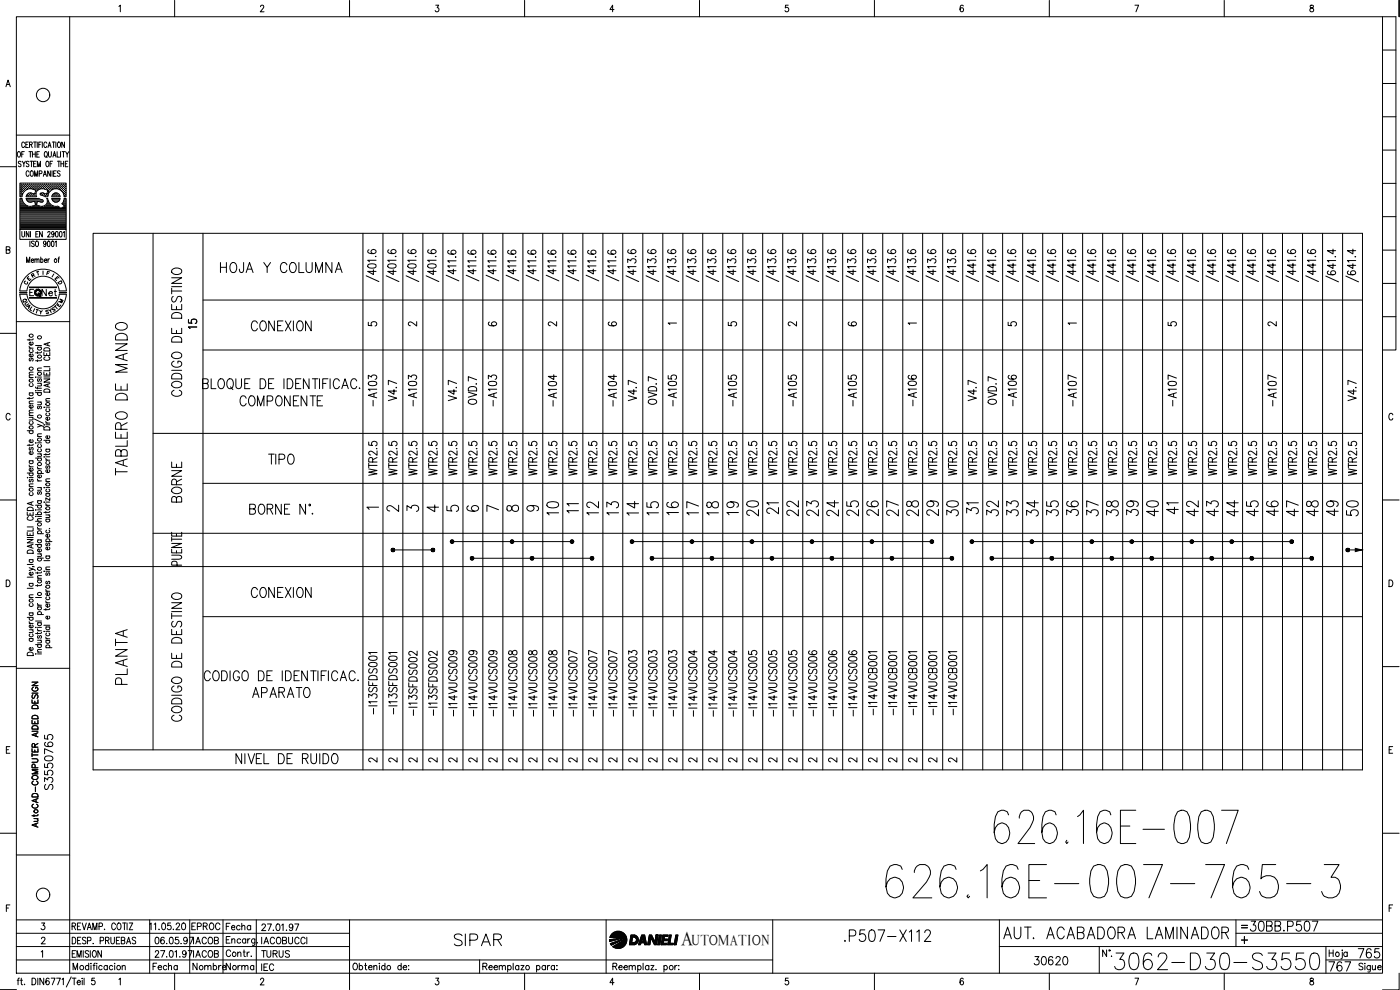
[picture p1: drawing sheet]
<svg xmlns="http://www.w3.org/2000/svg" width="420mm" height="297mm" viewBox="0 0 420 297" stroke-linecap="round" stroke-linejoin="round" font-family="sans-serif">
<defs><g id="words">
<g font-size="15">
<text x="297" y="254.4">626.16E-007</text>
<text x="264.6" y="270.6">626.16E-007-765-3</text>
</g>
<text font-size="8.8" x="333.4" y="292.1">3062-D30-S3550</text>
<g font-size="7.1">
<text x="39.2" y="143.6" transform="rotate(-90 39.2 143.6)">TABLERO DE MANDO</text>
<text x="168.6" y="155.6" transform="rotate(-90 168.6 155.6)">10</text>
<text x="180.6" y="155.6" transform="rotate(-90 180.6 155.6)">12</text>
<text x="186.6" y="155.6" transform="rotate(-90 186.6 155.6)">13</text>
<text x="192.6" y="155.9" transform="rotate(-90 192.6 155.9)">14</text>
<text x="198.6" y="155.6" transform="rotate(-90 198.6 155.6)">15</text>
<text x="204.6" y="155.6" transform="rotate(-90 204.6 155.6)">16</text>
<text x="210.6" y="155.6" transform="rotate(-90 210.6 155.6)">17</text>
<text x="216.6" y="155.6" transform="rotate(-90 216.6 155.6)">18</text>
<text x="222.6" y="155.6" transform="rotate(-90 222.6 155.6)">19</text>
<text x="228.6" y="155.9" transform="rotate(-90 228.6 155.9)">20</text>
<text x="240.6" y="155.9" transform="rotate(-90 240.6 155.9)">22</text>
<text x="246.6" y="155.9" transform="rotate(-90 246.6 155.9)">23</text>
<text x="252.6" y="155.9" transform="rotate(-90 252.6 155.9)">24</text>
<text x="258.6" y="155.9" transform="rotate(-90 258.6 155.9)">25</text>
<text x="264.6" y="155.9" transform="rotate(-90 264.6 155.9)">26</text>
<text x="270.6" y="155.9" transform="rotate(-90 270.6 155.9)">27</text>
<text x="276.6" y="155.9" transform="rotate(-90 276.6 155.9)">28</text>
<text x="282.6" y="155.9" transform="rotate(-90 282.6 155.9)">29</text>
<text x="288.6" y="155.9" transform="rotate(-90 288.6 155.9)">30</text>
<text x="300.6" y="155.9" transform="rotate(-90 300.6 155.9)">32</text>
<text x="306.6" y="155.9" transform="rotate(-90 306.6 155.9)">33</text>
<text x="312.6" y="155.9" transform="rotate(-90 312.6 155.9)">34</text>
<text x="318.6" y="155.9" transform="rotate(-90 318.6 155.9)">35</text>
<text x="324.6" y="155.9" transform="rotate(-90 324.6 155.9)">36</text>
<text x="330.6" y="155.9" transform="rotate(-90 330.6 155.9)">37</text>
<text x="336.5" y="155.9" transform="rotate(-90 336.5 155.9)">38</text>
<text x="342.5" y="155.9" transform="rotate(-90 342.5 155.9)">39</text>
<text x="348.5" y="155.9" transform="rotate(-90 348.5 155.9)">40</text>
<text x="360.5" y="155.9" transform="rotate(-90 360.5 155.9)">42</text>
<text x="366.5" y="155.9" transform="rotate(-90 366.5 155.9)">43</text>
<text x="372.5" y="155.9" transform="rotate(-90 372.5 155.9)">44</text>
<text x="378.5" y="155.9" transform="rotate(-90 378.5 155.9)">45</text>
<text x="384.5" y="155.9" transform="rotate(-90 384.5 155.9)">46</text>
<text x="390.5" y="155.9" transform="rotate(-90 390.5 155.9)">47</text>
<text x="396.5" y="155.9" transform="rotate(-90 396.5 155.9)">48</text>
<text x="402.5" y="155.9" transform="rotate(-90 402.5 155.9)">49</text>
<text x="408.5" y="155.9" transform="rotate(-90 408.5 155.9)">50</text>
<text x="39.2" y="206.7" transform="rotate(-90 39.2 206.7)">PLANTA</text>
<text x="135.1" y="285">SIPAR</text>
<text x="252.2" y="283.6">.P507-X112</text>
<text x="299.9" y="282.9">AUT. ACABADORA LAMINADOR</text>
</g>
<g font-size="6.6">
<text x="74.1" y="100.5">CONEXION</text>
<text x="70.9" y="123.1">COMPONENTE</text>
<text x="229" y="155.2">21</text>
<text x="288.9" y="155.2">31</text>
<text x="348.9" y="155.2">41</text>
<text x="74.1" y="180.6">CONEXION</text>
<text x="74.4" y="210.6">APARATO</text>
</g>
<g font-size="6.2">
<text x="64.9" y="82.9">HOJA Y COLUMNA</text>
<text x="55.4" y="120.3" transform="rotate(-90 55.4 120.3)">CODIGO DE DESTINO</text>
<text x="79.4" y="140.4">TIPO</text>
<text x="55.4" y="152" transform="rotate(-90 55.4 152)">BORNE</text>
<text x="169" y="155.2">11</text>
<text x="55.4" y="217.7" transform="rotate(-90 55.4 217.7)">CODIGO DE DESTINO</text>
<text x="16.9" y="238.1" transform="rotate(-90 16.9 238.1)">S3550765</text>
<text x="373.9" y="280.5">30BB.P507</text>
<text x="397.6" y="292.5">767</text>
<text x="406.4" y="288.6">765</text>
</g>
<text font-size="5.9" x="204.4" y="283.5">A</text>
<g font-size="5.7">
<text x="60" y="99.8" transform="rotate(-90 60 99.8)">15</text>
<text x="113.9" y="123.1" transform="rotate(-90 113.9 123.1)">-A103</text>
<text x="125.9" y="123.1" transform="rotate(-90 125.9 123.1)">-A103</text>
<text x="149.9" y="123.1" transform="rotate(-90 149.9 123.1)">-A103</text>
<text x="167.9" y="123.1" transform="rotate(-90 167.9 123.1)">-A104</text>
<text x="185.9" y="123.1" transform="rotate(-90 185.9 123.1)">-A104</text>
<text x="203.9" y="123.1" transform="rotate(-90 203.9 123.1)">-A105</text>
<text x="221.9" y="123.1" transform="rotate(-90 221.9 123.1)">-A105</text>
<text x="239.9" y="123.1" transform="rotate(-90 239.9 123.1)">-A105</text>
<text x="257.9" y="123.1" transform="rotate(-90 257.9 123.1)">-A105</text>
<text x="275.9" y="123.1" transform="rotate(-90 275.9 123.1)">-A106</text>
<text x="305.9" y="123.1" transform="rotate(-90 305.9 123.1)">-A106</text>
<text x="323.8" y="123.1" transform="rotate(-90 323.8 123.1)">-A107</text>
<text x="353.8" y="123.1" transform="rotate(-90 353.8 123.1)">-A107</text>
<text x="383.8" y="123.1" transform="rotate(-90 383.8 123.1)">-A107</text>
<text x="309" y="290.7">30620</text>
</g>
<g font-size="5.3">
<text x="127" y="154.9">4</text>
<text x="56.4" y="280.1">EPROC</text>
<text x="77.3" y="288.6">TURUS</text>
</g>
<g font-size="4.9">
<text x="11.3" y="90">Net</text>
<text x="115" y="154.5">2</text>
<text x="121" y="154.5">3</text>
<text x="133" y="154.5">5</text>
<text x="139" y="154.5">6</text>
<text x="145" y="154.5">7</text>
<text x="151" y="154.5">8</text>
<text x="157" y="154.5">9</text>
<text x="66.7" y="280.1">Fecha</text>
<text x="56.8" y="284.3">IACOB</text>
<text x="77.3" y="284.3">IACOBUCCI</text>
<text x="44.8" y="292.1">Fecha</text>
<text x="56.8" y="292.1">Nombre</text>
<text x="66.7" y="292.1">Norma</text>
</g>
<g font-size="4.4">
<text x="109.4" y="99.1">5</text>
<text x="121.4" y="99.1">2</text>
<text x="145.3" y="99.1">6</text>
<text x="163.3" y="99.1">2</text>
<text x="181.3" y="99.1">6</text>
<text x="217.3" y="99.1">5</text>
<text x="235.3" y="99.1">2</text>
<text x="253.3" y="99.1">6</text>
<text x="301.3" y="99.1">5</text>
<text x="349.2" y="99.1">5</text>
<text x="379.2" y="99.1">2</text>
<text x="109.4" y="230">2</text>
<text x="115.4" y="230">2</text>
<text x="121.4" y="230">2</text>
<text x="127.4" y="230">2</text>
<text x="133.3" y="230">2</text>
<text x="139.3" y="230">2</text>
<text x="145.3" y="230">2</text>
<text x="151.3" y="230">2</text>
<text x="157.3" y="230">2</text>
<text x="163.3" y="230">2</text>
<text x="169.3" y="230">2</text>
<text x="175.3" y="230">2</text>
<text x="181.3" y="230">2</text>
<text x="187.3" y="230">2</text>
<text x="193.3" y="230">2</text>
<text x="199.3" y="230">2</text>
<text x="205.3" y="230">2</text>
<text x="211.3" y="230">2</text>
<text x="217.3" y="230">2</text>
<text x="223.3" y="230">2</text>
<text x="229.3" y="230">2</text>
<text x="235.3" y="230">2</text>
<text x="241.3" y="230">2</text>
<text x="247.3" y="230">2</text>
<text x="253.3" y="230">2</text>
<text x="259.3" y="230">2</text>
<text x="265.3" y="230">2</text>
<text x="271.3" y="230">2</text>
<text x="277.3" y="230">2</text>
<text x="283.3" y="230">2</text>
<text x="207.6" y="283.5">UTOMATION</text>
</g>
<g font-size="4">
<text x="12.7" y="83.6">F</text>
<text x="7.1" y="85.4">E</text>
<text x="16.2" y="86.4">D</text>
<text x="5.6" y="92.1">Q</text>
<text x="6.3" y="92.8">U</text>
<text x="6.7" y="93.8">A</text>
<text x="16.6" y="92.1">M</text>
</g>
<g font-size="3.5">
<text x="6" y="86.4">C</text>
<text x="199.3" y="98.8">1</text>
<text x="271.3" y="98.8">1</text>
<text x="319.3" y="98.8">1</text>
<text x="109" y="154.2">1</text>
<text x="371.5" y="279.8">=</text>
</g>
</g></defs>
<!-- layer: CART -->
<g fill="none" stroke="#000" stroke-width=".3">
<path d="M9.6 216.1v1.1h1.8v-1.1M9.6 210v1h1.8v-1M9.6 204.7h1.8l-1.8 1h1.8M9.6 219.4h1.8M9.6 208h1.8M9.7 218a.97 .97 0 0 1 1.1-.3 .97 .97 0 0 1 .6 1.1h-1.8zM9.7 214.9a.97 .97 0 0 1 1.1-.2 .97 .97 0 0 1 .6 1h-1.8zM9.7 211.8a.97 .97 0 0 1 1.1-.2 .97 .97 0 0 1 .6 1h-1.8zM9.9 208.4l-.3 .4 .3 .7 .4-.1 .6-1h.2l.3 .4-.3 .7M10 206.2a.61 .61 0 0 0-.4 .7 .61 .61 0 0 0 .7 .5h.4a.6 .6 0 0 0 .7-.6 .6 .6 0 0 0-.7-.6v.4M10.5 210.4v.6M10.5 216.5v.7"/>
<path d="M11.4 219.9l-1.8 .6 1.8 .6M9.6 227.7h1.3l.5 .4-.3 .6h-1.5M9.6 224.6v1h1.8M9.6 226.5h1.8M9.6 226v1M9.7 238.4a.97 .97 0 0 1 1.1-.3 .97 .97 0 0 1 .6 1h-1.8zM9.7 233a.87 .87 0 0 1 1-.4 .87 .87 0 0 1 .6 1 .87 .87 0 0 1-1 .4 .87 .87 0 0 1-.6-1zM10 234.3a.61 .61 0 0 0-.4 .8 .61 .61 0 0 0 .7 .4h.4a.61 .61 0 0 0 .7-.4 .61 .61 0 0 0-.4-.8M10.5 224.2l-.1-.9-.6-.1-.2 1h1.8M10.5 230.4v-1l-.7-.1-.2 1.1h1.8M10.8 239.8v.8M11.4 239.6l-1.8 .6 1.8 .6"/>
<path d="M11.4 231h-1.8l1.8 .6-1.8 .6h1.8M10 241.3a.61 .61 0 0 0-.4 .7 .61 .61 0 0 0 .7 .5h.4a.61 .61 0 0 0 .7-.5 .61 .61 0 0 0-.4-.7M10.2 245.6h1.2M10.2 244.5v.5M10.8 247.2v.7M11 245.6l.4 .4-.1 .4-1.1 .1M11.4 246.9l-1.8 .7 1.8 .6M11.4 244.4l-.1 .3-1.7 .1M373.5 281v2.1"/>
<circle cx="10.8" cy="243.4" r=".57"/>
</g>
<!-- layer: CA_XR700|CART -->
<g fill="none" stroke="#000" stroke-width=".3">
<path d="M419.9 .1v4.9M27.9 70h381v161h-381zM45.9 70v155M60.9 70v155M108.9 70v161M114.9 70v161M120.9 70v161M126.9 70v161M132.9 70v161M138.9 70v161M144.9 70v161M150.9 70v161"/>
<path d="M156.9 70v161M162.9 70v161M168.9 70v161M174.9 70v161M180.9 70v161M186.9 70v161M192.9 70v161M198.9 70v161M204.9 70v161M210.9 70v161M216.9 70v161M222.9 70v161"/>
<path d="M228.9 70v161M234.9 70v161M240.9 70v161M246.9 70v161M252.9 70v161M258.9 70v161M264.9 70v161M270.9 70v161M276.9 70v161M282.9 70v161M288.9 70v161M294.9 70v161"/>
<path d="M300.9 70v161M306.9 70v161M312.9 70v161M318.9 70v161M324.9 70v161M330.9 70v161M336.9 70v161M342.9 70v161M348.9 70v161M354.9 70v161M360.9 70v161M366.9 70v161"/>
<path d="M372.9 70v161M378.9 70v161M384.9 70v161M390.9 70v161M396.9 70v161M402.9 70v161M60.9 90h348M60.9 105h348M45.9 130h363M60.9 145h348M27.9 170h381M45.9 160h363"/>
<path d="M60.9 185h348M27.9 225h381M0 297h4.9"/>
</g>
<!-- layer: CA_XR700|CART-ES -->
<g fill="none" stroke="#000" stroke-width=".3">
<path d="M60.8 115l1.5-.1 .2-.4-.2-.7-1.5-.1v2.9h1.1l.4-.1 .2-.4a.74 .74 0 0 0-.6-1.1M63.4 113.7v2.9h1.4M65.9 113.8l.3-.1a1.54 1.54 0 0 1 .9 2.5l-.2 .3a1 1 0 0 1-1.1-.1 1 1 0 0 1-.4-.9l.1-1.2zM68.6 113.8a.97 .97 0 0 1 1 0 .97 .97 0 0 1 .4 1v.7a.99 .99 0 0 1-1 1.1 .99 .99 0 0 1-.9-1.1l.1-1.2zM70.8 113.7v2.1a.85 .85 0 0 0 .8 .8 .85 .85 0 0 0 .9-.8v-2.1M73.4 115h1M75 113.7h-1.6v2.9M78.1 113.7a1.58 1.58 0 0 1 1.7 .9 1.58 1.58 0 0 1-.6 1.9l-1.1 .1zM80.6 115h1M82.2 113.7h-1.6v2.9M85.2 113.7v2.9M86.2 113.7a1.58 1.58 0 0 1 1.7 .9 1.58 1.58 0 0 1-.5 1.9l-1.2 .1z"/>
<path d="M88.7 115h1M90.3 113.7h-1.6v2.9M92.8 113.7v2.9l-1.7-2.9v2.9M93.7 113.7h1.7M94.6 113.7v2.9M95.9 113.7v2.9M96.9 115h.9M98.4 113.7h-1.5v2.9M99.1 113.7v2.9M101.9 114.3a.94 .94 0 0 0-1.2-.6 .94 .94 0 0 0-.7 1.1v.7a.94 .94 0 0 0 .7 1.1 .94 .94 0 0 0 1.2-.7M102.6 116.6l.9-2.9 1 2.9M103 115.6h1.1"/>
<path d="M107.1 114.3a.94 .94 0 0 0-1.2-.6 .94 .94 0 0 0-.7 1.1v.7a.94 .94 0 0 0 .7 1.1 .94 .94 0 0 0 1.2-.7M51.5 159.7v1.2h3v-1.2M74.9 152.7h1.1a.7 .7 0 0 0 .7-.7 .7 .7 0 0 0-.7-.7h-1.1v3h1.1a.82 .82 0 0 0 .7-.8 .82 .82 0 0 0-.7-.8M78 151.4a1 1 0 0 1 1 .1 1 1 0 0 1 .5 .9v.7a.99 .99 0 0 1-1 1.2 .99 .99 0 0 1-1-1.2v-.7zM80.2 152.7h1.1a.71 .71 0 0 0 .6-.7 .71 .71 0 0 0-.6-.7h-1.1v3M81 152.7l.9 1.6M84.4 151.3v3l-1.7-3v3M85.4 152.7h1M87 151.3h-1.6v3h1.6M91.7 151.3v3l-1.7-3v3M92.8 151.3h.3v.4h-.3zM93.8 154v.3l.1-.2"/>
<path d="M51.5 166.6h2.2l.7 .2 .1 .3-.1 .4-.3 .2-2.6 .1M51.5 164.8v1.1h3v-1.1M51.5 163.1h3l-3 1.2h3M51.5 161.8h3M51.5 161.2v1.2M53 160.1v.8M53 165.2v.7M53.1 169.6v-.8l-.3-.3-.7-.1-.6 .4v.8h3M63.1 202a.94 .94 0 0 0-1.1-.7 .94 .94 0 0 0-.7 1.1v.7a.94 .94 0 0 0 .7 1.1 .94 .94 0 0 0 1.1-.6M64.3 201.4l.3-.1a1.57 1.57 0 0 1 1.3 1.2 1.57 1.57 0 0 1-.6 1.6l-.7 .1a1.93 1.93 0 0 1-.3-2.8zM66.5 201.3a1.57 1.57 0 0 1 1.6 .7 1.57 1.57 0 0 1-.1 1.8l-.6 .4h-.9zM69 201.3v2.9"/>
<path d="M71.8 202a.94 .94 0 0 0-1.1-.7 .94 .94 0 0 0-.7 1.1v.7a.94 .94 0 0 0 .9 1.2 .94 .94 0 0 0 .9-1.2h-.6M73.1 201.4a.97 .97 0 0 1 1 .1 .97 .97 0 0 1 .4 .9 1.2 1.2 0 0 1-.1 1.4 1.2 1.2 0 0 1-1.3 .3 2.11 2.11 0 0 1 0-2.7zM77.6 201.3a1.57 1.57 0 0 1 1.6 .7 1.57 1.57 0 0 1-.2 1.8l-.6 .4h-.8zM80.1 202.7h1M81.7 201.3h-1.6v2.9M84.7 201.3v2.9M85.7 201.3a1.55 1.55 0 0 1 1.6 .7 1.55 1.55 0 0 1-.1 1.8l-.7 .4h-.8zM88.3 202.7h.9M89.8 201.3h-1.5v2.9M92.2 201.3v2.9l-1.6-2.9v2.9M93.2 201.3h1.7M94.1 201.3v2.9"/>
<path d="M95.4 201.3v2.9M96.4 202.7h1M98 201.3h-1.6v2.9M98.6 201.3v2.9M101.3 202a.94 .94 0 0 0-1.1-.7 .94 .94 0 0 0-.7 1.1v.7a.94 .94 0 0 0 .7 1.1 .94 .94 0 0 0 1.1-.6M102.1 204.2l.9-2.9 1 2.9M102.4 203.3h1.3M106.6 202a.94 .94 0 0 0-1.1-.7 .94 .94 0 0 0-.7 1.1v.7a.94 .94 0 0 0 .7 1.1 .94 .94 0 0 0 1.1-.6M107.4 204v.2l.2-.1M72.5 226.1v3l-1.7-3v3M73.5 226.1v3M74.5 226.1l.9 3 1-3"/>
<path d="M76.9 227.6h1M78.5 226.1h-1.6v3h1.6M79.2 226.1v3h1.5M83.6 226.1a1.59 1.59 0 0 1 1.7 1.2 1.59 1.59 0 0 1-.8 1.8h-.9zM86.1 227.6h1M87.7 226.1h-1.6v3h1.6M90.8 227.6l1.4-.2 .3-.4-.2-.6-.4-.3h-1.1v3M91.6 227.6l.9 1.5M93.3 226.1v2.2a.85 .85 0 0 0 .8 .8 .85 .85 0 0 0 .9-.8v-2.2M96 226.1v3M96.9 226.1a1.63 1.63 0 0 1 1.7 1 1.63 1.63 0 0 1-.4 1.9l-1.3 .1zM99.7 226.6l.5-.5a1.43 1.43 0 0 1 1.1 2.3 .93 .93 0 0 1-1.1 .7 .93 .93 0 0 1-.7-1.1z"/>
</g>
<!-- layer: 0 -->
<g fill="none" stroke="#000" stroke-width=".3">
<path d="M110.5 79.4l1-.3a1.17 1.17 0 0 1 1.4 .6v.2a1.67 1.67 0 0 1-2.5 0zM110.7 75h-.2l-.1 .5a1.6 1.6 0 0 0 2.5 0 .72 .72 0 0 0-.9-.7 .72 .72 0 0 0-.5 1l.6 .3M112.8 76.9h-.2M112.9 78.1h-2.5l.5 .5M116.5 79.4l.9-.3a1.05 1.05 0 0 1 1.5 .8 1.67 1.67 0 0 1-2.5 0zM116.7 75l-.3 .5a1.47 1.47 0 0 0 2.5-.1 .75 .75 0 0 0-1-.6 .75 .75 0 0 0-.5 1l.6 .3M118.7 76.9h.2h-.3M118.9 78.1h-2.5l.4 .5M122.5 79.4l.9-.3a1.2 1.2 0 0 1 1.5 .6v.2a1.68 1.68 0 0 1-2.5 0zM122.7 75l-.3 .5a1.47 1.47 0 0 0 2.5-.1 .75 .75 0 0 0-.9-.6 .75 .75 0 0 0-.6 1l.6 .3M124.8 76.9h.1h-.3M124.9 78.1h-2.5l.5 .5"/>
<path d="M128.5 79.4l1-.3a1.1 1.1 0 0 1 1.4 .8 1.72 1.72 0 0 1-2.5 0zM128.7 75h-.2l-.1 .5a1.5 1.5 0 0 0 2.5-.1 .72 .72 0 0 0-1-.6 .72 .72 0 0 0-.2 1.2l.3 .1M130.8 76.9h.1h-.3M130.9 78.1h-2.5l.5 .5M134.7 75.1l-.2 .1-.1 .5a1.47 1.47 0 0 0 2.5-.1 .74 .74 0 0 0-.9-.5 .74 .74 0 0 0-.6 .9l.7 .3M136.7 77l.2 .1h-.2M136.9 79.8h-2.5l.4 .5M136.9 78.3h-2.5l.4 .5M140.7 75.1l-.3 .6a1.67 1.67 0 0 0 2.5 0 .74 .74 0 0 0-.9-.7 .74 .74 0 0 0-.6 1l.6 .3M142.7 77v.2l-.1-.1M142.9 79.8h-2.5l.4 .5M142.9 78.3h-2.5l.4 .5"/>
<path d="M146.7 75.1l-.2 .1-.1 .5a1.49 1.49 0 0 0 2.5-.1 .71 .71 0 0 0-1-.6 .71 .71 0 0 0-.2 1.2l.3 .1M148.8 77v.2l-.2-.1M148.9 79.8h-2.5l.5 .5M148.9 78.3h-2.5l.5 .5M152.7 75.1l-.2 .1-.1 .5a1.92 1.92 0 0 0 2.4 .3 .7 .7 0 0 0-.7-1 .7 .7 0 0 0-.6 1l.6 .3M154.8 77v.2l-.2-.1M154.9 79.8h-2.5l.5 .5M154.9 78.3h-2.5l.5 .5M158.7 75.1l-.2 .1-.1 .5a1.67 1.67 0 0 0 2.5 0 .74 .74 0 0 0-.9-.7 .74 .74 0 0 0-.6 1l.6 .3M160.7 77l.2 .1h-.2M160.9 79.8h-2.5l.4 .5M160.9 78.3h-2.5l.4 .5"/>
<path d="M164.7 75.1l-.3 .6a1.49 1.49 0 0 0 2.5-.1 .71 .71 0 0 0-1-.6 .71 .71 0 0 0-.2 1.2l.3 .1M166.8 77v.2l-.2-.1M166.9 79.8h-2.5l.4 .5M166.9 78.3h-2.5l.4 .5M170.7 75.1l-.2 .1-.1 .5a1.49 1.49 0 0 0 2.5-.1 .73 .73 0 0 0-1.1-.6 .73 .73 0 0 0-.1 1.2l.3 .1M172.8 77v.2l-.2-.1M172.9 79.8h-2.5l.5 .5M172.9 78.3h-2.5l.5 .5M176.7 75.1l-.2 .1-.1 .5a1.92 1.92 0 0 0 2.4 .3 .7 .7 0 0 0-.7-1 .7 .7 0 0 0-.6 1l.6 .3M178.8 77v.2l-.2-.1M178.9 79.8h-2.5l.5 .5M178.9 78.3h-2.5l.5 .5"/>
<path d="M182.7 75.1l-.3 .6a1.67 1.67 0 0 0 2.5 0 .74 .74 0 0 0-.9-.7 .74 .74 0 0 0-.6 1l.6 .3M184.7 77v.2l-.1-.1M184.9 79.8h-2.5l.4 .5M184.9 78.3h-2.5l.4 .5M188.4 78.8v-1.1l.9 .6a.74 .74 0 0 1 1.1-.6 .74 .74 0 0 1 0 1.2M188.7 75l-.3 .5a1.47 1.47 0 0 0 2.5-.1 .75 .75 0 0 0-.9-.6 .75 .75 0 0 0-.6 1l.6 .3M190.8 76.9h.1h-.3M190.9 80h-2.5l.4 .5M194.4 78.8v-1.1l.9 .6a.73 .73 0 0 1 1.2-.6 .73 .73 0 0 1-.1 1.2M194.7 75h-.2l-.1 .5a1.5 1.5 0 0 0 2.5-.1 .72 .72 0 0 0-1-.6 .72 .72 0 0 0-.2 1.2l.3 .1M196.8 76.9h.1h-.3M196.9 80h-2.5l.5 .5"/>
<path d="M200.4 78.8v-1.1l.9 .6a.73 .73 0 0 1 1.2-.6 .73 .73 0 0 1-.1 1.2M200.7 75h-.2l-.1 .5a1.45 1.45 0 0 0 2.5-.1 .73 .73 0 0 0-.9-.5 .73 .73 0 0 0-.5 .9l.6 .3M202.7 76.9h.2h-.3M202.9 80h-2.5l.4 .5M206.4 78.8v-1.1l.9 .6a.75 .75 0 0 1 1.1-.7 .75 .75 0 0 1 0 1.3M206.7 75l-.3 .5a1.47 1.47 0 0 0 2.5-.1 .75 .75 0 0 0-1-.6 .75 .75 0 0 0-.5 1l.6 .3M208.7 76.9h.2h-.3M208.9 80h-2.5l.4 .5M212.4 78.8v-1.1l.9 .6a.73 .73 0 0 1 1.1-.6 .73 .73 0 0 1 0 1.2M212.7 75h-.2l-.1 .5a1.53 1.53 0 0 0 2.1 .5l.3-.2a.71 .71 0 0 0-.7-1 .71 .71 0 0 0-.7 1l.6 .3M214.8 76.9h.1h-.3M214.9 80h-2.5l.5 .5"/>
<path d="M218.4 78.8v-1.1l.9 .6a.73 .73 0 0 1 1.2-.6 .73 .73 0 0 1-.1 1.2M218.7 75h-.2l-.1 .5a1.6 1.6 0 0 0 2.5 0 .72 .72 0 0 0-.9-.7 .72 .72 0 0 0-.5 1l.5 .3M220.8 76.9h-.2M220.9 80h-2.5l.5 .5M224.4 78.8v-1.1l.9 .6a.73 .73 0 0 1 1.2-.6 .73 .73 0 0 1-.1 1.2M224.7 75h-.2l-.1 .5a1.47 1.47 0 0 0 2.5-.1 .75 .75 0 0 0-1-.6 .75 .75 0 0 0-.5 1l.6 .3M226.7 76.9h.2h-.2M226.9 80h-2.5l.4 .5M230.4 78.8v-1.1l.9 .6a.74 .74 0 0 1 1.1-.6 .74 .74 0 0 1 0 1.2M230.7 75l-.3 .5a1.47 1.47 0 0 0 2.5-.1 .75 .75 0 0 0-.9-.6 .75 .75 0 0 0-.6 1l.6 .3M232.7 76.9h.2h-.3M232.9 80h-2.5l.4 .5"/>
<path d="M236.4 78.8v-1.1l.9 .6a.73 .73 0 0 1 1.1-.6 .73 .73 0 0 1 0 1.2M236.7 75h-.2l-.1 .5a1.53 1.53 0 0 0 2.1 .5l.3-.2a.71 .71 0 0 0-.7-1 .71 .71 0 0 0-.7 1l.6 .3M238.8 76.9h.1h-.3M238.9 80h-2.5l.5 .5M242.4 78.8v-1.1l.9 .6a.73 .73 0 0 1 1.2-.6 .73 .73 0 0 1-.1 1.2M242.7 75h-.2l-.1 .5a1.6 1.6 0 0 0 2.5 0 .72 .72 0 0 0-.9-.7 .72 .72 0 0 0-.5 1l.6 .3M244.8 76.9h-.2M244.9 80h-2.5l.5 .5M248.4 78.8v-1.1l.9 .6a.73 .73 0 0 1 1.2-.6 .73 .73 0 0 1-.1 1.2M248.7 75l-.3 .5a1.47 1.47 0 0 0 2.5-.1 .75 .75 0 0 0-1-.6 .75 .75 0 0 0-.5 1l.6 .3M250.7 76.9h.2h-.3M250.9 80h-2.5l.4 .5"/>
<path d="M254.4 78.8v-1.1l.9 .6a.74 .74 0 0 1 1.1-.6 .74 .74 0 0 1 0 1.2M254.7 75l-.3 .5a1.47 1.47 0 0 0 2.5-.1 .75 .75 0 0 0-.9-.6 .75 .75 0 0 0-.6 1l.6 .3M256.8 76.9h.1h-.3M256.9 80h-2.5l.4 .5M260.3 78.8v-1.1l1 .6a.73 .73 0 0 1 1.1-.6 .73 .73 0 0 1 0 1.2M260.7 75h-.2l-.2 .5a1.5 1.5 0 0 0 2.6-.1 .72 .72 0 0 0-1-.6 .72 .72 0 0 0-.2 1.2l.3 .1M262.8 76.9h.1h-.3M262.9 80h-2.6l.6 .5M266.4 78.8v-1.1l.9 .6a.73 .73 0 0 1 1.2-.6 .73 .73 0 0 1-.1 1.2M266.7 75h-.2l-.1 .5a1.45 1.45 0 0 0 2.5-.1 .73 .73 0 0 0-.9-.5 .73 .73 0 0 0-.5 .9l.6 .3M268.7 76.9h.2h-.3M268.9 80h-2.5l.4 .5"/>
<path d="M272.4 78.8v-1.1l.9 .6a.75 .75 0 0 1 1.1-.7 .75 .75 0 0 1 0 1.3M272.7 75l-.3 .5a1.47 1.47 0 0 0 2.5-.1 .75 .75 0 0 0-1-.6 .75 .75 0 0 0-.5 1l.6 .3M274.7 76.9h.2h-.3M274.9 80h-2.5l.4 .5M278.4 78.8v-1.1l.9 .6a.73 .73 0 0 1 1.1-.6 .73 .73 0 0 1 0 1.2M278.7 75h-.2l-.1 .5a1.53 1.53 0 0 0 2.1 .5l.3-.2a.71 .71 0 0 0-.7-1 .71 .71 0 0 0-.7 1l.6 .3M280.8 76.9h.1h-.3M280.9 80h-2.5l.4 .5M284.4 78.8v-1.1l.9 .6a.73 .73 0 0 1 1.2-.6 .73 .73 0 0 1-.1 1.2M284.7 75h-.2l-.1 .5a1.6 1.6 0 0 0 2.5 0 .72 .72 0 0 0-.9-.7 .72 .72 0 0 0-.5 1l.5 .3M286.8 76.9h-.2M286.9 80h-2.5l.5 .5"/>
<path d="M290.7 75h-.2l-.1 .5a1.45 1.45 0 0 0 2.5-.1 .75 .75 0 0 0-1-.5 .75 .75 0 0 0-.5 .9l.7 .3M292.1 79v1.5l-1.7-1h2.5M292.7 76.9h.2h-.2M292.9 78.1h-2.5l.4 .5M296.7 75l-.3 .5a1.47 1.47 0 0 0 2.5-.1 .75 .75 0 0 0-.9-.6 .75 .75 0 0 0-.6 1l.6 .3M298 79v1.5l-1.6-1h2.5M298.7 76.9h.2h-.3M298.9 78.1h-2.5l.4 .5M302.7 75h-.2l-.1 .5a1.53 1.53 0 0 0 2.1 .5l.3-.2a.71 .71 0 0 0-.7-1 .71 .71 0 0 0-.7 1l.6 .3M304 79v1.5l-1.6-1h2.5M304.8 76.9h.1h-.3M304.9 78.1h-2.5l.5 .5"/>
<path d="M308.7 75h-.2l-.1 .5a1.6 1.6 0 0 0 2.5 0 .72 .72 0 0 0-.9-.7 .72 .72 0 0 0-.5 1l.5 .3M310 79v1.5l-1.6-1h2.5M310.8 76.9h-.2M310.9 78.1h-2.5l.5 .5M314.7 75l-.3 .5a1.47 1.47 0 0 0 2.5-.1 .75 .75 0 0 0-1-.6 .75 .75 0 0 0-.5 1l.6 .3M316 79v1.5l-1.6-1h2.5M316.7 76.9h.2h-.3M316.9 78.1h-2.5l.4 .5M320.7 75l-.3 .5a1.47 1.47 0 0 0 2.5-.1 .75 .75 0 0 0-.9-.6 .75 .75 0 0 0-.6 1l.6 .3M322 79v1.5l-1.6-1h2.5M322.7 76.9h.2h-.3M322.9 78.1h-2.5l.4 .5"/>
<path d="M326.7 75h-.2l-.1 .5a1.53 1.53 0 0 0 2.1 .5l.3-.2a.71 .71 0 0 0-.7-1 .71 .71 0 0 0-.7 1l.6 .3M328 79v1.5l-1.6-1h2.5M328.8 76.9h.1h-.3M328.9 78.1h-2.5l.5 .5M332.7 75h-.2l-.1 .5a1.45 1.45 0 0 0 2.5-.1 .73 .73 0 0 0-.9-.5 .73 .73 0 0 0-.5 .9l.6 .3M334.1 79v1.5l-1.7-1h2.5M334.7 76.9h.2h-.3M334.9 78.1h-2.5l.4 .5M338.7 75l-.3 .5a1.47 1.47 0 0 0 2.5-.1 .75 .75 0 0 0-1-.6 .75 .75 0 0 0-.5 1l.6 .3M340 79v1.5l-1.6-1h2.5M340.7 76.9h.2h-.3M340.9 78.1h-2.5l.4 .5"/>
<path d="M344.7 75l-.3 .5a1.47 1.47 0 0 0 2.5-.1 .75 .75 0 0 0-.9-.6 .75 .75 0 0 0-.6 1l.6 .3M346 79v1.5l-1.6-1h2.5M346.8 76.9h.1h-.3M346.9 78.1h-2.5l.4 .5M350.7 75h-.2l-.1 .5a1.6 1.6 0 0 0 2.4 0 .72 .72 0 0 0-.8-.7 .72 .72 0 0 0-.5 1l.5 .3M352 79v1.5l-1.6-1h2.4M352.8 76.9h-.2M352.8 78.1h-2.4l.5 .5M356.7 75h-.2l-.1 .5a1.45 1.45 0 0 0 2.5-.1 .75 .75 0 0 0-1-.5 .75 .75 0 0 0-.5 .9l.7 .3M358.1 79v1.5l-1.7-1h2.5M358.7 76.9h.2h-.3M358.9 78.1h-2.5l.4 .5"/>
<path d="M362.7 75l-.3 .5a1.47 1.47 0 0 0 2.5-.1 .75 .75 0 0 0-1-.6 .75 .75 0 0 0-.5 1l.6 .3M364 79v1.5l-1.6-1h2.5M364.7 76.9h.2h-.3M364.9 78.1h-2.5l.4 .5M368.7 75h-.2l-.1 .5a1.53 1.53 0 0 0 2.1 .5l.3-.2a.71 .71 0 0 0-.7-1 .71 .71 0 0 0-.7 1l.6 .3M370 79v1.5l-1.6-1h2.5M370.8 76.9h.1h-.3M370.9 78.1h-2.5l.5 .5M374.7 75h-.2l-.1 .5a1.6 1.6 0 0 0 2.5 0 .72 .72 0 0 0-.9-.7 .72 .72 0 0 0-.5 1l.5 .3M376 79v1.5l-1.6-1h2.5M376.8 76.9h-.2M376.9 78.1h-2.5l.5 .5"/>
<path d="M380.7 75l-.3 .5a1.47 1.47 0 0 0 2.5-.1 .75 .75 0 0 0-1-.6 .75 .75 0 0 0-.5 1l.6 .3M382 79v1.5l-1.6-1h2.5M382.7 76.9h.2h-.3M382.9 78.1h-2.5l.4 .5M386.7 75l-.3 .5a1.47 1.47 0 0 0 2.5-.1 .75 .75 0 0 0-.9-.6 .75 .75 0 0 0-.6 1l.6 .3M388 79v1.5l-1.6-1h2.5M388.7 76.9h.2h-.3M388.9 78.1h-2.5l.4 .5M392.7 75h-.2l-.1 .5a1.53 1.53 0 0 0 2.1 .5l.3-.2a.71 .71 0 0 0-.7-1 .71 .71 0 0 0-.7 1l.6 .3M394 79v1.5l-1.6-1h2.5M394.8 76.9h.1h-.3M394.9 78.1h-2.5l.5 .5"/>
<path d="M400 79.1v1.4l-1.6-.9h2.5M400 74.7v1.5l-1.6-1h2.5M400.7 76.9l.2 .1h-.3M400.9 78.2h-2.5l.4 .4M406 79.1v1.4l-1.6-.9h2.5M406 74.7v1.5l-1.6-1h2.5M406.7 76.9l.2 .1h-.3M406.9 78.2h-2.5l.4 .4M109.9 82.7l3.8 1.8M112.1 80.9v1.5l-1.7-1h2.5M115.9 82.7l3.8 1.8M118 80.9v1.5l-1.6-1h2.5"/>
<path d="M121.9 82.7l3.8 1.8M124 80.9v1.5l-1.6-1h2.5M127.9 82.7l3.8 1.8M130 80.9v1.5l-1.6-1h2.5M133.9 82.6l3.8 1.7M136.1 80.8v1.4l-1.7-1h2.5M139.9 82.6l3.8 1.7M142 80.8v1.4l-1.6-1h2.5M145.9 82.6l3.8 1.7M148 80.8v1.4l-1.6-1h2.5M151.9 82.6l3.8 1.7M154.1 80.8v1.4l-1.7-1h2.5"/>
<path d="M157.9 82.6l3.8 1.7M160 80.8v1.4l-1.6-1h2.5M163.9 82.6l3.8 1.7M166 80.8v1.4l-1.6-1h2.5M169.9 82.6l3.8 1.7M172 80.8v1.4l-1.6-1h2.5M175.9 82.6l3.8 1.7M178.1 80.8v1.4l-1.7-1h2.5M181.9 82.6l3.8 1.7M184 80.8v1.4l-1.6-1h2.5M187.9 82.7l3.8 1.8M190 80.9v1.5l-1.6-1h2.5"/>
<path d="M193.9 82.7l3.8 1.8M196 80.9v1.5l-1.6-1h2.5M199.9 82.7l3.8 1.8M202.1 80.9v1.5l-1.7-1h2.5M205.9 82.7l3.8 1.8M208 80.9v1.5l-1.6-1h2.5M211.9 82.7l3.8 1.8M214 80.9v1.5l-1.6-1h2.5M217.9 82.7l3.8 1.8M220 80.9v1.5l-1.6-1h2.5M223.9 82.7l3.8 1.8M226 80.9v1.5l-1.6-1h2.5"/>
<path d="M229.9 82.7l3.8 1.8M232 80.9v1.5l-1.6-1h2.5M235.9 82.7l3.8 1.8M238 80.9v1.5l-1.6-1h2.5M241.9 82.7l3.8 1.8M244.1 80.9v1.5l-1.7-1h2.5M247.9 82.7l3.8 1.8M250 80.9v1.5l-1.6-1h2.5M253.9 82.7l3.8 1.8M256 80.9v1.5l-1.6-1h2.5M259.9 82.7l3.8 1.8M262 80.9v1.5l-1.7-1h2.6"/>
<path d="M265.9 82.7l3.8 1.8M268.1 80.9v1.5l-1.7-1h2.5M271.9 82.7l3.8 1.8M274 80.9v1.5l-1.6-1h2.5M277.9 82.7l3.8 1.8M280 80.9v1.5l-1.6-1h2.5M283.9 82.7l3.8 1.8M286 80.9v1.5l-1.6-1h2.5M289.9 82.7l3.8 1.8M292.1 80.9v1.5l-1.7-1h2.5M295.9 82.7l3.8 1.8M298 80.9v1.5l-1.6-1h2.5"/>
<path d="M301.9 82.7l3.8 1.8M304 80.9v1.5l-1.6-1h2.5M307.9 82.7l3.8 1.8M310 80.9v1.5l-1.6-1h2.5M313.9 82.7l3.8 1.8M316 80.9v1.5l-1.6-1h2.5M319.9 82.7l3.8 1.8M322 80.9v1.5l-1.6-1h2.5M325.9 82.7l3.8 1.8M328 80.9v1.5l-1.6-1h2.5M331.9 82.7l3.8 1.8M334.1 80.9v1.5l-1.7-1h2.5"/>
<path d="M337.9 82.7l3.8 1.8M340 80.9v1.5l-1.6-1h2.5M343.9 82.7l3.8 1.8M346 80.9v1.5l-1.6-1h2.5M349.9 82.7l3.8 1.8M352 80.9v1.5l-1.6-1h2.4M355.9 82.7l3.8 1.8M358.1 80.9v1.5l-1.7-1h2.5M361.9 82.7l3.8 1.8M364 80.9v1.5l-1.6-1h2.5M367.9 82.7l3.8 1.8M370 80.9v1.5l-1.6-1h2.5"/>
<path d="M373.9 82.7l3.8 1.8M376 80.9v1.5l-1.6-1h2.5M379.9 82.7l3.8 1.8M382 80.9v1.5l-1.6-1h2.5M385.9 82.7l3.8 1.8M388 80.9v1.5l-1.6-1h2.5M391.9 82.7l3.8 1.8M394 80.9v1.5l-1.6-1h2.5M397.9 82.8l3.8 1.8M398.7 81.3l-.3 .6a1.5 1.5 0 0 0 2.5-.1 .73 .73 0 0 0-1-.6 .73 .73 0 0 0-.4 1l.5 .3M403.9 82.8l3.8 1.8M404.7 81.3a.55 .55 0 0 0-.2 .9l.9 .3 1.3-.3a.71 .71 0 0 0-.6-1 .71 .71 0 0 0-.7 1l.6 .3"/>
<path d="M116.5 118.7l2.5 .8-2.5 .7M118.2 116.9v1.4l-1.7-1h2.5M118.9 116.2l.1 .1h-.2M119 115l-2.5-.9v1.3M134.5 118.7l2.5 .8-2.5 .7M136.2 116.9v1.4l-1.7-1h2.5M136.9 116.2l-.1 .1M137 115l-2.5-.9v1.3M140.5 117.7l2.5 .7-2.5 .8M140.7 116.4a1.58 1.58 0 0 1 2.3 .2v.7h-2.5zM142.9 115.1l.1 .1h-.2M143 113.9l-2.5-.9v1.3"/>
<path d="M188.6 118.7l2.5 .8-2.5 .7M190.2 116.9v1.4l-1.6-1h2.5M190.9 116.2l.2 .1h-.3M191.1 115l-2.5-.9v1.3M194.6 117.7l2.5 .7-2.5 .8M194.7 116.4a1.59 1.59 0 0 1 2.4 .2v.7h-2.5zM196.9 115.1l.2 .1h-.3M197.1 113.9l-2.5-.9v1.3M290.5 118.7l2.5 .8-2.5 .7M292.2 116.9v1.4l-1.7-1h2.5M292.9 116.2l-.1 .1M293 115l-2.5-.9v1.3"/>
<path d="M296.5 117.7l2.5 .7-2.5 .8M296.7 116.4a1.58 1.58 0 0 1 2.3 .2v.7h-2.5zM298.9 115.1l.1 .1h-.2M299 113.9l-2.5-.9v1.3M404.5 118.7l2.5 .8-2.5 .7M406.2 116.9v1.4l-1.7-1h2.5M406.9 116.2l.1 .1h-.2M407 115l-2.5-.9v1.3M110.7 132.6v.9l1.1 .2a.78 .78 0 0 1 0-1.1 .78 .78 0 0 1 1.1 0 .78 .78 0 0 1 0 1.1l-.2 .1M110.7 139.6h2.5M110.7 139v1.3M111.8 138.6v-1.1l-.4-.2-.5 .1-.2 .3v.9h2.5"/>
<path d="M113.1 134.5l-.2 .1M113.2 135.3v1.3l-1.8-1.2-.7 .3 .1 .6 .5 .2M113.2 137.3l-1.4 .7M116.7 132.6v.9l1 .2a.78 .78 0 0 1 .1-1.1 .78 .78 0 0 1 1.1 0 .78 .78 0 0 1 0 1.1l-.2 .1M116.7 139.6h2.5M116.7 139v1.3M117.9 138.6l-.2-1.1-.3-.2-.5 .1-.2 .3v.9h2.5M119 134.5l.2 .1h-.3M119.2 135.3v1.3l-1.2-.9-.9-.3-.4 .3v.4l.6 .4M119.2 137.3l-1.3 .7M122.7 132.6v.9l1 .2a.78 .78 0 0 1 .1-1.1 .78 .78 0 0 1 1.1 0 .78 .78 0 0 1 0 1.1l-.2 .1M122.7 139.6h2.5"/>
<path d="M122.7 139v1.3M123.9 138.6l-.2-1.1-.3-.2-.5 .1-.2 1.2h2.5M125.1 134.5l.1 .1h-.3M125.2 135.3v1.3l-1.2-.9-.9-.3-.4 .3v.4l.6 .4M125.2 137.3l-1.3 .7M128.7 132.6v.9l1.1 .2a.78 .78 0 0 1 0-1.1 .78 .78 0 0 1 1.1 0 .78 .78 0 0 1 0 1.1l-.2 .1M128.7 139.6h2.5M128.7 139v1.3M129.9 138.6l-.1-1.1-.4-.2-.5 .1-.2 .3v.9h2.5M131.1 134.5l.1 .1h-.3M131.2 135.3v1.3l-1.6-1.1-.4-.1-.5 .3v.4l.6 .4M131.2 137.3l-1.3 .7"/>
<path d="M134.7 132.6v.9l1 .2a.79 .79 0 0 1 .1-1.1 .79 .79 0 0 1 1.1 0 .79 .79 0 0 1 0 1.1l-.2 .1M134.7 139.6h2.5M134.7 139v1.3M135.8 138.6l-.2-1.2h-.7l-.2 .3v.9h2.5M137 134.5l.2 .1h-.3M137.2 135.3v1.3l-1.6-1.1-.5-.1-.4 .3v.4l.6 .4M137.2 137.3l-1.4 .7M140.7 120.2a1.67 1.67 0 0 1 2.3 .1 1.28 1.28 0 0 1-1.2 1.1 1.28 1.28 0 0 1-1.3-1.1zM140.7 132.6v.9l1 .2a.78 .78 0 0 1 .1-1.1 .78 .78 0 0 1 1.1 0 .78 .78 0 0 1 0 1.1l-.2 .1M140.7 139.6h2.5M140.7 139v1.3M141.9 138.6l-.2-1.1-.3-.2-.5 .1-.2 .3v.9h2.5"/>
<path d="M143 134.5l.2 .1h-.3M143.2 135.3v1.3l-1.2-.9-.9-.3-.4 .3v.4l.6 .4M143.2 137.3l-1.3 .7M146.7 132.6v.9l1 .2a.78 .78 0 0 1 .1-1.1 .78 .78 0 0 1 1.1 0 .78 .78 0 0 1 0 1.1l-.2 .1M146.7 139.6h2.5M146.7 139v1.3M147.9 138.6l-.2-1.1-.3-.2-.5 .1-.2 1.2h2.5M149.1 134.5l.1 .1h-.3M149.2 135.3v1.3l-1.2-.9-.8-.3-.4 .2-.1 .5 .6 .4M149.2 137.3l-1.3 .7M152.7 132.6v.9l1.1 .2a.75 .75 0 0 1 0-1.1 .75 .75 0 0 1 1.1 .1 .75 .75 0 0 1-.2 1.1M152.7 139.6h2.5"/>
<path d="M152.7 139v1.3M153.8 138.6v-1.1l-.4-.2-.5 .1-.2 .3v.9h2.5M155.1 134.5l-.2 .1M155.2 135.3v1.3l-1.8-1.2-.7 .3 .1 .6 .4 .2M155.2 137.3l-1.4 .7M158.7 132.6v.9l1 .2a.79 .79 0 0 1 .1-1.1 .79 .79 0 0 1 1.1 0 .79 .79 0 0 1 .1 1.1l-.3 .1M158.7 139.6h2.5M158.7 139v1.3M159.9 138.6l-.3-1.2h-.7l-.2 .3v.9h2.5M161 134.5l.2 .1h-.2M161.2 135.3v1.3l-1.6-1.1-.5-.1-.4 .3v.4l.6 .4M161.2 137.3l-1.3 .7"/>
<path d="M164.7 132.6v.9l1 .2a.78 .78 0 0 1 .1-1.1 .78 .78 0 0 1 1.1 0 .78 .78 0 0 1 0 1.1l-.2 .1M164.7 139.6h2.5M164.7 139v1.3M165.9 138.6l-.2-1.1-.3-.2-.5 .1-.2 1.2h2.5M167 134.5l.2 .1h-.3M167.2 135.3v1.3l-1.2-.9-.9-.3-.4 .3v.4l.6 .4M167.2 137.3l-1.3 .7M170.7 132.6v.9l1 .2a.78 .78 0 0 1 .1-1.1 .78 .78 0 0 1 1.1 0 .78 .78 0 0 1 0 1.1l-.2 .1M170.7 139.6h2.5M170.7 139v1.3M171.9 138.6l-.2-1.1-.3-.2-.5 .1-.2 1.2h2.5M173.1 134.5l.1 .1h-.3"/>
<path d="M173.2 135.3v1.3l-1.6-1.1-.4-.1-.4 .2-.1 .5 .6 .4M173.2 137.3l-1.3 .7M176.7 132.6v.9l1.1 .2a.78 .78 0 0 1 0-1.1 .78 .78 0 0 1 1.1 0 .78 .78 0 0 1 0 1.1l-.2 .1M176.7 139.6h2.5M176.7 139v1.3M177.8 138.6v-1.1l-.4-.2-.5 .1-.2 .3v.9h2.5M179.1 134.5l-.2 .1M179.2 135.3v1.3l-1.8-1.2-.7 .3 .1 .6 .4 .2M179.2 137.3l-1.4 .7M182.7 132.6v.9l1 .2a.78 .78 0 0 1 .1-1.1 .78 .78 0 0 1 1.1 0 .78 .78 0 0 1 0 1.1l-.2 .1M182.7 139.6h2.5M182.7 139v1.3"/>
<path d="M183.9 138.6l-.3-1.2h-.7l-.2 .3v.9h2.5M185 134.5l.2 .1h-.3M185.2 135.3v1.3l-1.6-1.1-.5-.1-.4 .3v.4l.6 .4M185.2 137.3l-1.3 .7M188.7 132.6v.9l1 .2a.78 .78 0 0 1 .1-1.1 .78 .78 0 0 1 1.1 0 .78 .78 0 0 1 0 1.1l-.2 .1M188.7 139.6h2.5M188.7 139v1.3M189.9 138.6l-.2-1.1-.3-.2-.5 .1-.2 1.2h2.5M191.1 134.5l.1 .1h-.3M191.2 135.3v1.3l-1.2-.9-.9-.3-.4 .3v.4l.6 .4M191.2 137.3l-1.3 .7M194.6 132.6v.9l1.1 .2a.78 .78 0 0 1 .1-1.1 .78 .78 0 0 1 1.1 0 .78 .78 0 0 1 0 1.1l-.2 .1"/>
<path d="M194.6 139.6h2.6M194.6 139v1.3M194.7 120.2a1.69 1.69 0 0 1 2.4 .1 1.37 1.37 0 0 1-1 1.1 1.37 1.37 0 0 1-1.4-.5zM195.9 138.6l-.2-1.1-.3-.2-.5 .1-.3 .3v.9h2.6M197.1 134.5l.1 .1h-.3M197.2 135.3v1.3l-1.6-1.1-.4-.1-.6 .3v.4l.7 .4M197.2 137.3l-1.3 .7M200.7 132.6v.9l1.1 .2a.75 .75 0 0 1 0-1.1 .75 .75 0 0 1 1.1 .1 .75 .75 0 0 1-.2 1.1M200.7 139.6h2.5M200.7 139v1.3M201.8 138.6v-1.1l-.4-.2-.5 .1-.2 .3v.9h2.5M203 134.5l.2 .1h-.3"/>
<path d="M203.2 135.3v1.3l-1.6-1.1-.5-.1-.4 .3v.4l.6 .4M203.2 137.3l-1.4 .7M206.7 132.6v.9l1 .2a.78 .78 0 0 1 .1-1.1 .78 .78 0 0 1 1.1 0 .78 .78 0 0 1 0 1.1l-.2 .1M206.7 139.6h2.5M206.7 139v1.3M207.9 138.6l-.2-1.1-.3-.2-.5 .1-.2 .3v.9h2.5M209 134.5l.2 .1h-.3M209.2 135.3v1.3l-1.2-.9-.9-.3-.4 .3v.4l.6 .4M209.2 137.3l-1.3 .7M212.7 132.6v.9l1 .2a.78 .78 0 0 1 .1-1.1 .78 .78 0 0 1 1.1 0 .78 .78 0 0 1 0 1.1l-.2 .1M212.7 139.6h2.5M212.7 139v1.3"/>
<path d="M213.9 138.6l-.2-1.1-.3-.2-.5 .1-.2 1.2h2.5M215.1 134.5l.1 .1h-.3M215.2 135.3v1.3l-1.2-.9-.9-.3-.3 .2-.1 .5 .6 .4M215.2 137.3l-1.3 .7M218.7 132.6v.9l1.1 .2a.75 .75 0 0 1 0-1.1 .75 .75 0 0 1 1.1 .1 .75 .75 0 0 1-.2 1.1M218.7 139.6h2.4M218.7 139v1.3M219.8 138.6v-1.1l-.4-.2-.5 .1-.2 .3v.9h2.4M221.1 134.5l-.2 .1M221.1 135.3v1.3l-1.7-1.2-.7 .3 .1 .6 .4 .2M221.1 137.3l-1.3 .7M224.7 132.6v.9l1 .2a.79 .79 0 0 1 .1-1.1 .79 .79 0 0 1 1.1 0 .79 .79 0 0 1 0 1.1l-.2 .1"/>
<path d="M224.7 139.6h2.5M224.7 139v1.3M225.8 138.6l-.2-1.2h-.7l-.2 .3v.9h2.5M227 134.5l.2 .1h-.3M227.2 135.3v1.3l-1.6-1.1-.5-.1-.4 .3v.4l.6 .4M227.2 137.3l-1.4 .7M230.7 132.6v.9l1 .2a.78 .78 0 0 1 .1-1.1 .78 .78 0 0 1 1.1 0 .78 .78 0 0 1 0 1.1l-.2 .1M230.7 139.6h2.5M230.7 139v1.3M231.9 138.6l-.2-1.1-.3-.2-.5 .1-.2 1.2h2.5M233 134.5l.2 .1h-.3M233.2 135.3v1.3l-1.2-.9-.9-.3-.4 .3v.4l.6 .4"/>
<path d="M233.2 137.3l-1.3 .7M236.7 132.6v.9l1 .2a.78 .78 0 0 1 .1-1.1 .78 .78 0 0 1 1.1 0 .78 .78 0 0 1 0 1.1l-.2 .1M236.7 139.6h2.5M236.7 139v1.3M237.9 138.6l-.2-1.1-.3-.2-.5 .1-.2 1.2h2.5M239.1 134.5l.1 .1h-.3M239.2 135.3v1.3l-1.6-1.1-.4-.1-.4 .2-.1 .5 .6 .4M239.2 137.3l-1.3 .7M242.7 132.6v.9l1.1 .2a.78 .78 0 0 1 0-1.1 .78 .78 0 0 1 1.1 0 .78 .78 0 0 1 0 1.1l-.2 .1M242.7 139.6h2.5M242.7 139v1.3M243.8 138.6v-1.1l-.4-.2-.5 .1-.2 .3v.9h2.5"/>
<path d="M245.1 134.5l-.2 .1M245.2 135.3v1.3l-1.8-1.2-.7 .3 .1 .6 .4 .2M245.2 137.3l-1.4 .7M248.7 132.6v.9l1 .2a.78 .78 0 0 1 .1-1.1 .78 .78 0 0 1 1 0 .78 .78 0 0 1 .1 1.1l-.2 .1M248.7 139.6h2.5M248.7 139v1.3M249.9 138.6l-.3-1.2h-.7l-.2 .3v.9h2.5M251 134.5l.2 .1h-.3M251.2 135.3v1.3l-1.6-1.1-.5-.1-.4 .3v.4l.6 .4M251.2 137.3l-1.3 .7M254.7 132.6v.9l1 .2a.78 .78 0 0 1 .1-1.1 .78 .78 0 0 1 1.1 0 .78 .78 0 0 1 0 1.1l-.2 .1M254.7 139.6h2.5"/>
<path d="M254.7 139v1.3M255.9 138.6l-.2-1.1-.3-.2-.5 .1-.2 1.2h2.5M257 134.5l.2 .1h-.3M257.2 135.3v1.3l-1.2-.9-.9-.3-.4 .3v.4l.6 .4M257.2 137.3l-1.3 .7M260.6 132.6v.9l1.1 .2a.78 .78 0 0 1 .1-1.1 .78 .78 0 0 1 1.1 0 .78 .78 0 0 1 0 1.1l-.2 .1M260.6 139.6h2.6M260.6 139v1.3M261.9 138.6l-.2-1.1-.3-.2-.5 .1-.3 .3v.9h2.6M263.1 134.5l.1 .1h-.3M263.2 135.3v1.3l-1.6-1.1-.4-.1-.6 .3v.4l.7 .4M263.2 137.3l-1.3 .7"/>
<path d="M266.7 132.6v.9l1.1 .2a.75 .75 0 0 1 0-1.1 .75 .75 0 0 1 1.1 .1 .75 .75 0 0 1-.2 1.1M266.7 139.6h2.5M266.7 139v1.3M267.8 138.6v-1.1l-.4-.2-.5 .1-.2 .3v.9h2.5M269 134.5l.2 .1h-.3M269.2 135.3v1.3l-1.6-1.1-.5-.1-.4 .3v.4l.6 .4M269.2 137.3l-1.4 .7M272.7 132.6v.9l1 .2a.78 .78 0 0 1 .1-1.1 .78 .78 0 0 1 1.1 0 .78 .78 0 0 1 0 1.1l-.2 .1M272.7 139.6h2.5M272.7 139v1.3M273.9 138.6l-.2-1.1-.3-.2-.5 .1-.2 .3v.9h2.5M275 134.5l.2 .1h-.3"/>
<path d="M275.2 135.3v1.3l-1.2-.9-.9-.3-.4 .3v.4l.6 .4M275.2 137.3l-1.3 .7M278.7 132.6v.9l1 .2a.78 .78 0 0 1 .1-1.1 .78 .78 0 0 1 1.1 0 .78 .78 0 0 1 0 1.1l-.2 .1M278.7 139.6h2.5M278.7 139v1.3M279.9 138.6l-.2-1.1-.3-.2-.5 .1-.2 1.2h2.5M281.1 134.5l.1 .1h-.3M281.2 135.3v1.3l-1.2-.9-.9-.3-.3 .2-.1 .5 .6 .4M281.2 137.3l-1.3 .7M284.6 132.6v.9l1.1 .2a.75 .75 0 0 1 .1-1.1 .75 .75 0 0 1 1.1 .1 .75 .75 0 0 1-.2 1.1M284.6 139.6h2.5M284.6 139v1.3"/>
<path d="M285.9 138.6l-.2-1.1-.3-.2-.5 .1-.3 .3v.9h2.5M287.1 134.5l-.2 .1M287.1 135.3v1.3l-1.7-1.2-.8 .3 .2 .6 .4 .2M287.1 137.3l-1.2 .7M290.7 132.6v.9l1 .2a.79 .79 0 0 1 .1-1.1 .79 .79 0 0 1 1.1 0 .79 .79 0 0 1 0 1.1l-.2 .1M290.7 139.6h2.5M290.7 139v1.3M291.8 138.6l-.2-1.2h-.7l-.2 .3v.9h2.5M293 134.5l.2 .1h-.3M293.2 135.3v1.3l-1.6-1.1-.5-.1-.4 .3v.4l.6 .4M293.2 137.3l-1.4 .7M296.7 120.2a1.67 1.67 0 0 1 2.3 .1 1.28 1.28 0 0 1-1.2 1.1 1.28 1.28 0 0 1-1.3-1.1z"/>
<path d="M296.7 132.6v.9l1 .2a.78 .78 0 0 1 .1-1.1 .78 .78 0 0 1 1.1 0 .78 .78 0 0 1 0 1.1l-.2 .1M296.7 139.6h2.5M296.7 139v1.3M297.9 138.6l-.2-1.1-.3-.2-.5 .1-.2 1.2h2.5M299 134.5l.2 .1h-.3M299.2 135.3v1.3l-1.2-.9-.9-.3-.4 .3v.4l.6 .4M299.2 137.3l-1.3 .7M302.7 132.6v.9l1 .2a.78 .78 0 0 1 .1-1.1 .78 .78 0 0 1 1.1 0 .78 .78 0 0 1 0 1.1l-.2 .1M302.7 139.6h2.5M302.7 139v1.3M303.9 138.6l-.2-1.1-.3-.2-.5 .1-.2 1.2h2.5M305.1 134.5l.1 .1h-.3"/>
<path d="M305.2 135.3v1.3l-1.2-.9-.9-.3-.3 .2-.1 .5 .6 .4M305.2 137.3l-1.3 .7M308.7 132.6v.9l1.1 .2a.78 .78 0 0 1 0-1.1 .78 .78 0 0 1 1.1 0 .78 .78 0 0 1 0 1.1l-.2 .1M308.7 139.6h2.4M308.7 139v1.3M309.8 138.6v-1.1l-.4-.2-.5 .1-.2 .3v.9h2.4M311.1 134.5l-.2 .1M311.1 135.3v1.3l-1.7-1.2-.7 .3 .1 .6 .4 .2M311.1 137.3l-1.3 .7M314.7 132.6v.9l1 .2a.78 .78 0 0 1 .1-1.1 .78 .78 0 0 1 1 0 .78 .78 0 0 1 .1 1.1l-.2 .1M314.7 139.6h2.5M314.7 139v1.3"/>
<path d="M315.8 138.6l-.2-1.2h-.7l-.2 .3v.9h2.5M317 134.5l.2 .1h-.3M317.2 135.3v1.3l-1.6-1.1-.5-.1-.4 .3v.4l.6 .4M317.2 137.3l-1.4 .7M320.7 132.6v.9l1 .2a.78 .78 0 0 1 .1-1.1 .78 .78 0 0 1 1.1 0 .78 .78 0 0 1 0 1.1l-.2 .1M320.7 139.6h2.5M320.7 139v1.3M321.9 138.6l-.2-1.1-.3-.2-.5 .1-.2 1.2h2.5M323 134.5l.2 .1h-.3M323.2 135.3v1.3l-1.2-.9-.9-.3-.4 .3v.4l.6 .4M323.2 137.3l-1.3 .7M326.6 132.6v.9l1.1 .2a.78 .78 0 0 1 .1-1.1 .78 .78 0 0 1 1.1 0 .78 .78 0 0 1 0 1.1l-.2 .1"/>
<path d="M326.6 139.6h2.6M326.6 139v1.3M327.9 138.6l-.2-1.1-.3-.2-.5 .1-.3 .3v.9h2.6M329.1 134.5l.1 .1h-.3M329.2 135.3v1.3l-1.6-1.1-.4-.1-.6 .3v.4l.7 .4M329.2 137.3l-1.3 .7M332.7 132.6v.9l1.1 .2a.75 .75 0 0 1 0-1.1 .75 .75 0 0 1 1.1 .1 .75 .75 0 0 1-.2 1.1M332.7 139.6h2.5M332.7 139v1.3M333.8 138.6v-1.1l-.4-.2-.5 .1-.2 .3v.9h2.5M335 134.5l.2 .1h-.3M335.2 135.3v1.3l-1.6-1.1-.5-.1-.4 .3v.4l.5 .4"/>
<path d="M335.2 137.3l-1.4 .7M338.7 132.6v.9l1 .2a.78 .78 0 0 1 .1-1.1 .78 .78 0 0 1 1 0 .78 .78 0 0 1 .1 1.1l-.2 .1M338.7 139.6h2.5M338.7 139v1.3M339.9 138.6l-.2-1.1-.3-.2-.5 .1-.2 .3v.9h2.5M341 134.5l.2 .1h-.3M341.2 135.3v1.3l-1.2-.9-.9-.3-.4 .3v.4l.6 .4M341.2 137.3l-1.3 .7M344.7 132.6v.9l1 .2a.78 .78 0 0 1 .1-1.1 .78 .78 0 0 1 1.1 0 .78 .78 0 0 1 0 1.1l-.2 .1M344.7 139.6h2.5M344.7 139v1.3M345.9 138.6l-.2-1.1-.3-.2-.5 .1-.2 1.2h2.5"/>
<path d="M347 134.5l.2 .1h-.3M347.2 135.3v1.3l-1.2-.9-.9-.3-.3 .2-.1 .5 .6 .4M347.2 137.3l-1.3 .7M350.6 132.6v.9l1.1 .2a.75 .75 0 0 1 .1-1.1 .75 .75 0 0 1 1.1 .1 .75 .75 0 0 1-.2 1.1M350.6 139.6h2.5M350.6 139v1.3M351.9 138.6l-.2-1.1-.3-.2-.5 .1-.3 .3v.9h2.5M353.1 134.5l-.2 .1M353.1 135.3v1.3l-1.7-1.2-.8 .3 .2 .6 .4 .2M353.1 137.3l-1.2 .7M356.7 132.6v.9l1 .2a.79 .79 0 0 1 .1-1.1 .79 .79 0 0 1 1.1 0 .79 .79 0 0 1 0 1.1l-.2 .1M356.7 139.6h2.5"/>
<path d="M356.7 139v1.3M357.8 138.6l-.2-1.2h-.7l-.2 .3v.9h2.5M359 134.5l.2 .1h-.3M359.2 135.3v1.3l-1.6-1.1-.5-.1-.4 .3v.4l.6 .4M359.2 137.3l-1.4 .7M362.7 132.6v.9l1 .2a.78 .78 0 0 1 .1-1.1 .78 .78 0 0 1 1.1 0 .78 .78 0 0 1 0 1.1l-.2 .1M362.7 139.6h2.5M362.7 139v1.3M363.9 138.6l-.2-1.1-.3-.2-.5 .1-.2 1.2h2.5M365 134.5l.2 .1h-.3M365.2 135.3v1.3l-1.2-.9-.9-.3-.4 .3v.4l.6 .4M365.2 137.3l-1.3 .7"/>
<path d="M368.7 132.6v.9l1 .2a.78 .78 0 0 1 .1-1.1 .78 .78 0 0 1 1.1 0 .78 .78 0 0 1 0 1.1l-.2 .1M368.7 139.6h2.5M368.7 139v1.3M369.9 138.6l-.2-1.1-.3-.2-.5 .1-.2 1.2h2.5M371.1 134.5l.1 .1h-.3M371.2 135.3v1.3l-1.2-.9-.9-.3-.3 .2-.1 .5 .6 .4M371.2 137.3l-1.3 .7M374.6 132.6v.9l1.2 .2a.75 .75 0 0 1 0-1.1 .75 .75 0 0 1 1.1 .1 .75 .75 0 0 1-.2 1.1M374.6 139.6h2.5M374.6 139v1.3M375.8 138.6v-1.1l-.4-.2-.5 .1-.3 .3v.9h2.5M377.1 134.5l-.2 .1"/>
<path d="M377.1 135.3v1.3l-1.7-1.2-.8 .3 .2 .6 .4 .2M377.1 137.3l-1.3 .7M380.7 132.6v.9l1 .2a.78 .78 0 0 1 .1-1.1 .78 .78 0 0 1 1 0 .78 .78 0 0 1 .1 1.1l-.2 .1M380.7 139.6h2.5M380.7 139v1.3M381.8 138.6l-.2-1.2h-.7l-.2 .3v.9h2.5M383 134.5l.2 .1h-.3M383.2 135.3v1.3l-1.6-1.1-.5-.1-.4 .3v.4l.6 .4M383.2 137.3l-1.4 .7M386.7 132.6v.9l1 .2a.78 .78 0 0 1 .1-1.1 .78 .78 0 0 1 1.1 0 .78 .78 0 0 1 0 1.1l-.2 .1M386.7 139.6h2.5M386.7 139v1.3"/>
<path d="M387.9 138.6l-.2-1.1-.3-.2-.5 .1-.2 1.2h2.5M389 134.5l.2 .1h-.3M389.2 135.3v1.3l-1.2-.9-.9-.3-.4 .3v.4l.6 .4M389.2 137.3l-1.3 .7M392.7 132.6v.9l1 .2a.78 .78 0 0 1 .1-1.1 .78 .78 0 0 1 1.1 0 .78 .78 0 0 1 0 1.1l-.2 .1M392.7 139.6h2.5M392.7 139v1.3M393.9 138.6l-.2-1.1-.3-.2-.5 .1-.2 1.2h2.5M395.1 134.5l.1 .1h-.3M395.2 135.3v1.3l-1.6-1.1-.5-.1-.3 .2-.1 .5 .6 .4M395.2 137.3l-1.3 .7M398.7 132.6v.9l1.1 .2a.75 .75 0 0 1 0-1.1 .75 .75 0 0 1 1.1 .1 .75 .75 0 0 1-.2 1.1"/>
<path d="M398.7 139.6h2.5M398.7 139v1.3M399.8 138.6v-1.1l-.4-.2-.5 .1-.2 .3v.9h2.5M401 134.5l.2 .1h-.3M401.2 135.3v1.3l-1.6-1.1-.5-.1-.4 .3v.4l.5 .4M401.2 137.3l-1.4 .7M404.7 132.6v.9l1 .2a.78 .78 0 0 1 .1-1.1 .78 .78 0 0 1 1 0 .78 .78 0 0 1 .1 1.1l-.2 .1M404.7 139.6h2.5M404.7 139v1.3M405.8 138.6l-.1-1.1-.3-.2-.5 .1-.2 .3v.9h2.5M407 134.5l.2 .1h-.3M407.2 135.3v1.3l-1.2-.9-.9-.3-.4 .3v.4l.6 .4"/>
<path d="M407.2 137.3l-1.4 .7M110.7 140.7l2.5 .5-2.5 .5 2.5 .4-2.5 .5M116.7 140.7l2.5 .5-2.5 .5 2.5 .4-2.5 .5M122.7 140.7l2.5 .5-2.5 .5 2.5 .4-2.5 .5M128.7 140.7l2.5 .5-2.5 .5 2.5 .4-2.5 .5M134.7 140.7l2.5 .5-2.5 .5 2.5 .4-2.5 .5M140.7 140.7l2.5 .5-2.5 .5 2.5 .4-2.5 .5M146.7 140.7l2.5 .5-2.5 .5 2.5 .4-2.5 .5M152.7 140.7l2.5 .5-2.5 .5 2.5 .4-2.5 .5M158.7 140.7l2.5 .5-2.5 .5 2.5 .4-2.5 .5M164.7 140.7l2.5 .5-2.5 .5 2.5 .4-2.5 .5M170.7 140.7l2.5 .5-2.5 .5 2.5 .4-2.5 .5"/>
<path d="M176.7 140.7l2.5 .5-2.5 .5 2.5 .4-2.5 .5M182.7 140.7l2.5 .5-2.5 .5 2.5 .4-2.5 .5M188.7 140.7l2.5 .5-2.5 .5 2.5 .4-2.5 .5M194.6 140.7l2.6 .5-2.6 .5 2.6 .4-2.6 .5M200.7 140.7l2.5 .5-2.5 .5 2.5 .4-2.5 .5M206.7 140.7l2.5 .5-2.5 .5 2.5 .4-2.5 .5M212.7 140.7l2.5 .5-2.5 .5 2.5 .4-2.5 .5M218.7 140.7l2.4 .5-2.4 .5 2.4 .4-2.4 .5M224.7 140.7l2.5 .5-2.5 .5 2.5 .4-2.5 .5M230.7 140.7l2.5 .5-2.5 .5 2.5 .4-2.5 .5M236.7 140.7l2.5 .5-2.5 .5 2.5 .4-2.5 .5M242.7 140.7l2.5 .5-2.5 .5 2.5 .4-2.5 .5"/>
<path d="M248.7 140.7l2.5 .5-2.5 .5 2.5 .4-2.5 .5M254.7 140.7l2.5 .5-2.5 .5 2.5 .4-2.5 .5M260.6 140.7l2.6 .5-2.6 .5 2.6 .4-2.6 .5M266.7 140.7l2.5 .5-2.5 .5 2.5 .4-2.5 .5M272.7 140.7l2.5 .5-2.5 .5 2.5 .4-2.5 .5M278.7 140.7l2.5 .5-2.5 .5 2.5 .4-2.5 .5M284.6 140.7l2.5 .5-2.5 .5 2.5 .4-2.5 .5M290.7 140.7l2.5 .5-2.5 .5 2.5 .4-2.5 .5M296.7 140.7l2.5 .5-2.5 .5 2.5 .4-2.5 .5M302.7 140.7l2.5 .5-2.5 .5 2.5 .4-2.5 .5M308.7 140.7l2.4 .5-2.4 .5 2.4 .4-2.4 .5M314.7 140.7l2.5 .5-2.5 .5 2.5 .4-2.5 .5"/>
<path d="M320.7 140.7l2.5 .5-2.5 .5 2.5 .4-2.5 .5M326.6 140.7l2.6 .5-2.6 .5 2.6 .4-2.6 .5M332.7 140.7l2.5 .5-2.5 .5 2.5 .4-2.5 .5M338.7 140.7l2.5 .5-2.5 .5 2.5 .4-2.5 .5M344.7 140.7l2.5 .5-2.5 .5 2.5 .4-2.5 .5M350.6 140.7l2.5 .5-2.5 .5 2.5 .4-2.5 .5M356.7 140.7l2.5 .5-2.5 .5 2.5 .4-2.5 .5M362.7 140.7l2.5 .5-2.5 .5 2.5 .4-2.5 .5M368.7 140.7l2.5 .5-2.5 .5 2.5 .4-2.5 .5M374.6 140.7l2.5 .5-2.5 .5 2.5 .4-2.5 .5M380.7 140.7l2.5 .5-2.5 .5 2.5 .4-2.5 .5M386.7 140.7l2.5 .5-2.5 .5 2.5 .4-2.5 .5"/>
<path d="M392.7 140.7l2.5 .5-2.5 .5 2.5 .4-2.5 .5M398.7 140.7l2.5 .5-2.5 .5 2.5 .4-2.5 .5M404.7 140.7l2.5 .5-2.5 .5 2.5 .4-2.5 .5M117.9 165h12M135.9 162.5h36M141.9 167.5h36M189.9 162.5h90M195.9 167.5h90M291.9 162.5h96M297.9 167.5h96M404.7 165h4M110.8 199l1-.3a1.17 1.17 0 0 1 1.4 .6v.2a1.67 1.67 0 0 1-2.5 0z"/>
<path d="M110.8 197.1l1-.3a1.17 1.17 0 0 1 1.4 .6v.2a1.67 1.67 0 0 1-2.5 0zM113.2 195.8h-2.5l.5 .4M116.8 199l.9-.3a1.05 1.05 0 0 1 1.5 .8 1.67 1.67 0 0 1-2.5 0zM116.8 197.1l.9-.3a1.05 1.05 0 0 1 1.5 .8 1.67 1.67 0 0 1-2.5 0zM119.2 195.8h-2.5l.4 .4M122.8 199.5l.9-.3a1.2 1.2 0 0 1 1.5 .5v.2a1.68 1.68 0 0 1-2.5 0zM122.8 197.6l.9-.3a1.2 1.2 0 0 1 1.5 .5v.2a1.68 1.68 0 0 1-2.5 0zM125.2 195.4v1.3l-1.2-1-.9-.3-.4 .4v.4l.6 .4M128.8 199.5l1-.3a1.1 1.1 0 0 1 1.4 .7 1.72 1.72 0 0 1-2.5 0zM128.8 197.6l1-.3a1.1 1.1 0 0 1 1.4 .7 1.72 1.72 0 0 1-2.5 0zM131.2 195.4v1.3l-1.6-1.2-.4-.1-.5 .4v.4l.6 .4M134.8 199.2l.9-.3a1.05 1.05 0 0 1 1.5 .8 1.59 1.59 0 0 1-2.5 0z"/>
<path d="M134.8 197.3l.9-.3a1.05 1.05 0 0 1 1.5 .8 1.59 1.59 0 0 1-2.5 0zM135.5 195.2l.6 .3a.71 .71 0 0 1-.7 1 .71 .71 0 0 1-.6-1 1.79 1.79 0 0 1 2.4 .3l-.4 .5M140.8 199.2l.9-.3a1.05 1.05 0 0 1 1.5 .8 1.59 1.59 0 0 1-2.5 0zM140.8 197.3l.9-.3a1.05 1.05 0 0 1 1.5 .8 1.59 1.59 0 0 1-2.5 0zM141.5 195.2l.6 .3a.71 .71 0 0 1-.6 1 .71 .71 0 0 1-.7-1 1.79 1.79 0 0 1 2.4 .3l-.4 .5M146.8 199.2l.9-.3a1.1 1.1 0 0 1 1.5 .8 1.6 1.6 0 0 1-2.5 0zM146.8 197.3l.9-.3a1.1 1.1 0 0 1 1.5 .8 1.6 1.6 0 0 1-2.5 0zM147.5 195.2l.6 .3a.71 .71 0 0 1-.7 1 .71 .71 0 0 1-.6-1 1.85 1.85 0 0 1 2.4 .3l-.1 .4-.3 .1M152.8 199.2l1-.2a1.11 1.11 0 0 1 1.4 .7 1.44 1.44 0 0 1-2 .5l-.5-.5zM152.8 197.3l1-.3a1.11 1.11 0 0 1 1.4 .8 1.39 1.39 0 0 1-2 .5l-.5-.5zM152.8 195.4a.66 .66 0 0 0 .2 1l.5-.1a1.01 1.01 0 0 1 .5-1 1.01 1.01 0 0 1 1.1 .1 .79 .79 0 0 1-.6 1.2 .79 .79 0 0 1-.9-1.1l-.4-.2zM158.8 199.2l.9-.2a1.13 1.13 0 0 1 1.5 .7 1.59 1.59 0 0 1-2.5 0z"/>
<path d="M158.8 197.3l.9-.3a1.13 1.13 0 0 1 1.5 .8 1.59 1.59 0 0 1-2.5 0zM158.8 195.4a.66 .66 0 0 0 .2 1l.5-.1a.9 .9 0 0 1 .6-1 .9 .9 0 0 1 1.1 .4 .79 .79 0 0 1-.9 .9 .79 .79 0 0 1-.7-1.1l-.3-.2zM164.8 199.2l.9-.2a1.13 1.13 0 0 1 1.5 .7 1.59 1.59 0 0 1-2.5 0zM164.8 197.3l.9-.3a1.13 1.13 0 0 1 1.5 .8 1.59 1.59 0 0 1-2.5 0zM164.8 195.4a.68 .68 0 0 0 .2 1l.5-.1a.9 .9 0 0 1 .6-1 .9 .9 0 0 1 1.1 .4 .81 .81 0 0 1-.9 .9 .81 .81 0 0 1-.7-1.1l-.3-.2zM170.8 199.2l.9-.2a1.18 1.18 0 0 1 1.5 .7 1.6 1.6 0 0 1-2.5 0zM170.8 197.3l.9-.3a1.18 1.18 0 0 1 1.5 .8 1.6 1.6 0 0 1-2.5 0zM173.2 196.1l-2.5-1v1.4M176.8 199.2l1-.2a1.11 1.11 0 0 1 1.4 .7 1.44 1.44 0 0 1-2 .5l-.5-.5zM176.8 197.3l1-.3a1.11 1.11 0 0 1 1.4 .8 1.39 1.39 0 0 1-2 .5l-.5-.5zM179.2 196.1l-2.5-1v1.4M182.8 199.2l.9-.2a1.13 1.13 0 0 1 1.5 .7 1.59 1.59 0 0 1-2.5 0z"/>
<path d="M182.8 197.3l.9-.3a1.13 1.13 0 0 1 1.5 .8 1.59 1.59 0 0 1-2.5 0zM185.2 196.1l-2.5-1v1.4M188.7 196.3v-1l.9 .5a.74 .74 0 0 1 1.1-.6 .74 .74 0 0 1 0 1.3M188.8 199.2l.9-.2a1.13 1.13 0 0 1 1.5 .7 1.6 1.6 0 0 1-2.5 0zM188.8 197.3l.9-.3a1.13 1.13 0 0 1 1.5 .8 1.6 1.6 0 0 1-2.5 0zM194.6 196.3v-1l1 .5a.73 .73 0 0 1 1.1-.6 .73 .73 0 0 1 0 1.3M194.8 199.2l.9-.2a1.18 1.18 0 0 1 1.5 .7 1.64 1.64 0 0 1-2.6 0zM194.8 197.3l.9-.3a1.18 1.18 0 0 1 1.5 .8 1.64 1.64 0 0 1-2.6 0zM200.7 196.3v-1l.9 .5a.73 .73 0 0 1 1.2-.6 .73 .73 0 0 1-.1 1.3M200.8 199.2l1-.2a1.11 1.11 0 0 1 1.4 .7 1.59 1.59 0 0 1-2.5 0zM200.8 197.3l1-.3a1.11 1.11 0 0 1 1.4 .8 1.59 1.59 0 0 1-2.5 0zM206.8 199.3l.9-.3a1.13 1.13 0 0 1 1.5 .8 1.59 1.59 0 0 1-2.5 0z"/>
<path d="M206.8 197.4l.9-.3a1.13 1.13 0 0 1 1.5 .8 1.59 1.59 0 0 1-2.5 0zM208.3 195.1v1.4l-1.6-.9h2.5M212.8 199.3l.9-.3a1.18 1.18 0 0 1 1.5 .8 1.6 1.6 0 0 1-2.5 0zM212.8 197.4l.9-.3a1.18 1.18 0 0 1 1.5 .8 1.6 1.6 0 0 1-2.5 0zM214.3 195.1v1.4l-1.6-.9h2.5M218.8 199.3l1-.3a1.11 1.11 0 0 1 1.3 .8 1.39 1.39 0 0 1-1.9 .5l-.5-.5zM218.8 197.4l1-.3a1.11 1.11 0 0 1 1.3 .8 1.39 1.39 0 0 1-1.9 .5l-.5-.5zM220.3 195.1v1.4l-1.6-.9h2.4M224.7 195.4v.9l1 .1a.79 .79 0 0 1 .1-1.1 .79 .79 0 0 1 1.1 0 .79 .79 0 0 1 0 1.1l-.2 .1M224.8 199.2l.9-.2a1.13 1.13 0 0 1 1.5 .7 1.59 1.59 0 0 1-2.5 0zM224.8 197.3l.9-.3a1.13 1.13 0 0 1 1.5 .8 1.59 1.59 0 0 1-2.5 0zM230.7 195.4v.9l1 .1a.78 .78 0 0 1 .1-1.1 .78 .78 0 0 1 1.1 0 .78 .78 0 0 1 0 1.1l-.2 .1"/>
<path d="M230.8 199.2l.9-.2a1.13 1.13 0 0 1 1.5 .7 1.59 1.59 0 0 1-2.5 0zM230.8 197.3l.9-.3a1.13 1.13 0 0 1 1.5 .8 1.59 1.59 0 0 1-2.5 0zM236.7 195.4v.9l1 .1a.78 .78 0 0 1 .1-1.1 .78 .78 0 0 1 1.1 0 .78 .78 0 0 1 0 1.1l-.2 .1M236.8 199.2l.9-.2a1.18 1.18 0 0 1 1.5 .7 1.6 1.6 0 0 1-2.5 0zM236.8 197.3l.9-.3a1.18 1.18 0 0 1 1.5 .8 1.6 1.6 0 0 1-2.5 0zM242.8 199.2l1-.3a1.13 1.13 0 0 1 1.4 .6v.2a1.44 1.44 0 0 1-2 .4l-.5-.4zM242.8 197.3l1-.3a1.13 1.13 0 0 1 1.4 .6v.2a1.44 1.44 0 0 1-2 .4l-.5-.4zM243 195.3l-.2 .1-.1 .5a1.6 1.6 0 0 0 2.5 0 .72 .72 0 0 0-.9-.7 .72 .72 0 0 0-.5 1l.5 .3M248.8 199.2l.9-.3a1.05 1.05 0 0 1 1.5 .8 1.59 1.59 0 0 1-2.5 0zM248.8 197.3l.9-.3a1.05 1.05 0 0 1 1.5 .8 1.59 1.59 0 0 1-2.5 0zM249 195.3l-.3 .6a1.47 1.47 0 0 0 2.5-.1 .75 .75 0 0 0-1-.6 .75 .75 0 0 0-.5 1l.6 .3M254.8 199.2l.9-.3a1.15 1.15 0 0 1 1.5 .6v.2a1.6 1.6 0 0 1-2.5 0z"/>
<path d="M254.8 197.3l.9-.3a1.15 1.15 0 0 1 1.5 .6v.2a1.6 1.6 0 0 1-2.5 0zM255 195.3l-.3 .6a1.47 1.47 0 0 0 2.5-.1 .75 .75 0 0 0-.9-.6 .75 .75 0 0 0-.6 1l.6 .3M260.8 198.8l.9-.3a1.1 1.1 0 0 1 1.5 .7 1.64 1.64 0 0 1-2.6 0zM260.8 196.9l.9-.3a1.1 1.1 0 0 1 1.5 .7 1.64 1.64 0 0 1-2.6 0zM263.2 195.5h-2.6l.6 .5M266.8 198.8l1-.3a1.13 1.13 0 0 1 1.4 .6v.1a1.59 1.59 0 0 1-2.5 0zM266.8 196.9l1-.3a1.13 1.13 0 0 1 1.4 .6v.1a1.59 1.59 0 0 1-2.5 0zM269.2 195.5h-2.5l.4 .5M272.8 198.8l.9-.3a1.05 1.05 0 0 1 1.5 .7 1.59 1.59 0 0 1-2.5 0zM272.8 196.9l.9-.3a1.05 1.05 0 0 1 1.5 .7 1.59 1.59 0 0 1-2.5 0zM275.2 195.5h-2.5l.4 .5M278.8 198.8l.9-.3a1.1 1.1 0 0 1 1.5 .7 1.6 1.6 0 0 1-2.5 0z"/>
<path d="M278.8 196.9l.9-.3a1.1 1.1 0 0 1 1.5 .7 1.6 1.6 0 0 1-2.5 0zM281.2 195.5h-2.5l.4 .5M284.8 198.8l.9-.3a1.13 1.13 0 0 1 1.4 .6v.1a1.44 1.44 0 0 1-1.9 .5l-.6-.5zM284.8 196.9l.9-.3a1.13 1.13 0 0 1 1.4 .6v.1a1.44 1.44 0 0 1-1.9 .5l-.6-.5zM287.1 195.5h-2.5l.6 .5M110.7 209.3v-1l.9 .5a.73 .73 0 0 1 1.2-.6 .73 .73 0 0 1-.1 1.3M110.7 204.5v1.2h2.5M110.7 211.8h2.5M110.8 203a1.54 1.54 0 0 1 2.4 .3v.6h-2.5zM111 206.2a.68 .68 0 0 0-.4 .9 .68 .68 0 0 0 .9 .4l.6-1.1a.63 .63 0 0 1 1 0 .86 .86 0 0 1-.3 1.2M111 200.6a.66 .66 0 0 0-.3 .9 .66 .66 0 0 0 .8 .4l.6-1.1 .7-.2a.78 .78 0 0 1 0 1.4M111.8 204.9v.8"/>
<path d="M112.1 212.5v1.7M113.2 210.6h-2.5l.5 .4M116.7 209.3v-1l.9 .5a.75 .75 0 0 1 1.1-.6 .75 .75 0 0 1 0 1.3M116.7 204.5v1.2h2.5M116.7 211.8h2.5M117 206.2a.69 .69 0 0 0-.3 .9 .69 .69 0 0 0 .8 .4l.5-.9 .4-.4a.72 .72 0 0 1 .8 .6 .72 .72 0 0 1-.4 .8M117 202.8a1.32 1.32 0 0 1 1.5-.1 1.32 1.32 0 0 1 .7 1.2h-2.5v-.6zM117 200.6a.66 .66 0 0 0-.3 .9 .66 .66 0 0 0 .8 .4l.6-1.1 .7-.2a.78 .78 0 0 1 0 1.4M117.9 204.9v.8M118.1 212.5v1.7M119.2 210.6h-2.5l.4 .4M122.7 209.7v-1l.9 .5a.74 .74 0 0 1 1.1-.6 .74 .74 0 0 1 0 1.3"/>
<path d="M122.7 204.9v1.2h2.5M122.7 212.2h2.5M122.8 203.4a1.56 1.56 0 0 1 2.4 .3v.7h-2.5zM123 206.7a.68 .68 0 0 0-.3 .8 .68 .68 0 0 0 .8 .4l.6-1 .4-.2a.71 .71 0 0 1 .7 .5 .71 .71 0 0 1-.4 .8M123 201.1a.7 .7 0 0 0-.3 .7 .7 .7 0 0 0 .6 .6l.3-.2 .6-1a.61 .61 0 0 1 1 .3l-.1 .7-.3 .2M123.9 205.3v.8M124.1 213v1.7M125.2 211h-2.5l.4 .4M128.7 209.7v-1l.9 .5a.73 .73 0 0 1 1.2-.6 .73 .73 0 0 1-.1 1.3M128.7 204.9v1.2h2.5M128.7 212.2h2.5M128.8 203.4a1.59 1.59 0 0 1 2.4 .3v.7h-2.5z"/>
<path d="M129 206.7a.68 .68 0 0 0-.4 .8 .68 .68 0 0 0 .9 .4l.6-1 .4-.2a.71 .71 0 0 1 .7 .5 .71 .71 0 0 1-.4 .8M129 201.1a.66 .66 0 0 0-.3 .8 .66 .66 0 0 0 .8 .4l.7-1.1a.61 .61 0 0 1 1 .3l-.1 .7-.3 .2M129.9 205.3v.8M130.1 213v1.7M131.2 211h-2.5l.5 .4M134.7 206.6l2.5 .8-2.5 .7M134.7 204.9h1.7a.68 .68 0 0 1 .7 .4 .68 .68 0 0 1-.1 .7l-.6 .2h-1.7M134.7 212.3h2.5M135 200.8a.66 .66 0 0 0-.3 .9 .66 .66 0 0 0 .8 .3l.7-1.1 .6-.1a.81 .81 0 0 1 0 1.4M135.3 202.7a.75 .75 0 0 0-.6 .9 .75 .75 0 0 0 .9 .6h.6a.74 .74 0 0 0 1-.6 .74 .74 0 0 0-.6-.9M136.1 213.1v1.7M136.4 208.6v1.4l-1.7-.9h2.5"/>
<path d="M137.2 211.1h-2.5l.4 .5M140.7 206.6l2.5 .8-2.5 .7M140.7 204.9h1.8a.68 .68 0 0 1 .6 .4 .68 .68 0 0 1-.1 .7l-.5 .2h-1.8M140.7 212.3h2.5M141 200.8a.66 .66 0 0 0-.3 .9 .66 .66 0 0 0 .8 .3l.7-1.1 .6-.1a.81 .81 0 0 1 0 1.4M141.3 202.7a.74 .74 0 0 0-.6 .9 .74 .74 0 0 0 .9 .6h.6a.75 .75 0 0 0 1-.6 .75 .75 0 0 0-.6-.9M142.1 213.1v1.7M142.3 208.6v1.4l-1.6-.9h2.5M143.2 211.1h-2.5l.4 .5M146.7 206.6l2.5 .8-2.5 .7M146.7 204.9h1.8a.66 .66 0 0 1 .7 .7 .66 .66 0 0 1-.7 .6h-1.8M146.7 212.3h2.5"/>
<path d="M147 200.8a.73 .73 0 0 0-.3 .8 .73 .73 0 0 0 .6 .6l.4-.4 .4-.8a.69 .69 0 0 1 1.1 .1 .69 .69 0 0 1-.4 1.1M147.3 202.7a.74 .74 0 0 0-.6 .9 .74 .74 0 0 0 .9 .6h.6a.75 .75 0 0 0 1-.6 .75 .75 0 0 0-.6-.9M148.1 213.1v1.7M148.3 208.6v1.4l-1.6-.9h2.5M149.2 211.1h-2.5l.5 .5M152.7 206.7l2.5 .7-2.5 .8M152.7 205h1.8a.66 .66 0 0 1 .7 .6 .66 .66 0 0 1-.7 .7h-1.8M152.7 212.4h2.5M153 200.9a.66 .66 0 0 0-.3 .8 .66 .66 0 0 0 .8 .4l.7-1.2h.6a.81 .81 0 0 1 0 1.3M153.2 202.8a.75 .75 0 0 0-.5 .9 .75 .75 0 0 0 .9 .5h.6a.74 .74 0 0 0 .9-.5 .74 .74 0 0 0-.5-.9M154.1 213.1v1.8M154.3 208.7v1.4l-1.6-.9h2.5"/>
<path d="M155.2 211.1h-2.5l.5 .5M158.7 206.7l2.5 .7-2.5 .8M158.7 205h1.7a.68 .68 0 0 1 .7 .3 .68 .68 0 0 1-.1 .7l-.6 .3h-1.7M158.7 212.4h2.5M159 200.9a.66 .66 0 0 0-.3 .8 .66 .66 0 0 0 .8 .4l.7-1.2h.6a.81 .81 0 0 1 0 1.3M159.3 202.8a.75 .75 0 0 0-.6 .9 .75 .75 0 0 0 .9 .5h.6a.74 .74 0 0 0 1-.5 .74 .74 0 0 0-.6-.9M160.1 213.1v1.8M160.3 208.7v1.4l-1.6-.9h2.5M161.2 211.1h-2.5l.4 .5M164.7 206.7l2.5 .7-2.5 .8M164.7 205h1.8a.66 .66 0 0 1 .7 .6 .66 .66 0 0 1-.7 .7h-1.8M164.7 212.4h2.5"/>
<path d="M165 200.9a.66 .66 0 0 0-.3 .8 .66 .66 0 0 0 .8 .4l.6-1a.6 .6 0 0 1 .6-.2 .6 .6 0 0 1 .5 .4l-.2 .7-.2 .2M165.3 202.8a.74 .74 0 0 0-.6 .9 .74 .74 0 0 0 .9 .5h.6a.75 .75 0 0 0 1-.5 .75 .75 0 0 0-.6-.9M166.1 213.1v1.8M166.3 208.7v1.4l-1.6-.9h2.5M167.2 211.1h-2.5l.4 .5M170.7 206.7l2.5 .7-2.5 .8M170.7 205h1.8a.66 .66 0 0 1 .7 .6 .66 .66 0 0 1-.7 .7h-1.8M170.7 212.4h2.5M171 200.9a.73 .73 0 0 0-.3 .7 .73 .73 0 0 0 .6 .6l.4-.4 .4-.7a.69 .69 0 0 1 1.1 .1 .69 .69 0 0 1-.4 1M171.3 202.8a.74 .74 0 0 0-.6 .9 .74 .74 0 0 0 .9 .5h.6a.75 .75 0 0 0 1-.5 .75 .75 0 0 0-.6-.9M172.1 213.1v1.8M172.3 208.7v1.4l-1.6-.9h2.5"/>
<path d="M173.2 211.1h-2.5l.5 .5M176.7 206.7l2.5 .7-2.5 .8M176.7 205h1.7h.4l.4 .5-.1 .5-.3 .2-2.1 .1M176.7 212.4h2.5M177 200.9a.66 .66 0 0 0-.3 .8 .66 .66 0 0 0 .8 .4l.6-1a.63 .63 0 0 1 1 0l.1 .6-.4 .5M177.2 202.8a.75 .75 0 0 0-.5 .9 .75 .75 0 0 0 .9 .5h.6a.74 .74 0 0 0 .9-.5 .74 .74 0 0 0-.5-.9M178.1 213.1v1.8M178.4 208.7v1.4l-1.7-.9h2.5M179.2 211.1h-2.5l.5 .5M182.7 206.7l2.5 .7-2.5 .8M182.7 205h1.7a.68 .68 0 0 1 .7 .3 .68 .68 0 0 1-.1 .7l-.6 .3h-1.7M182.7 212.4h2.5"/>
<path d="M183 200.9a.66 .66 0 0 0-.3 .8 .66 .66 0 0 0 .8 .4l.7-1.2h.6a.81 .81 0 0 1 0 1.3M183.3 202.8a.75 .75 0 0 0-.6 .9 .75 .75 0 0 0 .9 .5h.6a.74 .74 0 0 0 1-.5 .74 .74 0 0 0-.6-.9M184.1 213.1v1.8M184.3 208.7v1.4l-1.6-.9h2.5M185.2 211.1h-2.5l.4 .5M188.7 206.7l2.5 .7-2.5 .8M188.7 205h1.8a.66 .66 0 0 1 .7 .6 .66 .66 0 0 1-.7 .7h-1.8M188.7 212.4h2.5M189 200.9a.73 .73 0 0 0-.3 .7 .73 .73 0 0 0 .6 .6l.4-.4 .4-.7a.69 .69 0 0 1 1 .1 .69 .69 0 0 1-.3 1M189.3 202.8a.74 .74 0 0 0-.6 .9 .74 .74 0 0 0 .9 .5h.6a.75 .75 0 0 0 1-.5 .75 .75 0 0 0-.6-.9M190.1 213.1v1.8M190.3 208.7v1.4l-1.6-.9h2.5"/>
<path d="M191.2 211.1h-2.5l.4 .5M194.6 206.7l2.6 .7-2.6 .8M194.6 205h1.9a.66 .66 0 0 1 .7 .6 .66 .66 0 0 1-.7 .7h-1.9M194.6 212.4h2.6M195 200.9a.66 .66 0 0 0-.4 .8 .66 .66 0 0 0 .9 .4l.6-1a.69 .69 0 0 1 1.1 .1 .69 .69 0 0 1-.4 1M195.3 202.8a.68 .68 0 0 0-.5 1 1.68 1.68 0 0 0 2.4-.2 .73 .73 0 0 0-.6-.8M196.1 213.1v1.8M196.3 208.7v1.4l-1.7-.9h2.6M197.2 211.1h-2.6l.6 .5M200.7 206.7l2.5 .7-2.5 .8M200.7 205h1.7a.68 .68 0 0 1 .7 .3 .68 .68 0 0 1-.1 .7l-.6 .3h-1.7M200.7 212.4h2.5"/>
<path d="M201 200.9a.66 .66 0 0 0-.3 .8 .66 .66 0 0 0 .8 .4l.7-1.2h.6a.81 .81 0 0 1 0 1.3M201.3 202.8a.75 .75 0 0 0-.6 .9 .75 .75 0 0 0 .9 .5h.6a.74 .74 0 0 0 .9-.5 .74 .74 0 0 0-.5-.9M202.1 213.1v1.8M202.4 208.7v1.4l-1.7-.9h2.5M203.2 211.1h-2.5l.4 .5M206.7 206.7l2.5 .8-2.5 .8M206.7 205h1.7a.68 .68 0 0 1 .7 .4 .68 .68 0 0 1-.1 .7l-.6 .3h-1.7M206.7 212.5h2.5M207 200.9a.69 .69 0 0 0-.3 .9 .69 .69 0 0 0 .8 .4l.5-.9 .4-.4a.72 .72 0 0 1 .8 .5 .72 .72 0 0 1-.4 .9M207.3 202.8a.74 .74 0 0 0-.6 .9 .74 .74 0 0 0 .9 .5h.6a.75 .75 0 0 0 1-.5 .75 .75 0 0 0-.6-.9M208.1 213.2v1.7M208.3 208.7v1.5l-1.6-1h2.5"/>
<path d="M209.2 211.2h-2.5l.4 .5M212.7 206.7l2.5 .8-2.5 .8M212.7 205h1.8a.68 .68 0 0 1 .7 .7 .68 .68 0 0 1-.7 .7h-1.8M212.7 212.5h2.5M213 200.9l-.2 .2a.73 .73 0 0 0 .5 1.2l1.2-1.4a.71 .71 0 0 1 .7 .5 .71 .71 0 0 1-.4 .9M213.3 202.8a.74 .74 0 0 0-.6 .9 .74 .74 0 0 0 .9 .5h.6a.75 .75 0 0 0 1-.5 .75 .75 0 0 0-.6-.9M214.1 213.2v1.7M214.3 208.7v1.5l-1.6-1h2.5M215.2 211.2h-2.5l.4 .5M218.7 206.7l2.4 .8-2.4 .8M218.7 205h1.8a.68 .68 0 0 1 .7 .7 .68 .68 0 0 1-.7 .7h-1.8M218.7 212.5h2.4"/>
<path d="M219 200.9a.68 .68 0 0 0-.4 .9 .68 .68 0 0 0 .9 .4l.6-1.1 .4-.2 .6 .2a.86 .86 0 0 1-.3 1.2M219.2 202.8a.75 .75 0 0 0-.5 .9 .75 .75 0 0 0 .9 .5h.6a.74 .74 0 0 0 .9-.5 .74 .74 0 0 0-.5-.9M220.1 213.2v1.7M220.3 208.7v1.5l-1.6-1h2.4M221.1 211.2h-2.4l.5 .5M224.7 206.7l2.5 .7-2.5 .8M224.7 205h1.7a.68 .68 0 0 1 .7 .3 .68 .68 0 0 1-.1 .7l-.6 .3h-1.7M224.7 212.4h2.5M225 200.9a.66 .66 0 0 0-.3 .8 .66 .66 0 0 0 .8 .4l.7-1.2h.6a.81 .81 0 0 1 0 1.3M225.3 202.8a.75 .75 0 0 0-.6 .9 .75 .75 0 0 0 .9 .5h.6a.74 .74 0 0 0 1-.5 .74 .74 0 0 0-.6-.9M226.1 213.1v1.8M226.3 208.7v1.4l-1.6-.9h2.5"/>
<path d="M227.2 211.1h-2.5l.4 .5M230.7 206.7l2.5 .7-2.5 .8M230.7 205h1.8a.66 .66 0 0 1 .7 .6 .66 .66 0 0 1-.7 .7h-1.8M230.7 212.4h2.5M231 200.9a.66 .66 0 0 0-.3 .8 .66 .66 0 0 0 .8 .4l.6-1a.6 .6 0 0 1 .6-.2 .6 .6 0 0 1 .5 .4l-.2 .7-.2 .2M231.3 202.8a.74 .74 0 0 0-.6 .9 .74 .74 0 0 0 .9 .5h.6a.75 .75 0 0 0 1-.5 .75 .75 0 0 0-.6-.9M232.1 213.1v1.8M232.3 208.7v1.4l-1.6-.9h2.5M233.2 211.1h-2.5l.4 .5M236.7 206.7l2.5 .7-2.5 .8M236.7 205h1.8a.66 .66 0 0 1 .7 .6 .66 .66 0 0 1-.7 .7h-1.8M236.7 212.4h2.5"/>
<path d="M237 200.9a.73 .73 0 0 0-.3 .7 .73 .73 0 0 0 .6 .6l.4-.4 .4-.7a.69 .69 0 0 1 1.1 .1 .69 .69 0 0 1-.4 1M237.3 202.8a.74 .74 0 0 0-.6 .9 .74 .74 0 0 0 .9 .5h.6a.75 .75 0 0 0 1-.5 .75 .75 0 0 0-.6-.9M238.1 213.1v1.8M238.3 208.7v1.4l-1.6-.9h2.5M239.2 211.1h-2.5l.5 .5M242.7 206.6l2.5 .8-2.5 .7M242.7 204.9h1.7l.4 .1 .4 .5-.1 .5-.3 .1-2.1 .1M242.7 212.3h2.5M243 200.8a.66 .66 0 0 0-.3 .9 .66 .66 0 0 0 .8 .3l.6-1a.63 .63 0 0 1 1 0l.1 .7-.4 .5M243.2 202.7a.75 .75 0 0 0-.5 .9 .75 .75 0 0 0 .9 .6h.6a.74 .74 0 0 0 .9-.6 .74 .74 0 0 0-.5-.9M244.1 213.1v1.7M244.3 208.6v1.4l-1.6-.9h2.5"/>
<path d="M245.2 211.1h-2.5l.5 .5M248.7 206.6l2.5 .8-2.5 .7M248.7 204.9h1.7a.68 .68 0 0 1 .7 .4 .68 .68 0 0 1-.1 .7l-.6 .2h-1.7M248.7 212.3h2.5M249 200.8a.66 .66 0 0 0-.3 .9 .66 .66 0 0 0 .8 .3l.7-1.1 .6-.1a.81 .81 0 0 1 0 1.4M249.3 202.7a.75 .75 0 0 0-.6 .9 .75 .75 0 0 0 .9 .6h.6a.74 .74 0 0 0 1-.6 .74 .74 0 0 0-.6-.9M250.1 213.1v1.7M250.3 208.6v1.4l-1.6-.9h2.5M251.2 211.1h-2.5l.4 .5M254.7 206.6l2.5 .8-2.5 .7M254.7 204.9h1.8a.66 .66 0 0 1 .7 .7 .66 .66 0 0 1-.7 .6h-1.8M254.7 212.3h2.5"/>
<path d="M255 200.8a.73 .73 0 0 0-.3 .8 .73 .73 0 0 0 .6 .6l.4-.4 .4-.8a.69 .69 0 0 1 1 .1 .69 .69 0 0 1-.3 1.1M255.3 202.7a.74 .74 0 0 0-.6 .9 .74 .74 0 0 0 .9 .6h.6a.75 .75 0 0 0 1-.6 .75 .75 0 0 0-.6-.9M256.1 213.1v1.7M256.3 208.6v1.4l-1.6-.9h2.5M257.2 211.1h-2.5l.4 .5M260.6 206.3l2.6 .7-2.6 .8M260.6 204.6h1.9a.66 .66 0 0 1 .7 .6 .66 .66 0 0 1-.7 .7h-1.9M260.6 212h2.6M261.3 202.4a.68 .68 0 0 0-.5 1 1.68 1.68 0 0 0 2.4-.2 .73 .73 0 0 0-.6-.8M261.9 200.9l.4-.4 .6 .1 .3 .3v.9h-2.6v-.9l.3-.3 .5-.1 .3 .2 .2 1.1M262.1 212.8v1.7M262.3 208.3v1.4l-1.7-.9h2.6"/>
<path d="M263.2 210.8h-2.6l.6 .4M266.7 206.3l2.5 .7-2.5 .8M266.7 204.6h1.7a.68 .68 0 0 1 .7 .3 .68 .68 0 0 1-.1 .7l-.6 .3h-1.7M266.7 212h2.5M267.3 202.4a.75 .75 0 0 0-.6 .9 .75 .75 0 0 0 .9 .5h.6a.74 .74 0 0 0 .9-.5 .74 .74 0 0 0-.5-.9M267.8 200.9l.6-.4 .5 .1 .3 .3v.9h-2.5v-.9l.2-.3 .5-.1 .4 .2v1.1M268.1 212.8v1.7M268.4 208.3v1.4l-1.7-.9h2.5M269.2 210.8h-2.5l.4 .4M272.7 206.3l2.5 .7-2.5 .8M272.7 204.6h1.7a.68 .68 0 0 1 .7 .3 .68 .68 0 0 1-.1 .7l-.6 .3h-1.7M272.7 212h2.5"/>
<path d="M273.3 202.4a.74 .74 0 0 0-.6 .9 .74 .74 0 0 0 .9 .5h.6a.75 .75 0 0 0 1-.5 .75 .75 0 0 0-.6-.9M273.9 200.9l.4-.4 .6 .1 .3 .3v.9h-2.5v-.9l.2-.3 .5-.1 .3 .2 .2 1.1M274.1 212.8v1.7M274.3 208.3v1.4l-1.6-.9h2.5M275.2 210.8h-2.5l.4 .4M278.7 206.3l2.5 .7-2.5 .8M278.7 204.6h1.8a.66 .66 0 0 1 .7 .6 .66 .66 0 0 1-.7 .7h-1.8M278.7 212h2.5M279.3 202.4a.74 .74 0 0 0-.6 .9 .74 .74 0 0 0 .9 .5h.6a.75 .75 0 0 0 1-.5 .75 .75 0 0 0-.6-.9M279.9 200.9l.4-.4 .6 .1 .3 .3v.9h-2.5l.2-1.2 .5-.1 .3 .2 .2 1.1M280.1 212.8v1.7M280.3 208.3v1.4l-1.6-.9h2.5"/>
<path d="M281.2 210.8h-2.5l.4 .4M284.6 206.3l2.5 .7-2.5 .8M284.6 204.6h1.9a.66 .66 0 0 1 .7 .6 .66 .66 0 0 1-.7 .7h-1.9M284.6 212h2.5M285.2 202.4a.75 .75 0 0 0-.5 .9 .75 .75 0 0 0 .9 .5h.6a.74 .74 0 0 0 .9-.5 .74 .74 0 0 0-.5-.9M285.9 200.9l.4-.4 .6 .1 .2 .3v.9h-2.5v-.9l.3-.3 .5-.1 .3 .2 .2 1.1M286.1 212.8v1.7M286.3 208.3v1.4l-1.7-.9h2.5M287.1 210.8h-2.5l.6 .4M12.5 276.9h.9l-.5 .8a.63 .63 0 0 1 .5 1 .63 .63 0 0 1-1.1-.1M21.6 277.9l.9-.1 .1-.7-1-.2v2.1M22.1 277.9l.6 1.1"/>
<path d="M23.2 277.9h.6M24.2 276.9h-1v2.1h1M24.7 276.9l.6 2.1 .6-2.1M26.2 279l.6-2.1 .6 2.1M26.4 278.3h.8M27.9 279v-2.1l.6 2.1 .6-2.1v2.1M29.7 278l.9-.1 .1-.8-1-.2v2.1M31.4 278.8v.2l.1-.2M34.7 277.4a.59 .59 0 0 0-.7-.5 .59 .59 0 0 0-.5 .8v.5a.59 .59 0 0 0 .5 .8 .59 .59 0 0 0 .7-.5M35.3 277.2l.3-.3a1.05 1.05 0 0 1 .8 1 1.05 1.05 0 0 1-.8 1.1l-.5-.8zM36.8 276.9h1M37.3 276.9v2.1"/>
<path d="M38.1 276.9v2.1M38.8 276.9h1l-1 2.1h1M44.9 277.3l.4-.4v2.1M46.3 277.3l.4-.4v2.1M47.7 278.8v.2l.1-.2M48.8 277.1l.2-.2a1.1 1.1 0 0 1 .7 1 1.1 1.1 0 0 1-.7 1.1 1.39 1.39 0 0 1-.2-1.9zM51.2 276.9h-.8l-.1 .9a.64 .64 0 0 1 .9 0 .64 .64 0 0 1-.1 1 .64 .64 0 0 1-.9-.2M52 278.8v.2l.1-.2M52.9 277.4l.3-.5h.4l.3 .4-.3 .7-.8 1h1.2M54.7 277.1a.55 .55 0 0 1 .9 .2l.1 .5a.94 .94 0 0 1-.5 1.2h-.2a1.34 1.34 0 0 1-.3-1.9zM78.6 277.7l.4-.5 .5 .1 .2 .3-.3 .6-.9 1h1.3M80.3 277.2h1.1l-.8 2"/>
<path d="M83.1 277.3l.4-.1a1.22 1.22 0 0 1 0 2l-.4-.1-.3-.7zM84.5 277.6l.5-.4v2M87.9 277.9a.56 .56 0 0 1-.8 .4 .56 .56 0 0 1-.2-.9 .56 .56 0 0 1 .9 .1l.1 .4a.96 .96 0 0 1-.7 1.3l-.3-.3M88.5 277.2h1.2l-.9 2M12.4 285.6l.4-.4v2M12.4 281.7l.2-.4 .6-.1 .3 .6-1.1 1.4h1.2M21.7 281.2a1.06 1.06 0 0 1 1.1 .7 1.06 1.06 0 0 1-.4 1.2l-.7 .1zM21.7 286.2h.6M22.7 285.2h-1v2h1M23.1 287.2v-2l.6 2 .6-2v2M23.3 282.2h.6M24.3 281.2h-1v2h1"/>
<path d="M25 285.2v2M25.8 281.5l-.4-.3-.7 .3 .1 .4 .9 .4 .1 .3v.3l-.4 .3-.7-.3M26.2 282.3l1-.1v-.9l-1-.1v2M26.6 285.5l-.4-.3-.6 .3 .1 .5 .8 .4v.7l-.5 .1-.4-.3M27.1 285.2v2M27.9 283l.1 .1M28 285.3l.2-.1a1.02 1.02 0 0 1 .7 1 1.02 1.02 0 0 1-.7 1 1.29 1.29 0 0 1-.2-1.9zM30.1 282.3l.9-.1v-.9l-.9-.1v2M30.4 285.2v2l-1-2v2M31.7 282.2l.9-.1v-.8l-.9-.1v2M32.2 282.2l.5 1M33.3 281.2v1.4l.4 .6 .5-.3 .1-1.7"/>
<path d="M34.9 282.2h.7M35.9 281.2h-1v2h1M36.4 282.2l1-.2-.1-.7-.9-.1v2l1-.2 .1-.4-.4-.4M38 283.2l.6-2 .6 2M38.2 282.6h.8M40.7 281.5l-.4-.3-.6 .3 .1 .5 .8 .3 .1 .6-.4 .3-.6-.3M46.6 285.7l.3-.5 .6 .1 .1 .3-1.1 1.6h1.2M46.8 281.3l.4-.1a1.22 1.22 0 0 1 0 2h-.2a1.37 1.37 0 0 1-.2-1.9zM48.2 285.2h1.2l-.8 2M49.3 281.5l-.1-.2a.59 .59 0 0 0-.9 .3v1.3a.58 .58 0 0 0 .9 .1 .58 .58 0 0 0-.2-.9 .58 .58 0 0 0-.8 .5M50 283l.1 .1M51.1 285.3l.4-.1a1.22 1.22 0 0 1 0 2h-.2a1.37 1.37 0 0 1-.2-1.9z"/>
<path d="M51.1 281.3l.4-.1a1.22 1.22 0 0 1 0 2h-.2a1.37 1.37 0 0 1-.2-1.9zM52.5 285.6l.5-.4v2M53.6 281.2h-.9l-.1 .9a.65 .65 0 0 1 1 0 .65 .65 0 0 1-.2 1 .65 .65 0 0 1-.9-.3M54.3 283l.1 .1M55.8 285.9a.56 .56 0 0 1-.7 .4 .56 .56 0 0 1-.2-.9 .56 .56 0 0 1 .9 .1v.4a.96 .96 0 0 1-.6 1.3l-.4-.3M56.2 281.9a.58 .58 0 0 1-.8 .4 .58 .58 0 0 1-.2-.9 .58 .58 0 0 1 .9 .1l.1 .4a.93 .93 0 0 1-.7 1.3l-.3-.3M56.5 285.2h1.2l-.9 2M58.1 285.2v2M58.8 287.2l.6-2 .8 2M61.9 285.7a.65 .65 0 0 0-.7-.5 .65 .65 0 0 0-.5 .8v.5a.65 .65 0 0 0 .5 .7 .65 .65 0 0 0 .7-.4M62.6 285.5l.2-.2a1 1 0 0 1 1.1 .7 1 1 0 0 1-.6 1.2 1.05 1.05 0 0 1-.9-.6 1.05 1.05 0 0 1 .2-1.1zM64.3 286.2l1.1-.1v-.7l-1.1-.2v2l1.1-.1 .1-.6-.4-.3"/>
<path d="M80.3 289.2h-1.1v2h1.1M82.1 289.7a.65 .65 0 0 0-.8-.5 .65 .65 0 0 0-.4 .8v.4a.65 .65 0 0 0 .4 .8 .65 .65 0 0 0 .8-.5"/>
</g>
<!-- layer: XR-FG100|CART -->
<g fill="none" stroke="#000" stroke-width=".3">
<path d="M4.9 5h410v287h-410zM20.9 5v287M35.7 1.9l.4-.3v1.9M52.4 .1v4.9M78.2 2l.2-.4a.54 .54 0 0 1 .7 .2 .54 .54 0 0 1-.2 .8l-.8 .9h1.1M104.9 .1v4.9M130.8 1.6h.9l-.5 .7a.6 .6 0 0 1 .4 1 .6 .6 0 0 1-1-.1M157.4 .1v4.9M184.3 2.9h-1.3l.9-1.3v1.9M209.9 .1v4.9M236.6 1.6h-.8l-.1 .8a.62 .62 0 0 1 .9 0 .62 .62 0 0 1-.1 .9 .62 .62 0 0 1-.9-.1M262.4 .1v4.9"/>
<path d="M289.1 1.8l-.5-.2a1.12 1.12 0 0 0 .1 1.9 .59 .59 0 0 0 .5-.8 .59 .59 0 0 0-1-.1l-.1 .3M314.9 .1v4.9M340.6 1.6h1.1l-.8 1.9M367.4 .1v4.9M393.3 1.6v.6a.82 .82 0 0 1 .8 .4 .82 .82 0 0 1 0 .9 .65 .65 0 0 1-1-.5 .65 .65 0 0 1 .8-.7l.3-.3-.1-.4zM414.9 5h4v100h-4M414.9 15h4M419.9 .1v4.9M1.8 26l.6-2 .7 2M2 25.3h.8M414.9 35h4M414.9 25h4"/>
<path d="M0 50h4.9M4.9 40.5h16M5.4 45.6l.1-.1a.86 .86 0 0 1 .7 .8 .86 .86 0 0 1-.7 .8 1.2 1.2 0 0 1-.1-1.5zM6.1 56.8h.1M6.1 56.2h.1M6.1 55.6h.1M6.1 57.5h.1M6.1 58.1h.1M6.1 58.7h.1M6.1 59.7h.4M6.3 57.2h.1M6.3 56.5h.1"/>
<path d="M6.3 55.9h.1M6.3 55.3h.1M6.3 57.8h.1M6.3 58.4h.1M6.3 48.6a.41 .41 0 0 0-.6-.2 .41 .41 0 0 0-.1 .6l.5 .2a.43 .43 0 0 1 .1 .7 .43 .43 0 0 1-.7-.1M6.3 55.2v.2M6.3 55.8v.2M6.3 56.5v.1M6.3 57.1v.2M6.3 57.7v.2M6.3 58.4v.1M6.5 46.3h.5"/>
<path d="M6.6 59h-.6v-4.1h13.9v4.1h-.6M6.6 59.5h-.6v9.3h13.9v-9.3h-.7l-.1 .8M6.6 56.8h.1M6.6 56.2h.1M6.6 55.6h.1M6.6 57.5h.1M6.6 58.1h.1M6.6 59.5l.2 .8M6.7 48.4l.5 .7 .4-.7M6.7 55.5v.2M6.7 56.1v.2M6.7 56.8v.1"/>
<path d="M6.7 57.4v.2M6.7 58v.2M6.8 58.3l-.2 .7M6.9 57.2h.2M6.9 56.5h.2M6.9 55.9h.2M6.9 55.3h.2M7 55.2v.2M7 55.8v.2M7 56.5v.1M7 57.1v.2M7.2 49.1v.9"/>
<path d="M7.2 56.8h.2M7.2 56.2h.2M7.2 55.6h.2M7.3 45.5h-.8v1.6M7.3 55.5v.2M7.3 56.1v.2M7.3 56.8v.1M7.4 43l-.3-.4a.88 .88 0 0 0-.6 .8 .88 .88 0 0 0 .6 .9l.3-.5M7.5 56.5h.2M7.5 55.9h.2M7.5 55.3h.2M7.6 55.2v.2"/>
<path d="M7.6 55.8v.2M7.6 56.5v.1M7.7 43.4h.5M7.8 59h3.2M7.8 59.5h3.7M7.9 59.5v.3M7.9 56.8h.1M7.9 56.2h.1M7.9 55.6h.1M7.9 59.8l.7 .8M8 55.5v.2M8 56.1v.2"/>
<path d="M8 56.8h.1M8 59.7h3.6M8 58.7h.1M8.1 56.8l1.2-.2 1.5 .5-.4 1.1-1.1-.3-.7 .1M8.2 56.8l-.9 .6-.5 .9M8.2 56.5h.1M8.2 55.9h.1M8.2 55.3h.1M8.2 58.4h.1M8.2 58.3l-.3 .7M8.3 55.2v.2M8.3 55.8v.2"/>
<path d="M8.3 56.5v.1M8.3 58.4v.1M8.5 42.6h-.8v1.7h.8M8.5 56.2h.1M8.5 55.6h.1M8.5 58.7h.1M8.6 58.1v.1M8.6 55.5v.2M8.6 56.1v.2M8.6 58.7v.1M8.6 58l-.4 .3M8.7 48.6a.42 .42 0 0 0-.6-.2 .42 .42 0 0 0-.1 .6l.4 .2a.43 .43 0 0 1 .2 .7 .43 .43 0 0 1-.7-.1"/>
<path d="M8.7 45.5h.8M8.7 51.6a.47 .47 0 0 0-.6-.3 .47 .47 0 0 0-.3 .6v.4a.46 .46 0 0 0 .4 .6 .46 .46 0 0 0 .5-.4M8.8 56.5h.2M8.8 55.9h.2M8.8 55.3h.2M8.8 58.4h.2M8.8 43.4l.8-.1v-.6l-.8-.1v1.7M8.9 55.2v.2M8.9 55.8v.2M8.9 56.5h.1M8.9 58.4v.1M9 48.4h.9"/>
<path d="M9.1 45.5v1.6M9.1 56.2h.2M9.1 55.6h.2M9.1 58.1h.2M9.1 58.7h.2M9.2 51.5l.2-.2a.86 .86 0 0 1 .6 .8 .86 .86 0 0 1-.6 .8l-.3-.6zM9.2 55.5v.2M9.2 56.1v.2M9.2 58v.2M9.2 58.7v.1M9.3 43.4l.4 .9M9.4 56.5h.2"/>
<path d="M9.4 55.9h.2M9.4 55.3h.2M9.4 58.4h.2M9.4 48.4v1.6M9.5 55.2v.2M9.5 55.8v.2M9.5 56.5v.1M9.5 58.4v.1M9.7 46.3h.9M9.7 45.5v1.6M9.8 56.2h.1M9.8 55.6h.1"/>
<path d="M9.8 58.7h.1M9.9 58.2h.1M9.9 55.5v.2M9.9 56.1v.2M9.9 58.7v.1M10.1 56.5h.1M10.1 55.9h.1M10.1 55.3h.1M10.1 58.4h.1M10.1 49.1h.5M10.1 42.6h.8M10.2 55.2v.2"/>
<path d="M10.2 55.8v.2M10.2 56.5v.1M10.2 58.4v.1M10.4 52.9v-1.6l.4 1.6 .5-1.6v1.6M10.4 56.2h.1M10.4 55.6h.1M10.4 58.7h.1M10.5 56.8h-.1M10.5 42.6v1.7M10.5 55.5v.2M10.5 56.1v.2M10.5 58.7v.1"/>
<path d="M10.5 58.1h.1M10.6 45.5v1.6M10.7 56.5h.2M10.7 55.9h.2M10.7 55.3h.2M10.8 55.2v.2M10.8 55.8v.2M10.8 56.5v.1M10.8 57.2h.1M10.9 48.4h-.8v1.6h.8M11 56.8h.2M11 56.2h.2"/>
<path d="M11 55.6h.2M11 46.3h.5M11.1 55.5v.2M11.1 56.1v.2M11.1 56.8v.1M11.2 42.6v1.7M11.2 50v-1.6l.5 1.6 .4-1.6v1.6M11.3 56.5h.2M11.3 55.9h.2M11.3 55.3h.2M11.4 55.2v.2M11.4 55.8v.2"/>
<path d="M11.4 56.5v.1M11.5 57a1.46 1.46 0 0 0-.5 2M11.6 59.5l.2 .1M11.6 43.4h.5M11.7 56.2h.1M11.7 55.6h.1M11.8 56.8l-.3 .2M11.8 56.8l1.2-.2 1.4 .5-.4 1.1-1.1-.3-.6 .1M11.8 59.7l1.1 .3v.5l-.3 .1M11.8 52.1l.7-.1v-.6l-.7-.1v1.6M11.8 55.5v.2M11.8 56.1v.2"/>
<path d="M11.8 45.5h-.8v1.6h.8M12 56.5h.1M12 55.9h.1M12 55.3h.1M12.1 55.2v.2M12.1 55.8v.2M12.1 56.5v.1M12.1 58l.1 .4M12.1 58.5l1 .3M12.2 58h-.1M12.3 56.2h.1M12.3 55.6h.1"/>
<path d="M12.3 58.1h.1M12.4 42.6h-.8v1.7M12.4 55.5v.2M12.4 56.1v.2M12.4 58v.2M12.6 56.5h.2M12.6 55.9h.2M12.6 55.3h.2M12.6 58.4h.2M12.7 42.6v1.7M12.7 55.2v.2M12.7 55.8v.2"/>
<path d="M12.7 56.5h.1M12.7 58.4v.1M13 56.2h.1M13 55.6h.1M13 58.1h.1M13 52.9l.5-1.6 .5 1.6M13 55.5v.2M13 56.1v.2M13 58v.2M13.1 58.8l.5 .2M13.2 52.4h.6M13.3 56.5h.1"/>
<path d="M13.3 55.9h.1M13.3 55.3h.1M13.3 58.4h.1M13.3 55.2v.2M13.3 55.8v.2M13.3 56.5v.1M13.3 58.4v.1M13.5 45.6l.1-.1a.86 .86 0 0 1 .6 .8 .86 .86 0 0 1-.6 .8 1.2 1.2 0 0 1-.1-1.5zM13.5 59h.8M13.6 56.2h.1M13.6 55.6h.1M13.6 58.7h.1"/>
<path d="M13.7 55.5v.2M13.7 56.1v.2M13.7 58.7v.1M13.8 46.8l.3 .5M13.9 56.5h.2M13.9 55.9h.2M13.9 55.3h.2M13.9 58.4h.2M14 48.5l.1-.1a.86 .86 0 0 1 .6 .8 .86 .86 0 0 1-.6 .8 1.2 1.2 0 0 1-.1-1.5zM14 55.2v.2M14 55.8v.2M14 56.5v.1"/>
<path d="M14 58.4v.1M14 59.5a1.69 1.69 0 0 1-.3 1.9 1.69 1.69 0 0 1-1.9 .4M14.1 43a.47 .47 0 0 0-.6-.4 .47 .47 0 0 0-.3 .7v.3a.46 .46 0 0 0 .3 .7 .46 .46 0 0 0 .6-.5M14.1 59.5h.2M14.2 58.7h.1M14.2 56.8h.2M14.2 56.2h.2M14.2 55.6h.2M14.2 58.1h.2M14.3 55.5v.2M14.3 56.1v.2M14.3 56.8v.1"/>
<path d="M14.3 58v.2M14.3 59.5l.2 .8M14.4 57.5h.1M14.4 44.3l.5-1.7 .4 1.7M14.5 57.2h.2M14.5 56.5h.2M14.5 55.9h.2M14.5 55.3h.2M14.5 57.8h.1M14.6 45.5v1.2l.3 .4 .5-.4v-1.2M14.6 43.7h.6M14.6 55.2v.2"/>
<path d="M14.6 55.8v.2M14.6 56.5v.1M14.6 57.1v.2M14.6 57.7v.1M14.9 56.8h.1M14.9 56.2h.1M14.9 55.6h.1M14.9 55.5v.2M14.9 56.1v.2M14.9 56.8v.1M15 49.1h.5M15.1 51.3v1.6l-.8-1.6v1.6"/>
<path d="M15.2 56.5h.1M15.2 55.9h.1M15.2 55.3h.1M15.2 55.2v.2M15.2 55.8v.2M15.2 56.5v.1M15.5 56.2h.1M15.5 55.6h.1M15.6 56.8h-.1M15.6 55.5v.2M15.6 56.1v.2M15.6 51.3v1.6"/>
<path d="M15.6 59.8l.8 .8M15.6 59.8l-.1-.3h2.5l-.1 .3M15.7 59.7h2.2M15.7 42.6h.8M15.8 48.4h-.8v1.6M15.8 56.5h.2M15.8 55.9h.2M15.8 55.3h.2M15.8 56.8l1-.2 .9 .2M15.9 56.8l-1 .8-.6 1.4M15.9 47.1l.4-1.6 .5 1.6M15.9 55.2v.2"/>
<path d="M15.9 55.8v.2M15.9 56.5v.1M15.9 58.3l-.4 .7h2.5l-.1-.3M16 58.4l-.1 .1M16 46.6h.6M16.1 52h.5M16.1 42.6v1.7M16.1 56.2h.2M16.1 55.6h.2M16.1 58.7h.2M16.2 55.5v.2M16.2 56.1v.2"/>
<path d="M16.2 58.2h.1M16.2 58.7v.1M16.3 58.1h.1M16.3 58h1M16.4 58l-.5 .3M16.4 56.5h.2M16.4 55.9h.2M16.4 55.3h.2M16.4 58.4h.2M16.5 55.2v.2M16.5 55.8v.2M16.5 56.5h.1"/>
<path d="M16.5 58.4v.1M16.8 56.2h.1M16.8 55.6h.1M16.8 58.1h.1M16.8 58.7h.1M16.8 42.6v1.7M16.8 51.3h-.7v1.6h.7M16.8 55.5v.2M16.8 56.1v.2M16.8 58v.2M16.8 58.7v.1M17.1 56.5h.1"/>
<path d="M17.1 55.9h.1M17.1 55.3h.1M17.1 58.4h.1M17.1 45.5v1.6h.8M17.1 55.2v.2M17.1 55.8v.2M17.1 56.5v.1M17.1 58.4v.1M17.2 48.4h.8M17.3 58l.4 .3M17.4 56.2h.1M17.4 55.6h.1"/>
<path d="M17.4 58.7h.1M17.4 42.7l.2-.1a.86 .86 0 0 1 .6 .8 .86 .86 0 0 1-.6 .9 1.2 1.2 0 0 1-.2-1.6zM17.5 55.5v.2M17.5 56.1v.2M17.5 58.7v.1M17.7 48.4v1.6M17.7 58.3l.3 .4M17.7 56.5h.2M17.7 55.9h.2M17.7 55.3h.2M17.8 56.8l.8 .6 .5 .9M17.8 55.2v.2"/>
<path d="M17.8 55.8v.2M17.8 56.5v.1M18 59.8l-.7 .8M18 51.5l-.3-.2-.5 .2 .1 .4 .6 .3 .1 .4-.3 .3-.5-.3M18 56.8h.2M18 56.2h.2M18 55.6h.2M18.1 55.5v.2M18.1 56.1v.2M18.1 56.8v.1M18.2 45.5v1.6M18.3 49.1h.8"/>
<path d="M18.3 48.4v1.6M18.3 56.5h.2M18.3 55.9h.2M18.3 55.3h.2M18.4 57.1l.1 .1M18.4 55.2v.2M18.4 55.8v.2M18.4 56.5v.1M18.6 45.5h.9M18.7 56.8h.1M18.7 56.2h.1M18.7 55.6h.1"/>
<path d="M18.8 57.4v.1M18.8 55.5v.2M18.8 56.1v.2M18.8 56.8v.1M19 57.2h.1M19 56.5h.1M19 55.9h.1M19 55.3h.1M19 57.8h.1M19 45.5v1.6M19 55.2v.2M19 55.8v.2"/>
<path d="M19 56.5v.1M19 57.1v.2M19 57.7v.2M19.1 58.3l.1 .7M19.1 48.4v1.6M19.3 56.8h.1M19.3 56.2h.1M19.3 55.6h.1M19.3 57.5h.1M19.3 58.1h.1M19.3 42.6v1.7l-.8-1.7v1.7M19.3 58.7h.1"/>
<path d="M19.3 59.7h.5M19.4 55.5v.2M19.4 56.1v.2M19.4 56.8v.1M19.4 57.4v.2M19.4 58v.2M19.4 58.7v.1M19.6 57.2h.2M19.6 56.5h.2M19.6 55.9h.2M19.6 55.3h.2M19.6 57.8h.2"/>
<path d="M19.6 58.4h.2M19.6 49.1h.5M19.7 45.5l.5 .8 .5-.8M19.7 55.2v.2M19.7 55.8v.2M19.7 56.5v.1M19.7 57.1v.2M19.7 57.7v.2M19.7 58.4v.1M20.2 46.3v.8M20.4 48.4h-.8v1.6h.8M414.9 55h4"/>
<path d="M414.9 45h4M1.9 75l.9-.1 .1-.7-1-.2v2l1-.2 .1-.5-.4-.3M6 68.8v3h13.9v-3M6.1 64.5h13.7M6.1 64.2h13.7M6.1 63.8h13.7M6.1 63.5h13.7M6.1 63.2h13.7M6.1 62.9h13.7M6.1 62.6h12M6.1 62.3h11.7M6.1 61.9h2.2"/>
<path d="M6.1 61.6h1.6M6.1 61.3h1.2M6.1 61h.9M6.1 60.6h.7M6.1 60.4h.5M6.1 60h.5M6.1 64.8h13.7M6.1 65.1h13.7M6.1 65.4h13.7M6.1 65.7h13.7M6.1 66.1h13.7M6.1 66.4h13.7"/>
<path d="M6.1 66.7h13.7M6.1 67h13.7M6.1 67.3h13.7M6.1 67.6h13.7M6.1 68h13.7M6.1 68.3h13.7M6.1 68.6h13.7M6.6 69.5v1.4l.3 .2 .4-.2 .1-1.4M6.8 60.3l.5 .8 .9 .6M8 78.8v-1.7l.4 1.7 .5-1.7v1.7M8.1 60h4.5M8.4 60.4h1.6"/>
<path d="M8.6 60.6l.7 .1 1.1-.3 .3 1.1-1.4 .4-1.2-.2M8.7 69.5v1.6l-.8-1.6v1.6M9 72.3v1.7M9.1 69.5v1.6M9.4 78.1h.7l-.1-.3a.47 .47 0 0 0-.6 .1 .47 .47 0 0 0 0 .7l.3 .2 .4-.2M9.8 61.9h2.1M10.3 72.5l-.3-.2-.6 .2 .2 .5 .6 .3 .1 .4-.3 .3-.6-.3M10.5 78l.3-.3 .2 .1 .1 1M10.5 77.7v1.1M10.5 60.4h.7M10.5 60.6h.6M10.6 61h.4"/>
<path d="M10.7 61.6h.3M10.7 61.3h.2M10.8 72.5l.2-.2a.86 .86 0 0 1 .6 .9 .86 .86 0 0 1-.6 .8l-.4-.7zM10.8 70.2h.4M11.1 78l.3-.3 .3 .1v1M11.5 69.5h-.7v1.6h.7M11.6 60.4h1.3M12.2 77.9l.1-.1a.48 .48 0 0 1 .6 .4 .48 .48 0 0 1-.6 .5l-.1-.1M12.2 77.1v1.7M12.6 60.7l-1.3-.3-.3 1.1 .8 .3M12.7 69.5v1.6l-.8-1.6v1.6M13.2 61.9h2.8"/>
<path d="M13.3 78.1h.8l-.1-.3a.47 .47 0 0 0-.7 .1 .47 .47 0 0 0 .1 .7l.2 .2 .5-.2M13.8 61.6h1.6M13.8 72.9a.4 .4 0 0 1-.4 .4 .4 .4 0 0 1-.4-.5l.4-.5a.95 .95 0 0 1-.1 1.7l-.2-.3M14.1 61.3h.9M14.2 61h.5M14.3 60.6h.2M14.4 69.8l.2-.3 .4 .3-.7 1.3h.8M14.4 60.4h.1M14.4 72.4l.2-.1a.96 .96 0 0 1 0 1.7l-.4-.7zM14.4 77.7v1.1M14.5 60.3l.5 .8 .9 .6M14.9 77.7l-.5 .4"/>
<path d="M15.6 72.4l.1-.1a.96 .96 0 0 1 0 1.7l-.3-.7zM15.8 60h1.9M15.8 61.7l1.6 .1M16.1 60.4h1.4M16.2 70l-.2 .4a.43 .43 0 0 1-.5-.5 .43 .43 0 0 1 .7-.2l-.2 1.3-.3 .1-.2-.2M16.3 60.6h1M16.6 72.6l.3-.3v1.7M16.8 69.5h.2a.96 .96 0 0 1 0 1.6l-.4-.7zM17.4 61.9l.8 .6 1.1-.6M17.4 77.7h.4M17.9 77.1l-.3 .4v1.3M18 69.5h.2a.96 .96 0 0 1 0 1.6l-.4-.7z"/>
<path d="M18.3 62.6h1.5M18.8 61h1M18.9 62.3h.9M18.9 61.3h.9M19 69.8l.3-.3v1.6M19 60.6h.8M19.1 60.3l-.5 .8 .7 .8M19.2 60.4h.6M19.2 61.6h.6M19.3 60h.5M19.4 61.9h.4M414.9 75h4"/>
<path d="M414.9 65h4M4.9 96.5h16M5.9 88.3a7 7 0 0 0 7 6.5 7 7 0 0 0 7-6.5M5.9 87.2a7 7 0 0 1 7-6.4 7 7 0 0 1 7 6.4M8.1 88.3a4.9 4.9 0 0 0 4.8 4.4 4.9 4.9 0 0 0 4.9-4.4M8.1 87.2a4.9 4.9 0 0 1 4.8-4.3 4.9 4.9 0 0 1 4.9 4.3M8.8 89.3h8.2M8.8 89.4h8.2M8.8 86.3h8.2M8.8 86.1h8.2M8.9 89.4h8M8.9 86.2h8"/>
<path d="M10.1 86.8h-1.2v1.9M10.9 92.8l.7 .2M11.9 93.1l.3 .6 .5-.5M12.2 93.7v.5M14.4 93.2l-.5-.1-.2 .2 .8 .4 .1 .2-.7 .2M15.2 93.3l.2 .5M15.3 92.7l-.1 .6-.6-.4M414.9 95h4M414.9 85h4M0 100h4.9M8.8 103.9v.4l.5 .2M8.8 101.7v.5"/>
<path d="M8.8 119.2v.5M8.8 117.9h1.1M8.8 113.3h1.1M8.8 104.5h1.1M9 117.9a.49 .49 0 0 0 0 .7 .49 .49 0 0 0 .7 0 .49 .49 0 0 0 0-.7M9 115.1a.51 .51 0 0 0 0 .7 .51 .51 0 0 0 .7 0 .51 .51 0 0 0 0-.7M9 107.5l-.2 .3v.4h.4l.2-.6 .3-.1 .2 .3-.2 .5M9 104.9a.51 .51 0 0 0 0 .7 .51 .51 0 0 0 .7 0 .51 .51 0 0 0 0-.7M9.7 106.2a.5 .5 0 0 1 .1 .7 .5 .5 0 0 1-.8 0 .5 .5 0 0 1 .1-.7h.2v.9M9.7 102.6a.5 .5 0 0 1 .1 .8 .5 .5 0 0 1-.8 0 .5 .5 0 0 1 .1-.8h.2v.9M9.9 119.2l-.3 .3h-1.4M9.9 112.5l-1.1 .1v.3l.3 .4"/>
<path d="M9.9 111.7h-1.1v.4l.3 .4M9.9 101.6v.3l-1.7 .1M10.7 117.2h.1zM10.7 116.1l.3 .4h1.4M10.7 117.8h1.7M10.7 103.7h1.7M10.8 113.2h.1M11.3 105.6v.5M11.3 108v.5M11.3 116.2v.5M11.3 117.2h1.1M11.3 115h1.1"/>
<path d="M11.3 113.1h1.1M11.3 111.2h1.1M11.3 104.2h1.1M11.5 117.8a.51 .51 0 0 0 0 .7 .51 .51 0 0 0 .7 0 .51 .51 0 0 0 0-.7M11.5 113.7l-.2 .2 .2 .6 .4-.8h.5v.5l-.2 .3M11.5 104.2a.51 .51 0 0 0 0 .7 .51 .51 0 0 0 .7 0 .51 .51 0 0 0 0-.7M12.1 115l.3 .4v.4h-1.1M12.4 110.4l-1.1 .1v.4l.3 .3M12.4 107.9v.3h-1.7M12.4 105.5l-.3 .4h-1.4M13.2 113.7h1.7l-1.7 1h1.7M13.2 111.6v1h1.7v-1"/>
<path d="M13.2 105.7v1h1.7v-1M13.2 113.1h1.7M13.2 110h1.7M13.3 117a.96 .96 0 0 1 1-.3 .96 .96 0 0 1 .6 1h-1.7zM13.3 104.6a.98 .98 0 0 1 1-.2 .98 .98 0 0 1 .6 .9h-1.7zM13.6 107.1a.52 .52 0 0 0-.4 .6 .52 .52 0 0 0 .6 .4h.5a.52 .52 0 0 0 .6-.4 .52 .52 0 0 0-.4-.6M14 106.1v.6M14 112v.6M14.4 102.9v.7M14.4 115.3v.7M14.9 119.6l-1.1 .1v.3l.3 .3M14.9 115.1l-1.7 .5 1.7 .6"/>
<path d="M14.9 110.4v.8h-1.7M14.9 102.7l-1.7 .6 1.7 .5M3 124.5a.63 .63 0 0 0-.7-.5 .63 .63 0 0 0-.5 .8v.5a.63 .63 0 0 0 .5 .7 .63 .63 0 0 0 .7-.5M8.2 129.2h1.7M8.8 139.5v.4l.5 .2M8.8 138.2h1.1M8.8 133.3v.5M8.8 125.2h1.1M8.8 124.7h1.1M8.8 121.1h1.1M9 138.2a.51 .51 0 0 0 0 .8 .51 .51 0 0 0 .7 0 .51 .51 0 0 0 0-.8M9 134.3l-.2 .3 .2 .5 .4-.7h.5v.4l-.2 .3"/>
<path d="M9 129.2a.51 .51 0 0 0 0 .8 .51 .51 0 0 0 .7 0 .51 .51 0 0 0 0-.8M9 126.5a.49 .49 0 0 0 0 .7 .49 .49 0 0 0 .7 0 .49 .49 0 0 0 0-.7M9.6 125.2l.3 .4v.4h-1.1M9.7 135.5a.5 .5 0 0 1 .1 .7 .5 .5 0 0 1-.8 0 .5 .5 0 0 1 .1-.7h.2v.9M9.7 131.9a.51 .51 0 0 1 0 .7 .51 .51 0 0 1-.7 .1 .51 .51 0 0 1-.1-.7l.4-.1v.9M9.7 121.6a.5 .5 0 0 1 .1 .7 .5 .5 0 0 1-.8 0 .5 .5 0 0 1 .1-.7h.2v.9M9.9 133.3v.2l-1.7 .1M9.9 123.9h-1.1v.4l.3 .4M9.9 123l-1.1 .1v.4l.3 .4M9.9 120.3l-1.1 .1v.4l.3 .3M10.3 125.7l2.7 1.3M10.7 132.9h.1z"/>
<path d="M10.7 137.4h1.7M11.3 127.3l1.1 .4-1.1 .4M11.3 136.2h1.1M11.3 132.9h1.1M11.3 131h1.1M11.3 120.6h1.1M11.5 137.4a.51 .51 0 0 0 0 .8 .51 .51 0 0 0 .7 0 .51 .51 0 0 0 0-.8M11.5 134.7a.51 .51 0 0 0 0 .7 .51 .51 0 0 0 .7 0 .51 .51 0 0 0 0-.7M11.5 133.4a.51 .51 0 0 0 0 .7 .51 .51 0 0 0 .7 0 .51 .51 0 0 0 0-.7M11.5 121.9l-.2 .3 .2 .5 .4-.8h.5v.5l-.2 .3M12.1 136.2l.3 .3v.4h-1.1M12.1 120.6l.3 .4v.4h-1.1"/>
<path d="M12.4 130.2h-1.1v.4l.3 .4M12.4 127.7l.6 .2v.3M13.2 137.1h.1zM13.2 122.2h.1zM13.2 132.1h1.7M13.3 128.3a.96 .96 0 0 1 1.1-.3 .96 .96 0 0 1 .5 1h-1.7zM13.3 127.4v.1zM13.8 137.5v.4l.5 .2M13.8 126.4v.3l.5 .2M13.8 136.1v.5M13.8 138.1h1.1M13.8 137.1h1.1"/>
<path d="M13.8 134.8h1.1M13.8 127.5h1.1M13.8 126.9h1.1M13.8 122.2h1.1M13.8 120.3h1.1M14 139.8l-.2 .2 .2 .5 .4-.7h.5v.4l-.2 .3M14 138.5l-.2 .1a.52 .52 0 0 0 .6 .8 .52 .52 0 0 0 .3-.9M14 134.8l-.2 .1a.52 .52 0 0 0 .6 .7 .52 .52 0 0 0 .3-.8M14 132.1a.55 .55 0 0 0 .3 .9 .55 .55 0 0 0 .6-.6l-.2-.3M14 123.9l-.2 .2a.52 .52 0 0 0 .6 .7 .52 .52 0 0 0 .3-.9M14 122.7l-.2 .1a.52 .52 0 0 0 .6 .7 .52 .52 0 0 0 .3-.8M14.7 130.8l.2 .1a.52 .52 0 0 1-.5 .7 .52 .52 0 0 1-.5-.8h.4v.8"/>
<path d="M14.7 125.2l.2 .1a.52 .52 0 0 1-.5 .8 .52 .52 0 0 1-.5-.8l.4-.1v.9M14.9 136l-.3 .4h-1.4M418 124.5a.61 .61 0 0 0-.7-.5 .61 .61 0 0 0-.5 .8v.5a.61 .61 0 0 0 .5 .7 .61 .61 0 0 0 .7-.5M0 150h4.9M8.2 159.8v.9h1.7v-.9M8.2 153.7v.9h1.7v-.9M8.2 143.3h.1zM8.2 158.1h1.7M8.2 141.9h1.7M8.3 152.5a.96 .96 0 0 1 1.1-.3 .96 .96 0 0 1 .5 1h-1.7zM8.6 155a.56 .56 0 0 0-.4 .7 .56 .56 0 0 0 .6 .4h.5a.56 .56 0 0 0 .6-.4 .56 .56 0 0 0-.4-.7M8.8 146h1.1"/>
<path d="M8.8 143.3h1.1M8.8 140.1h1.1M9 147.8a.51 .51 0 0 0 0 .8 .51 .51 0 0 0 .7 0 .51 .51 0 0 0 0-.8M9 143.8l-.2 .3 .2 .5 .4-.7h.5v.4l-.2 .3M9 141.9l-.2 .2a.52 .52 0 0 0 .6 .7 .52 .52 0 0 0 .3-.9M9 154v.6M9.4 150.7v.8M9.7 140.5a.5 .5 0 0 1 0 .7 .5 .5 0 0 1-.7 .1 .5 .5 0 0 1-.1-.7l.4-.1v.9M9.9 158.4v.9h-1.7M9.9 150.5l-1.7 .6 1.7 .6M9.9 145.2l-1.1 .1v.3l.3 .4M10.7 155h.1z"/>
<path d="M10.7 153h.1zM10.7 156.4h1.7M10.7 154.4h1.7M10.7 151.6h1.7M11.3 158.1v.4l.5 .2M11.3 143.7v.4l.5 .2M11.3 140.1v.3l.5 .3M11.3 146.3h1.1M11.3 158.7h1.1M11.3 155h1.1M11.3 153h1.1M11.3 150.2h1.1"/>
<path d="M11.3 144.3h1.1M11.3 142.1h1.7M11.3 140.7h1.1M11.5 154.4l-.2-.1a.52 .52 0 0 1 .6-.7 .52 .52 0 0 1 .3 .8M11.5 151.6a.51 .51 0 0 0 0 .7 .51 .51 0 0 0 .7 0 .51 .51 0 0 0 0-.7M11.5 150.2a.49 .49 0 0 0 0 .7 .49 .49 0 0 0 .7 0 .49 .49 0 0 0 0-.7M11.5 147.5l-.2 .3v.4h.4l.2-.6 .3-.1 .2 .3-.2 .5M11.5 142.1a.51 .51 0 0 1 0-.8 .51 .51 0 0 1 .7 0 .51 .51 0 0 1 0 .8M12.1 146.3l.3 .3v.4l-1.1 .1M12.2 142.5a.5 .5 0 0 1 .1 .7 .5 .5 0 0 1-.8 0 .5 .5 0 0 1 .1-.7h.2v.9M12.4 155.6l-1.1 .1v.3l.3 .4M13.2 150.7h.1z"/>
<path d="M13.3 146.2v.2zM13.8 151.1v.3l.5 .2M13.8 153.4v.6M13.8 155.8h1.1M13.8 154.5h1.1M13.8 151.6h1.1M13.8 150.7h1.1M13.8 148.1h1.1M13.8 146.3h1.1M13.8 144.5h1.1M14 159.1l-.2 .1a.52 .52 0 0 0 .6 .7 .52 .52 0 0 0 .3-.8M14 155.8l-.2 .1a.52 .52 0 0 0 .6 .7 .52 .52 0 0 0 .3-.8"/>
<path d="M14 148.1l-.2 .1a.52 .52 0 0 0 .6 .8 .52 .52 0 0 0 .3-.9M14 146.8a.55 .55 0 0 0 .3 .9 .55 .55 0 0 0 .6-.6l-.2-.3M14.6 154.5l.3 .3v.4l-1.1 .1M14.7 141l.2 .1a.53 .53 0 0 1-.6 .7 .53 .53 0 0 1-.4-.8h.4v.8M14.9 158.5l-.1 .1M14.9 153.4l-.3 .3h-1.4M14.9 149.4v.7l-1.1-.7v.7M14.9 143.7h-1.1v.4l.3 .4M414.9 150h5M1.9 174a1.01 1.01 0 0 1 1.1 1 1.01 1.01 0 0 1-1.1 1zM8.2 161.9h1.7l-1.7 1h1.7M8.2 176.5h1.7"/>
<path d="M8.2 173.2h1.7M8.2 169.4h1.7M8.2 161.3h1.7M8.3 165.3a.96 .96 0 0 1 1.1-.3 .96 .96 0 0 1 .5 1h-1.7zM8.8 170.3l1.1 .5-1.1 .4M8.8 179.3h1.1M8.8 175h1.1M8.8 167.9h1.1M9 175a.51 .51 0 0 0 0 .8 .51 .51 0 0 0 .7 0 .51 .51 0 0 0 0-.8M9 167.9a.51 .51 0 0 0 0 .8 .51 .51 0 0 0 .7 0 .51 .51 0 0 0 0-.8M9 160.1v.6M9.4 163.6v.7"/>
<path d="M9.7 171.7a.5 .5 0 0 1 .1 .7 .5 .5 0 0 1-.8 0 .5 .5 0 0 1 .1-.7h.2v.9M9.9 170l.4 .1M9.9 178.5h-1.1v.4l.3 .4M9.9 170.8l.6 .2v.3M9.9 163.3l-1.7 .6 1.7 .6M10.7 179.3h1.7M10.7 163.4h1.7M11.3 171.6v.6M11.3 175.4v.5M11.3 174h1.1M11.3 173.5h1.1M11.3 167.5h1.7"/>
<path d="M11.3 166.2h1.1M11.3 162h1.1M11.3 160.1h1.7M11.5 174a.51 .51 0 0 0 0 .8 .51 .51 0 0 0 .7 0 .51 .51 0 0 0 0-.8M11.5 167.5a.51 .51 0 0 0 0 .7 .51 .51 0 0 0 .7 0 .51 .51 0 0 0 0-.7M11.5 163.4a.51 .51 0 0 0 0 .7 .51 .51 0 0 0 .7 0 .51 .51 0 0 0 0-.7M11.5 162a.51 .51 0 0 0 0 .7 .51 .51 0 0 0 .7 0 .51 .51 0 0 0 0-.7M11.5 160.1a.51 .51 0 0 1 0-.7 .51 .51 0 0 1 .7 0 .51 .51 0 0 1 0 .7M12.1 166.2l.3 .3v.4h-1.1M12.2 164.7a.5 .5 0 0 1 .1 .7 .5 .5 0 0 1-.8 0 .5 .5 0 0 1 .1-.7h.2v.9M12.4 175.3l-.3 .4h-1.4M12.4 172.7l-1.1 .1v.4l.3 .3"/>
<path d="M12.4 171.6v.3h-1.7M13.2 171.4h.1zM13.2 168.2h1.7M13.8 176.9v.3l.5 .2M13.8 177.4h1.1M13.8 171.4h1.1M13.8 170.9h1.1M13.8 166.8h1.1M13.8 162.5h1.8M14 179.1l-.2 .1a.52 .52 0 0 0 .6 .8 .52 .52 0 0 0 .3-.9M14 174.4l-.2 .3v.4h.4l.2-.6 .3-.1 .2 .3-.2 .5M14 171.9l-.2 .3v.4h.4l.2-.7h.3l.2 .3-.2 .4"/>
<path d="M14 166.8l-.2 .1a.52 .52 0 0 0 .6 .8 .52 .52 0 0 0 .3-.9M14 162.9l-.2 .3v.4h.4l.2-.6 .3-.1 .2 .3-.2 .5M14 162.5l-.2-.1a.52 .52 0 0 1 .6-.8 .52 .52 0 0 1 .3 .9M14.7 177.8a.5 .5 0 0 1 0 .7 .5 .5 0 0 1-.7 .1 .5 .5 0 0 1-.1-.7l.4-.1v.9M14.7 164.2l.2 .1a.52 .52 0 0 1-.6 .7 .52 .52 0 0 1-.4-.8h.4v.8M14.7 160.3l.2 .2a.52 .52 0 0 1-.5 .7 .52 .52 0 0 1-.5-.8l.4-.1v.9M14.9 170.1l-1.1 .1v.3l.3 .4M416.9 174a1.01 1.01 0 0 1 1.1 1 1.01 1.01 0 0 1-1.1 1zM8.2 185.2h1.7M8.3 195.9a.97 .97 0 0 1 1.1-.2 .97 .97 0 0 1 .5 1h-1.7zM8.8 186.5v.3l.5 .3M8.8 191.6h1.1"/>
<path d="M8.8 189h1.1M8.8 187.1h1.1M8.8 183.9h1.1M9 191.6a.51 .51 0 0 0 0 .7 .51 .51 0 0 0 .7 0 .51 .51 0 0 0 0-.7M9 190.2a.51 .51 0 0 0 0 .7 .51 .51 0 0 0 .7 0 .51 .51 0 0 0 0-.7M9 185.2a.51 .51 0 0 0 0 .8 .51 .51 0 0 0 .7 0 .51 .51 0 0 0 0-.8M9 183.9a.49 .49 0 0 0 0 .7 .49 .49 0 0 0 .7 0 .49 .49 0 0 0 0-.7M9 181.1a.51 .51 0 0 0 0 .7 .51 .51 0 0 0 .7 0 .51 .51 0 0 0 0-.7M9.6 189l.3 .3v.4l-1.1 .1M9.7 194.3a.5 .5 0 0 1 0 .7 .5 .5 0 0 1-.7 .1 .5 .5 0 0 1-.1-.7l.4-.1v.8M9.7 187.5a.51 .51 0 0 1 0 .7 .51 .51 0 0 1-.7 .1 .51 .51 0 0 1-.1-.7l.4-.1v.9M10.7 196.2h.1z"/>
<path d="M10.7 188.2h.1zM10.7 193.4h1.7M10.7 186.3h1.7M11.3 188.7v.3l.5 .3M11.3 181v.4l.5 .2M11.3 196.2h1.1M11.3 195.7h1.1M11.3 192.1h1.1M11.3 189.8v.5M11.3 189.3h1.1M11.3 188.2h1.1M11.3 186.8h1.1"/>
<path d="M11.3 184.4h1.7M11.3 182.1h1.1M11.3 181.6h1.1M11.5 193.4a.51 .51 0 0 0 0 .7 .51 .51 0 0 0 .7 0 .51 .51 0 0 0 0-.7M11.5 190.7l-.2 .3v.5h.4l.2-.7 .3-.1 .2 .3-.2 .5M11.5 186.8a.51 .51 0 0 0 0 .8 .51 .51 0 0 0 .7 0 .51 .51 0 0 0 0-.8M11.5 184.4a.51 .51 0 0 1 0-.7 .51 .51 0 0 1 .7 0 .51 .51 0 0 1 0 .7M11.5 182.1a.51 .51 0 0 0 0 .7 .51 .51 0 0 0 .7 0 .51 .51 0 0 0 0-.7M12.1 192.1l.3 .4v.3l-1.1 .1M12.4 194.9h-1.1v.4l.3 .4M12.4 189.7l-.3 .4h-1.4M13.2 189.4h.1z"/>
<path d="M13.2 187.6h1.7M13.8 191.1v.4l.5 .2M13.8 180.3v.4l.5 .2M13.8 194.3h1.8M13.8 192.2h1.1M13.8 191.7h1.1M13.8 189.4h1.1M13.8 188.1h1.1M13.8 182.6v.5M13.8 180.9h1.1M14 194.3l-.2-.1a.52 .52 0 0 1 .6-.7 .52 .52 0 0 1 .3 .8M14 192.2l-.2 .1a.52 .52 0 0 0 .6 .7 .52 .52 0 0 0 .3-.8"/>
<path d="M14 189.9l-.2 .2a.52 .52 0 0 0 .6 .7 .52 .52 0 0 0 .3-.9M14 188.1l-.2 .1a.52 .52 0 0 0 .6 .8 .52 .52 0 0 0 .3-.9M14.7 184.9a.5 .5 0 0 1 0 .6 .5 .5 0 0 1-.7 .1 .5 .5 0 0 1-.1-.7h.4v.8M14.7 181.3l.2 .1a.53 .53 0 0 1-.6 .8 .53 .53 0 0 1-.4-.9h.4v.8M14.9 182.6l-.3 .3h-1.4M0 200h4.9M4.9 200.5h16M9.6 216.1v1.1h1.8v-1.1M9.6 210v1h1.8v-1M9.6 204.7h1.8l-1.8 1h1.8M9.6 219.4h1.8M9.6 208h1.8"/>
<path d="M9.7 218a.97 .97 0 0 1 1.1-.3 .97 .97 0 0 1 .6 1.1h-1.8zM9.7 214.9a.97 .97 0 0 1 1.1-.2 .97 .97 0 0 1 .6 1h-1.8zM9.7 211.8a.97 .97 0 0 1 1.1-.2 .97 .97 0 0 1 .6 1h-1.8zM9.9 208.4l-.3 .4 .3 .7 .4-.1 .6-1h.2l.3 .4-.3 .7M10 206.2a.61 .61 0 0 0-.4 .7 .61 .61 0 0 0 .7 .5h.4a.6 .6 0 0 0 .7-.6 .6 .6 0 0 0-.7-.6v.4M10.5 210.4v.6M10.5 216.5v.7M11.4 219.9l-1.8 .6 1.8 .6M414.9 200h5M1.9 224.9h.6M3 224h-1.1v2h1.1M9.6 227.7h1.3l.5 .4-.3 .6h-1.5"/>
<path d="M9.6 224.6v1h1.8M9.6 226.5h1.8M9.6 226v1M9.7 238.4a.97 .97 0 0 1 1.1-.3 .97 .97 0 0 1 .6 1h-1.8zM9.7 233a.87 .87 0 0 1 1-.4 .87 .87 0 0 1 .6 1 .87 .87 0 0 1-1 .4 .87 .87 0 0 1-.6-1zM10 234.3a.61 .61 0 0 0-.4 .8 .61 .61 0 0 0 .7 .4h.4a.61 .61 0 0 0 .7-.4 .61 .61 0 0 0-.4-.8M10.5 224.2l-.1-.9-.6-.1-.2 1h1.8M10.5 230.4v-1l-.7-.1-.2 1.1h1.8M10.8 239.8v.8M11.4 239.6l-1.8 .6 1.8 .6M11.4 231h-1.8l1.8 .6-1.8 .6h1.8M416.9 224.9h.6"/>
<path d="M418 224h-1.1v2h1.1M0 250h4.9M4.9 256.5h16M10 241.3a.61 .61 0 0 0-.4 .7 .61 .61 0 0 0 .7 .5h.4a.61 .61 0 0 0 .7-.5 .61 .61 0 0 0-.4-.7M10.2 245.6h1.2M10.2 244.5v.5M10.8 247.2v.7M11 245.6l.4 .4-.1 .4-1.1 .1M11.4 246.9l-1.8 .7 1.8 .6M11.4 244.4l-.1 .3-1.7 .1M414.9 250h5M1.9 272.4h.6"/>
<path d="M3 271.5h-1.1v2M4.9 276h410M44.9 276v16M56.9 276v16M66.9 276v16M76.9 276v16M104.9 276v21M181.9 276v16M184 279.9h3M184.2 279.8h2.6M184.5 279.6h2M184.9 279.5h1.2"/>
<path d="M231.9 276v16M299.9 276v16M416.9 272.4h.6M418 271.5h-1.1v2M0 297h4.9M4.9 280h100M4.9 284h100M4.9 288h227M5.2 294.1h.6M5.8 293.5l-.3 .1-.1 .3v1.6M6.1 294.1h.6M6.4 293.5v1.6l.1 .3 .3 .1"/>
<path d="M7.4 295.3l.1 .1M9.6 293.5a1.01 1.01 0 0 1 1.2 1 1.01 1.01 0 0 1-1.2 1zM11.3 293.5v2M13.1 293.5v2l-1.1-2v2M14.7 293.7l-.3-.2a1.12 1.12 0 0 0-.1 2 .59 .59 0 0 0 .5-.9 .59 .59 0 0 0-1-.1v.3M15.4 293.5h1.1l-.8 2M17 293.5h1.1l-.8 2M18.6 293.9l.4-.4v2M21.4 293.1l-1.5 3M21.7 293.5h1.1M22.3 293.5v2M23.2 294.7h.9l-.1-.4a.63 .63 0 0 0-.9 .4 .63 .63 0 0 0 .7 .8l.3-.3"/>
<path d="M24.6 293.6h.2zM24.7 294.1v1.4M25.2 293.5v2M28.4 293.5h-.8l-.1 .8a.62 .62 0 0 1 .9 .1 .62 .62 0 0 1-.1 .9 .62 .62 0 0 1-.9-.2M35.7 293.9l.4-.4v2M52.4 292v5M78.2 294l.1-.3a.49 .49 0 0 1 .6-.1 .49 .49 0 0 1 .2 .6l-1 1.3h1.1M130.8 293.5h.9l-.5 .7a.62 .62 0 0 1 .5 1 .62 .62 0 0 1-1.1-.1M143.9 288v4M157.4 292v5M182.9 281.9l3-.4 .2 .2-3.1 .8M182.9 282.1h1.8"/>
<path d="M182.9 282.2h1.3M182.9 282.3h.8M182.9 281.9l.1 .6M183 282.5h.3M183 281.9h2.3M183.1 281.1l4.9 .1-2 .3-.2-.3h-2.8h4.7M183.1 281h4.8M183.2 283.1l3.2-1.1 .2 .1-3.1 1.5zM183.2 283.1h1.2M183.2 280.8h4.6M183.3 280.7h4.4M183.3 283.3h.9"/>
<path d="M183.3 283.4h.6M183.3 280.6h4.4M183.4 283.5h.2M183.5 283h1.2M183.5 280.4h4.1M183.6 280.3h3.9M183.7 280.1h3.6M183.9 280h3.3M183.9 282.9h1.1M183.9 284.1h3.2M184 284h3.2M184 281.8h1.8"/>
<path d="M184.1 284.2h2.8M184.2 282.7h1.1M184.3 294.8h-1.3l.9-1.3v2M184.3 283.8h3.1M184.4 284.3h2.2M184.5 283.7h3M184.6 282.6h1M184.7 284.5h1.6M184.7 283.5h2.9M185 282.5h.8M185 283.4h2.7M185 281.6h1.1"/>
<path d="M185.2 283.3h2.6M185.3 282.3h.8M185.5 283.1h2.4M185.7 283h2.2M185.7 282.2h.7M185.9 281.4h.7M185.9 282.9h2.1M186.1 282.1h.4M186.1 282.7h1.9M186.2 281.7l1.1-.2-.9 .4zM186.3 281.8h.4M186.4 282.6h1.6"/>
<path d="M186.4 281.6h.7M186.6 282.5h1.5M186.7 282.2h1.4M186.8 282.1h1.3M186.8 282.3h1.3M186.9 281.4h.3M186.9 281.5h.3M187.1 281.9h1M187.4 281.8h.7M187.6 281.5h.5M187.7 281.6h.4M188 281.4h.1"/>
<path d="M188 281.2a2.6 2.6 0 0 0-2.5-1.8 2.6 2.6 0 0 0-2.5 1.8M188 281.3a2.6 2.6 0 0 1-1.1 2.9 2.6 2.6 0 0 1-3-.2M188 281.3l-1.4 .8 .2 .2-2.9 1.7M188.9 283.3h2M188.9 283.4h1.8M188.9 283h2.3M188.9 283.1h2.2M189 282.9h2.3M189 282.6h.6M189 282.7h.6M189.1 282.3h.6M189.1 282.5h.6"/>
<path d="M189.1 282.1h.6M189.1 282.2h.6M189.1 281.9h.6M189.1 281.8h.6M189.2 281.6h.6M189.2 281.5h.6M189.2 281.4h.6M189.2 281.2h.6M189.3 281.1h2M189.3 281h1.9M189.3 280.8h1.7M189.4 280.7h1.4"/>
<path d="M189.4 280.6h1.1M189.8 281.2h.6a.78 .78 0 0 1 .6 .8 .78 .78 0 0 1-.6 .8h-.8zM190.4 280.5h-1l-.5 3h1.5M190.4 280.5a1.5 1.5 0 0 1 1.2 1.5 1.5 1.5 0 0 1-1.2 1.5M190.4 281.2h1M190.5 282.7h.9M190.7 281.4h.7M190.8 282.6h.7M190.8 281.5h.7M190.9 282.5h.6M190.9 281.6h.6M190.9 282.3h.7"/>
<path d="M191 281.8h.6M191 282.2h.6M191 282.1h.6M191 281.9h.6M191.6 283.4h.6M191.7 283.3h.6M191.7 283.1h.6M191.8 283h.6M191.8 282.9h2.1M191.9 282.7h2M191.9 282.6h2M191.9 282.5h1.9"/>
<path d="M192 282.3h.6M192 282.2h.7M192.1 282.1h.6M192.1 281.9h.6M192.2 281.8h.6M192.2 281.6h.6M192.2 281.5h.7M192.3 281.4h.6M192.4 281.2h1.2M192.4 281.1h1.2M192.4 281h1.1M192.5 280.8h1"/>
<path d="M192.5 280.7h1M192.6 280.5h.9l.6 3h-.6l-.2-.6h-.9l-.2 .6h-.6zM192.6 280.6h.9M193 281.2l.2 1.2h-.6zM193 281.4h.6M193 281.5h.7M193.1 281.8h.6M193.1 281.6h.6M193.1 281.9h.7M193.2 282.1h.6M193.2 282.2h.6M193.2 282.3h.6"/>
<path d="M193.3 283h.7M193.4 283.1h.6M193.4 283.3h.6M193.4 283.4h.7M194.4 283.3h.7M194.4 283.4h.6M194.5 283h.6M194.5 283.1h.6M194.5 282.7h.7M194.5 282.9h.7M194.6 282.5h.6M194.6 282.6h.6"/>
<path d="M194.6 282.3h.6M194.6 282.1h.7M194.6 282.2h.6M194.7 281.9h.6M194.7 281.8h.6M194.7 281.6h.6M194.7 281.5h.7M194.8 281.4h1.1M194.8 281.2h1.1M194.8 281.1h1M194.8 281h.9M194.9 280.8h.8"/>
<path d="M194.9 280.7h.7M194.9 280.6h.6M194.9 280.5l-.5 3M195.5 281.5h.5M195.5 281.6h.5M195.6 281.8h.5M195.7 281.9h.5M195.7 282.1h.6M195.8 282.2h.5M195.8 282.3h.6M195.9 282.5h.6M196 282.6h1.1"/>
<path d="M196 282.7h1.1M196.1 282.9h1M196.2 283h.9M196.2 283.1h.9M196.3 283.3h.8M196.4 283.4h.6M196.6 282.5h.6M196.6 282.2h.6M196.6 282.3h.6M196.6 282.1h.7M196.6 281.9h.7M196.7 281.8h.6"/>
<path d="M196.7 281.6h.6M196.7 281.5h.7M196.8 281.4h.6M196.8 281.2h.6M196.8 281.1h.6M196.8 281h.6M196.8 280.8h.6M196.8 280.7h.7M196.9 280.5l-.3 2.1-1.1-2.1h-.6l-.5 3h.6l.4-2.1 1 2.1h.6l.5-3h-.6h.6M196.9 280.6h.6M197.4 283.4h.6M197.4 283.3h.7"/>
<path d="M197.5 283h.6M197.5 283.1h.6M197.5 282.7h.7M197.5 282.9h.6M197.6 282.5h.6M197.6 282.6h.6M197.6 282.2h.6M197.6 282.3h.6M197.7 282.1h.5M197.7 281.9h.6M197.7 281.8h.6M197.7 281.6h.6"/>
<path d="M197.7 281.5h.7M197.7 281.4h.7M197.8 281.2h.6M197.8 281.1h.6M197.8 281h.7M197.9 280.8h.6M197.9 280.7h.6M197.9 280.5h.6l-.5 3h-.6zM197.9 280.6h.6M198.4 283.4h1.6M198.5 283.1h1.6M198.5 283.3h1.6"/>
<path d="M198.5 282.9h.6M198.5 283h.6M198.5 282.6h.6M198.5 282.7h.6M198.6 282.5h.5M198.6 282.2h1.6M198.6 282.3h.6M198.7 282.1h1.6M198.7 281.9h1.6M198.7 281.8h1.6M198.7 281.6h.6M198.8 281.5h.5"/>
<path d="M198.8 281.4h.5M198.8 281.2h.5M198.8 281.1h.5M198.8 281h1.6M198.8 280.8h1.6M198.9 280.7h1.6M198.9 280.6h1.6M198.9 280.5h1.6l-.1 .5h-1l-.1 .8h1l-.1 .5h-1l-.1 .7h1l-.1 .5h-1.6zM200.4 283.4h1.6M200.4 283.1h1.7M200.4 283.3h1.7M200.5 282.9h.5"/>
<path d="M200.5 283h.5M200.5 282.6h.6M200.5 282.7h.6M200.6 282.3h.6M200.6 282.5h.5M200.6 282.2h.6M200.7 282.1h.5M200.7 281.9h.5M200.7 281.8h.6M200.7 281.6h.6M200.7 281.5h.6M200.7 281.4h.6"/>
<path d="M200.8 281.2h.5M200.8 281.1h.5M200.8 281h.6M200.8 280.8h.6M200.9 280.7h.5M200.9 280.6h.6M200.9 280.5h.6l-.5 2.5h1.1l-.1 .5h-1.6zM202.4 283.4h.6M202.4 283.1h.6M202.4 283.3h.6M202.4 282.9h.7M202.4 283h.6"/>
<path d="M202.5 282.6h.6M202.5 282.7h.6M202.5 282.3h.7M202.5 282.5h.6M202.6 282.1h.6M202.6 282.2h.6M202.6 281.9h.6M202.6 281.8h.6M202.6 281.6h.7M202.6 281.5h.7M202.7 281.4h.6M202.7 281.2h.6"/>
<path d="M202.7 281.1h.7M202.8 281h.6M202.8 280.8h.6M202.8 280.5h.7l-.6 3h-.5zM202.8 280.7h.6M202.8 280.6h.7M209.9 292v5M236.6 293.5h-.8l-.1 .9a.62 .62 0 0 1 .9 0 .62 .62 0 0 1-.1 .9 .62 .62 0 0 1-.9-.2M262.4 292v5M289.1 293.8l-.3-.3a1.12 1.12 0 0 0-.7 1 1.12 1.12 0 0 0 .6 1 .59 .59 0 0 0 .5-.8 .59 .59 0 0 0-1-.2l-.1 .3M299.9 284h115M314.9 292v5"/>
<path d="M329.9 284v8M340.6 293.5h1.1l-.8 2M367.4 292v5M370.9 280h44M373.5 281v2.1M393.3 293.6l-.1 .4 .2 .2a.65 .65 0 0 1 .8 .6 .65 .65 0 0 1-.7 .7 .67 .67 0 0 1-.4-.8 .67 .67 0 0 1 .8-.5l.3-.2-.1-.4zM397.9 288h17M419.9 292v5h-5"/>
<circle cx="12.9" cy="28.5" r="2.01"/>
<circle cx="16.7" cy="78.2" r=".5"/>
<circle cx="9.3" cy="100.7" r=".56"/>
<circle cx="9.3" cy="110.6" r=".56"/>
<circle cx="9.3" cy="114.2" r=".56"/>
<circle cx="11.8" cy="107" r=".56"/>
<circle cx="11.8" cy="112.1" r=".56"/>
<circle cx="11.8" cy="101.2" r=".56"/>
<circle cx="9.3" cy="128.2" r=".56"/>
<circle cx="11.8" cy="139.2" r=".56"/>
<circle cx="11.8" cy="131.9" r=".56"/>
<circle cx="11.8" cy="125" r=".56"/>
<circle cx="14.3" cy="121.2" r=".55"/>
<circle cx="9.3" cy="146.9" r=".56"/>
<circle cx="11.8" cy="157.3" r=".56"/>
<circle cx="14.3" cy="152.5" r=".55"/>
<circle cx="14.3" cy="145.3" r=".56"/>
<circle cx="11.8" cy="178.2" r=".56"/>
<circle cx="11.8" cy="170.7" r=".56"/>
<circle cx="14.3" cy="176.1" r=".55"/>
<circle cx="9.3" cy="180.2" r=".56"/>
<circle cx="10.8" cy="243.4" r=".57"/>
<circle cx="12.9" cy="268.5" r="2.01"/>
</g>
<!-- layer: XR-FG100|CART-ES -->
<g fill="none" stroke="#000" stroke-width=".3">
<path d="M21.9 291v-2l.7 2 .7-2v2M26.6 290a.59 .59 0 0 0-.8-.1 .59 .59 0 0 0 0 .9 .59 .59 0 0 0 .8-.1M26.6 289v2M27.3 289v.2zM27.3 289.7v1.3M27.9 289.7h.6M28.6 289l-.3 .1-.1 .3v1.6M29 289v.2zM29 289.7v1.3M30.6 290a.59 .59 0 0 0-.8-.1 .59 .59 0 0 0 0 .9 .59 .59 0 0 0 .8-.1M32.2 290a.59 .59 0 0 0-.8-.1 .59 .59 0 0 0 0 .9 .59 .59 0 0 0 .8-.1M32.2 289.7v1.3"/>
<path d="M33.8 290a.59 .59 0 0 0-.8-.1 .59 .59 0 0 0 0 .9 .59 .59 0 0 0 .8-.1M34.4 289v.2zM34.4 289.7v1.3M36.7 290.1l.4-.4 .4 .1 .1 1.2M36.7 289.7v1.3M67.9 282h.7M69 281h-1.1v2h1.1M69.2 285.5a.67 .67 0 0 0-.8-.5 .67 .67 0 0 0-.5 .8v.4a.67 .67 0 0 0 .5 .8 .67 .67 0 0 0 .8-.5M69.6 282.1l.4-.4 .4 .1 .1 1.2M69.6 281.7v1.3M71.3 286l.5-.3 .4 .1 .1 1.2M71.3 285.7v1.3"/>
<path d="M72.2 282a.6 .6 0 0 0-.9-.1 .6 .6 0 0 0 0 .9 .6 .6 0 0 0 .9-.1M73 285.7h.6M73.2 285v1.6l.1 .3 .4 .1M73.7 282a.59 .59 0 0 0-.8-.1 .59 .59 0 0 0 0 .9 .59 .59 0 0 0 .8-.1M73.7 281.7v1.3M74.2 285.7v1.3M74.3 281.7v1.3M74.8 285.7l-.4 .1-.2 .4M75 281.7l-.4 .1-.3 .4M76.5 282a.59 .59 0 0 0-.9-.1 .59 .59 0 0 0 0 .9 .59 .59 0 0 0 .9-.1M106.3 289.1a.99 .99 0 0 1 1.1 .7 .99 .99 0 0 1-.6 1.2 1.06 1.06 0 0 1-.9-.8 1.06 1.06 0 0 1 .4-1.1zM107.8 290a.59 .59 0 0 1 .9-.1 .59 .59 0 0 1 0 .9 .59 .59 0 0 1-.9-.1"/>
<path d="M107.8 289v2M109.4 289.7h.6M109.7 289v1.6l.1 .3 .3 .1M110.6 290.2h1.1a.6 .6 0 0 0-.9-.5 .6 .6 0 0 0-.1 1l.4 .3 .6-.3M112.2 290.1l.4-.4 .4 .1 .1 1.2M112.2 289.7v1.3M113.9 289v.2zM113.9 289.7v1.3M115.5 290a.59 .59 0 0 0-.8-.1 .59 .59 0 0 0 0 .9 .59 .59 0 0 0 .8-.1M115.5 289v2M120.4 290a.59 .59 0 0 0-.9-.1 .59 .59 0 0 0 0 .9 .59 .59 0 0 0 .9-.1M120.4 289v2"/>
<path d="M121 290.2h1a.6 .6 0 0 0-.8-.5 .6 .6 0 0 0-.1 1l.4 .3 .5-.3M122.6 289.8h.1zM122.6 290.8v.2zM144.9 290l1.1-.2 .1-.2-.1-.5-1.1-.1v2M145.5 290l.6 1M146.7 290.2h1a.54 .54 0 0 0-.6-.6 .54 .54 0 0 0-.4 .8l.5 .6 .5-.3M148.3 290.2h1a.6 .6 0 0 0-.9-.5 .6 .6 0 0 0-.1 1l.4 .3 .6-.3M149.8 290.1l.4-.4 .5 .1v1.2M149.8 289.7v1.3M150.7 290.1l.5-.4 .4 .1 .1 1.2M152.4 290a.6 .6 0 0 1 .8-.1 .6 .6 0 0 1 0 .9 .6 .6 0 0 1-.8-.1M152.4 289.7v2"/>
<path d="M154 289v2M155.7 290a.59 .59 0 0 0-.8-.1 .59 .59 0 0 0 0 .9 .59 .59 0 0 0 .8-.1M155.7 289.7v1.3M156.3 289.7h1l-1 1.3h1M161 290a.59 .59 0 0 1 .9-.1 .59 .59 0 0 1 0 .9 .59 .59 0 0 1-.9-.1M161 289.7v2M163.7 290a.6 .6 0 0 0-.9-.1 .6 .6 0 0 0 0 .9 .6 .6 0 0 0 .9-.1M163.7 289.7v1.3M164.3 289.7v1.3M165 289.7l-.5 .1-.2 .4M166.4 290a.59 .59 0 0 0-.8-.1 .59 .59 0 0 0 0 .9 .59 .59 0 0 0 .8-.1M166.4 289.7v1.3"/>
<path d="M167 289.8h.2zM167 290.9h.2zM183.9 290l1.1-.2 .1-.2-.1-.5-1.1-.1v2M184.5 290l.6 1M185.7 290.2h1a.54 .54 0 0 0-.6-.6 .54 .54 0 0 0-.4 .8l.4 .6 .6-.3M187.2 290.2h1.1a.56 .56 0 0 0-.7-.6 .56 .56 0 0 0-.4 .8l.5 .6 .6-.3M188.8 290.1l.4-.4 .5 .1v1.2M188.8 289.7v1.3M189.7 290.1l.5-.4 .4 .1 .1 1.2M191.4 290a.59 .59 0 0 1 .8-.1 .59 .59 0 0 1 0 .9 .59 .59 0 0 1-.8-.1M191.4 289.7v2M193 289v2"/>
<path d="M194.7 290a.6 .6 0 0 0-.8-.1 .6 .6 0 0 0 0 .9 .6 .6 0 0 0 .8-.1M194.7 289.7v1.3M195.3 289.7h1l-1 1.3h1M196.8 290.8l.1 .1M199.3 290a.59 .59 0 0 1 .8-.1 .59 .59 0 0 1 0 .9 .59 .59 0 0 1-.8-.1M199.3 289.7v2M202.5 289.7v1.3M203.2 289.7l-.4 .1-.3 .4M203.6 289.8h.2zM203.7 290.8v.2zM400.1 285v2M402.8 285v.2z"/>
<path d="M409 289.3l-.4-.3-.6 .1-.1 .6 1 .4 .1 .6-.4 .3-.8-.3M409.6 289.7v1.3M411.3 289.7l-.1 1.8-.7 .1M411.3 290a.6 .6 0 0 0-.9-.1 .6 .6 0 0 0 0 .9 .6 .6 0 0 0 .9-.1M411.9 289.7v1.2l.5 .1 .4-.4M412.8 289.7v1.3M413.5 290.2h1a.6 .6 0 0 0-.8-.5 .6 .6 0 0 0-.1 1l.3 .3 .6-.3"/>
<circle cx="24.5" cy="290.3" r=".64"/>
<circle cx="35.6" cy="290.3" r=".64"/>
<circle cx="70.3" cy="286.3" r=".64"/>
<circle cx="116.7" cy="290.3" r=".64"/>
<circle cx="158.3" cy="290.3" r=".64"/>
<circle cx="201.4" cy="290.3" r=".64"/>
</g>
<!-- layer: 0 -->
<g fill="#000" stroke="#000" stroke-width=".3">
<path d="M406.7 164.5l2 .5-2 .5z"/>
<path d="M117.4 165l.1 .3 .4-.3zM117.5 165.3l.4-.3-.2 .5zM117.9 165l-.2 .5h.2z"/>
<path d="M117.7 164.6l.2 .4v-.5zM117.5 164.7l.2-.1 .2 .4zM117.5 164.7l-.1 .3h.5z"/>
<path d="M117.9 165v.5h.3zM117.9 165l.5 .3-.2 .2zM117.9 165l.5 .3v-.3z"/>
<path d="M117.9 165h.5v-.3zM118.2 164.6l.2 .1-.5 .3zM117.9 164.5v.5l.3-.4z"/>
<path d="M129.4 165l.1 .3 .4-.3zM129.5 165.3l.4-.3-.2 .5zM129.9 165l-.2 .5h.2z"/>
<path d="M129.7 164.6l.2 .4v-.5zM129.7 164.6l.2 .4-.4-.3zM129.5 164.7l-.1 .3h.5z"/>
<path d="M129.9 165v.5h.3zM129.9 165l.4 .3-.1 .2zM129.9 165l.4 .3 .1-.3z"/>
<path d="M129.9 165h.5l-.1-.3zM130.2 164.6l.1 .1-.4 .3zM129.9 164.5v.5l.3-.4z"/>
<path d="M135.2 162.5l.1 .3 .4-.3zM135.3 162.8l.4-.3-.3 .4zM135.7 162.5l-.3 .4 .3 .1z"/>
<path d="M135.4 162.1l.3 .4v-.5zM135.4 162.1l.3 .4-.4-.3zM135.3 162.2l-.1 .3h.5z"/>
<path d="M135.7 162.5v.5l.2-.1zM135.7 162.5l.4 .3-.2 .1zM135.7 162.5l.4 .3 .1-.3z"/>
<path d="M135.7 162.5h.5l-.1-.3zM135.9 162.1l.2 .1-.4 .3zM135.7 162v.5l.2-.4z"/>
<path d="M141.2 167.5v.3l.5-.3zM141.2 167.8l.5-.3-.3 .5zM141.7 167.5l-.3 .5h.3z"/>
<path d="M141.7 167.5v.5h.2zM141.7 167.5l.4 .3-.2 .2zM141.7 167.5l.4 .3 .1-.3z"/>
<path d="M141.4 167.1l.3 .4v-.5zM141.2 167.2l.2-.1 .3 .4zM141.2 167.2v.3h.5z"/>
<path d="M141.7 167.5h.5l-.1-.3zM141.9 167.1l.2 .1-.4 .3zM141.7 167v.5l.2-.4z"/>
<path d="M153.2 162.5v.3l.5-.3zM153.2 162.8l.5-.3-.3 .4zM153.7 162.5l-.3 .4 .3 .1z"/>
<path d="M153.4 162.1l.3 .4v-.5zM153.4 162.1l.3 .4-.5-.3zM153.2 162.2v.3h.5z"/>
<path d="M153.7 162.5v.5l.2-.1zM153.7 162.5l.4 .3-.2 .1zM153.7 162.5l.4 .3 .1-.3z"/>
<path d="M153.7 162.5h.5l-.1-.3zM153.9 162.1l.2 .1-.4 .3zM153.7 162v.5l.2-.4z"/>
<path d="M159.2 167.5v.3l.5-.3zM159.2 167.8l.5-.3-.3 .5zM159.7 167.5l-.3 .5h.3z"/>
<path d="M159.7 167.5v.5h.2zM159.7 167.5l.4 .3-.2 .2zM159.7 167.5l.4 .3 .1-.3z"/>
<path d="M159.4 167.1l.3 .4v-.5zM159.2 167.2l.2-.1 .3 .4zM159.2 167.2v.3h.5z"/>
<path d="M159.7 167.5h.5l-.1-.3zM159.9 167.1l.2 .1-.4 .3zM159.7 167v.5l.2-.4z"/>
<path d="M171.2 162.5v.3l.5-.3zM171.2 162.8l.5-.3-.3 .4zM171.7 162.5l-.3 .4 .3 .1z"/>
<path d="M171.4 162.1l.3 .4v-.5zM171.4 162.1l.3 .4-.5-.3zM171.2 162.2v.3h.5z"/>
<path d="M171.7 162.5v.5l.2-.1zM171.7 162.5l.4 .3-.2 .1zM171.7 162.5l.4 .3 .1-.3z"/>
<path d="M171.7 162.5h.5l-.1-.3zM171.9 162.1l.2 .1-.4 .3zM171.7 162v.5l.2-.4z"/>
<path d="M177.2 167.5v.3l.5-.3zM177.2 167.8l.5-.3-.3 .5zM177.7 167.5l-.3 .5h.3z"/>
<path d="M177.7 167.5v.5h.2zM177.7 167.5l.4 .3-.2 .2zM177.7 167.5l.4 .3 .1-.3z"/>
<path d="M177.4 167.1l.3 .4v-.5zM177.4 167.1l.3 .4-.5-.3zM177.2 167.2v.3h.5z"/>
<path d="M177.7 167.5h.5l-.1-.3zM177.9 167.1l.2 .1-.4 .3zM177.7 167v.5l.2-.4z"/>
<path d="M189.2 162.5v.3l.5-.3zM189.2 162.8l.5-.3-.3 .4zM189.7 162.5l-.3 .4 .3 .1z"/>
<path d="M189.4 162.1l.3 .4v-.5zM189.4 162.1l.3 .4-.5-.3zM189.2 162.2v.3h.5z"/>
<path d="M189.7 162.5v.5l.2-.1zM189.7 162.5l.4 .3-.2 .1zM189.7 162.5l.4 .3 .1-.3z"/>
<path d="M189.7 162.5h.5l-.1-.3zM189.9 162.1l.2 .1-.4 .3zM189.7 162v.5l.2-.4z"/>
<path d="M195.2 167.5v.3l.5-.3zM195.2 167.8l.5-.3-.3 .5zM195.7 167.5l-.3 .5h.3z"/>
<path d="M195.7 167.5v.5h.2zM195.7 167.5l.4 .3-.2 .2zM195.7 167.5l.4 .3 .1-.3z"/>
<path d="M195.4 167.1l.3 .4v-.5zM195.4 167.1l.3 .4-.5-.3zM195.2 167.2v.3h.5z"/>
<path d="M195.7 167.5h.5l-.1-.3zM195.9 167.1l.2 .1-.4 .3zM195.7 167v.5l.2-.4z"/>
<path d="M207.2 162.5v.3l.5-.3zM207.2 162.8l.5-.3-.3 .4zM207.7 162.5l-.3 .4 .3 .1z"/>
<path d="M207.4 162.1l.3 .4v-.5zM207.2 162.2l.2-.1 .3 .4zM207.2 162.2v.3h.5z"/>
<path d="M207.7 162.5v.5l.2-.1zM207.7 162.5l.4 .3-.2 .1zM207.7 162.5l.4 .3 .1-.3z"/>
<path d="M207.7 162.5h.5l-.1-.3zM207.9 162.1l.2 .1-.4 .3zM207.7 162v.5l.2-.4z"/>
<path d="M213.1 167.5l.1 .3 .5-.3zM213.2 167.8l.5-.3-.3 .5zM213.7 167.5l-.3 .5h.3z"/>
<path d="M213.7 167.5v.5h.2zM213.7 167.5l.4 .3-.2 .2zM213.7 167.5l.4 .3 .1-.3z"/>
<path d="M213.4 167.1l.3 .4v-.5zM213.4 167.1l.3 .4-.5-.3zM213.2 167.2l-.1 .3h.6z"/>
<path d="M213.7 167.5h.5l-.1-.3zM213.9 167.1l.2 .1-.4 .3zM213.7 167v.5l.2-.4z"/>
<path d="M225.2 162.5v.3l.5-.3zM225.2 162.8l.5-.3-.3 .4zM225.7 162.5l-.3 .4 .3 .1z"/>
<path d="M225.4 162.1l.3 .4v-.5zM225.2 162.2l.2-.1 .3 .4zM225.2 162.2v.3h.5z"/>
<path d="M225.7 162.5v.5l.2-.1zM225.7 162.5l.4 .3-.2 .1zM225.7 162.5l.4 .3 .1-.3z"/>
<path d="M225.7 162.5h.5l-.1-.3zM225.9 162.1l.2 .1-.4 .3zM225.7 162v.5l.2-.4z"/>
<path d="M231.2 167.5v.3l.4-.3zM231.2 167.8l.4-.3-.2 .5zM231.6 167.5l-.2 .5h.2z"/>
<path d="M231.6 167.5v.5h.3zM231.6 167.5l.5 .3-.2 .2zM231.6 167.5l.5 .3 .1-.3z"/>
<path d="M231.4 167.1l.2 .4v-.5zM231.2 167.2l.2-.1 .2 .4zM231.2 167.2v.3h.4z"/>
<path d="M231.6 167.5h.6l-.1-.3zM231.9 167.1l.2 .1-.5 .3zM231.6 167v.5l.3-.4z"/>
<path d="M243.2 162.5v.3l.5-.3zM243.2 162.8l.5-.3-.3 .4zM243.7 162.5l-.3 .4 .3 .1z"/>
<path d="M243.4 162.1l.3 .4v-.5zM243.4 162.1l.3 .4-.5-.3zM243.2 162.2v.3h.5z"/>
<path d="M243.7 162.5v.5l.2-.1zM243.7 162.5l.4 .3-.2 .1zM243.7 162.5l.4 .3 .1-.3z"/>
<path d="M243.7 162.5h.5l-.1-.3zM243.9 162.1l.2 .1-.4 .3zM243.7 162v.5l.2-.4z"/>
<path d="M249.2 167.5v.3l.5-.3zM249.2 167.8l.5-.3-.3 .5zM249.7 167.5l-.3 .5h.3z"/>
<path d="M249.7 167.5v.5h.2zM249.7 167.5l.4 .3-.2 .2zM249.7 167.5l.4 .3v-.3z"/>
<path d="M249.4 167.1l.3 .4v-.5zM249.2 167.2l.2-.1 .3 .4zM249.2 167.2v.3h.5z"/>
<path d="M249.7 167.5h.4v-.3zM249.9 167.1l.2 .1-.4 .3zM249.7 167v.5l.2-.4z"/>
<path d="M261.2 162.5v.3l.5-.3zM261.2 162.8l.5-.3-.3 .4zM261.7 162.5l-.3 .4 .3 .1z"/>
<path d="M261.4 162.1l.3 .4v-.5zM261.4 162.1l.3 .4-.5-.3zM261.2 162.2v.3h.5z"/>
<path d="M261.7 162.5v.5l.2-.1zM261.7 162.5l.4 .3-.2 .1zM261.7 162.5l.4 .3 .1-.3z"/>
<path d="M261.7 162.5h.5l-.1-.3zM261.9 162.1l.2 .1-.4 .3zM261.7 162v.5l.2-.4z"/>
<path d="M267.2 167.5l.1 .3 .4-.3zM267.3 167.8l.4-.3-.3 .5zM267.7 167.5l-.3 .5h.3z"/>
<path d="M267.7 167.5v.5h.2zM267.7 167.5l.4 .3-.2 .2zM267.7 167.5l.4 .3 .1-.3z"/>
<path d="M267.4 167.1l.3 .4v-.5zM267.4 167.1l.3 .4-.4-.3zM267.3 167.2l-.1 .3h.5z"/>
<path d="M267.7 167.5h.5l-.1-.3zM267.9 167.1l.2 .1-.4 .3zM267.7 167v.5l.2-.4z"/>
<path d="M279.1 162.5l.1 .3 .5-.3zM279.2 162.8l.5-.3-.3 .4zM279.7 162.5l-.3 .4 .3 .1z"/>
<path d="M279.4 162.1l.3 .4v-.5zM279.4 162.1l.3 .4-.5-.3zM279.2 162.2l-.1 .3h.6z"/>
<path d="M279.7 162.5v.5l.2-.1zM279.7 162.5l.4 .3-.2 .1zM279.7 162.5l.4 .3 .1-.3z"/>
<path d="M279.7 162.5h.5l-.1-.3zM279.9 162.1l.2 .1-.4 .3zM279.7 162v.5l.2-.4z"/>
<path d="M285.2 167.5v.3l.5-.3zM285.2 167.8l.5-.3-.3 .5zM285.7 167.5l-.3 .5h.3z"/>
<path d="M285.7 167.5v.5h.2zM285.7 167.5l.4 .3-.2 .2zM285.7 167.5l.4 .3 .1-.3z"/>
<path d="M285.4 167.1l.3 .4v-.5zM285.2 167.2l.2-.1 .3 .4zM285.2 167.2v.3h.5z"/>
<path d="M285.7 167.5h.5l-.1-.3zM285.9 167.1l.2 .1-.4 .3zM285.7 167v.5l.2-.4z"/>
<path d="M291.2 162.5l.1 .3 .4-.3zM291.3 162.8l.4-.3-.3 .4zM291.7 162.5l-.3 .4 .3 .1z"/>
<path d="M291.4 162.1l.3 .4v-.5zM291.4 162.1l.3 .4-.4-.3zM291.3 162.2l-.1 .3h.5z"/>
<path d="M291.7 162.5v.5l.2-.1zM291.7 162.5l.4 .3-.2 .1zM291.7 162.5l.4 .3 .1-.3z"/>
<path d="M291.7 162.5h.5l-.1-.3zM291.9 162.1l.2 .1-.4 .3zM291.7 162v.5l.2-.4z"/>
<path d="M297.2 167.5v.3l.4-.3zM297.2 167.8l.4-.3-.2 .5zM297.6 167.5l-.2 .5h.2z"/>
<path d="M297.6 167.5v.5h.3zM297.6 167.5l.5 .3-.2 .2zM297.6 167.5l.5 .3 .1-.3z"/>
<path d="M297.4 167.1l.2 .4v-.5zM297.2 167.2l.2-.1 .2 .4zM297.2 167.2v.3h.4z"/>
<path d="M297.6 167.5h.6l-.1-.3zM297.9 167.1l.2 .1-.5 .3zM297.6 167v.5l.3-.4z"/>
<path d="M309.2 162.5v.3l.5-.3zM309.2 162.8l.5-.3-.3 .4zM309.7 162.5l-.3 .4 .3 .1z"/>
<path d="M309.4 162.1l.3 .4v-.5zM309.4 162.1l.3 .4-.5-.3zM309.2 162.2v.3h.5z"/>
<path d="M309.7 162.5v.5l.2-.1zM309.7 162.5l.4 .3-.2 .1zM309.7 162.5l.4 .3 .1-.3z"/>
<path d="M309.7 162.5h.5l-.1-.3zM309.9 162.1l.2 .1-.4 .3zM309.7 162v.5l.2-.4z"/>
<path d="M315.2 167.5v.3l.5-.3zM315.2 167.8l.5-.3-.3 .5zM315.7 167.5l-.3 .5h.3z"/>
<path d="M315.7 167.5v.5h.2zM315.7 167.5l.4 .3-.2 .2zM315.7 167.5l.4 .3v-.3z"/>
<path d="M315.4 167.1l.3 .4v-.5zM315.2 167.2l.2-.1 .3 .4zM315.2 167.2v.3h.5z"/>
<path d="M315.7 167.5h.4v-.3zM315.9 167.1l.2 .1-.4 .3zM315.7 167v.5l.2-.4z"/>
<path d="M327.2 162.5v.3l.5-.3zM327.2 162.8l.5-.3-.3 .4zM327.7 162.5l-.3 .4 .3 .1z"/>
<path d="M327.4 162.1l.3 .4v-.5zM327.2 162.2l.2-.1 .3 .4zM327.2 162.2v.3h.5z"/>
<path d="M327.7 162.5v.5l.2-.1zM327.7 162.5l.4 .3-.2 .1zM327.7 162.5l.4 .3 .1-.3z"/>
<path d="M327.7 162.5h.5l-.1-.3zM327.9 162.1l.2 .1-.4 .3zM327.7 162v.5l.2-.4z"/>
<path d="M333.2 167.5v.3l.5-.3zM333.2 167.8l.5-.3-.3 .5zM333.7 167.5l-.3 .5h.3z"/>
<path d="M333.7 167.5v.5h.2zM333.7 167.5l.4 .3-.2 .2zM333.7 167.5l.4 .3 .1-.3z"/>
<path d="M333.4 167.1l.3 .4v-.5zM333.4 167.1l.3 .4-.5-.3zM333.2 167.2v.3h.5z"/>
<path d="M333.7 167.5h.5l-.1-.3zM333.9 167.1l.2 .1-.4 .3zM333.7 167v.5l.2-.4z"/>
<path d="M339.2 162.5v.3l.5-.3zM339.2 162.8l.5-.3-.3 .4zM339.7 162.5l-.3 .4 .3 .1z"/>
<path d="M339.4 162.1l.3 .4v-.5zM339.2 162.2l.2-.1 .3 .4zM339.2 162.2v.3h.5z"/>
<path d="M339.7 162.5v.5l.2-.1zM339.7 162.5l.4 .3-.2 .1zM339.7 162.5l.4 .3v-.3z"/>
<path d="M339.7 162.5h.4v-.3zM339.9 162.1l.2 .1-.4 .3zM339.7 162v.5l.2-.4z"/>
<path d="M345.1 167.5l.1 .3 .5-.3zM345.2 167.8l.5-.3-.3 .5zM345.7 167.5l-.3 .5h.3z"/>
<path d="M345.7 167.5v.5h.2zM345.7 167.5l.4 .3-.2 .2zM345.7 167.5l.4 .3 .1-.3z"/>
<path d="M345.4 167.1l.3 .4v-.5zM345.4 167.1l.3 .4-.5-.3zM345.2 167.2l-.1 .3h.6z"/>
<path d="M345.7 167.5h.5l-.1-.3zM345.9 167.1l.2 .1-.4 .3zM345.7 167v.5l.2-.4z"/>
<path d="M357.2 162.5l.1 .3 .4-.3zM357.3 162.8l.4-.3-.3 .4zM357.7 162.5l-.3 .4 .3 .1z"/>
<path d="M357.4 162.1l.3 .4v-.5zM357.4 162.1l.3 .4-.4-.3zM357.3 162.2l-.1 .3h.5z"/>
<path d="M357.7 162.5v.5l.2-.1zM357.7 162.5l.4 .3-.2 .1zM357.7 162.5l.4 .3 .1-.3z"/>
<path d="M357.7 162.5h.5l-.1-.3zM357.9 162.1l.2 .1-.4 .3zM357.7 162v.5l.2-.4z"/>
<path d="M363.2 167.5v.3l.4-.3zM363.2 167.8l.4-.3-.2 .5zM363.6 167.5l-.2 .5h.2z"/>
<path d="M363.6 167.5v.5h.3zM363.6 167.5l.5 .3-.2 .2zM363.6 167.5l.5 .3 .1-.3z"/>
<path d="M363.4 167.1l.2 .4v-.5zM363.2 167.2l.2-.1 .2 .4zM363.2 167.2v.3h.4z"/>
<path d="M363.6 167.5h.6l-.1-.3zM363.9 167.1l.2 .1-.5 .3zM363.6 167v.5l.3-.4z"/>
<path d="M369.1 162.5l.1 .3 .5-.3zM369.2 162.8l.5-.3-.3 .4zM369.7 162.5l-.3 .4 .3 .1z"/>
<path d="M369.4 162.1l.3 .4v-.5zM369.4 162.1l.3 .4-.5-.3zM369.2 162.2l-.1 .3h.6z"/>
<path d="M369.7 162.5v.5l.2-.1zM369.7 162.5l.4 .3-.2 .1zM369.7 162.5l.4 .3 .1-.3z"/>
<path d="M369.7 162.5h.5l-.1-.3zM369.9 162.1l.2 .1-.4 .3zM369.7 162v.5l.2-.4z"/>
<path d="M375.2 167.5v.3l.5-.3zM375.2 167.8l.5-.3-.3 .5zM375.7 167.5l-.3 .5h.3z"/>
<path d="M375.7 167.5v.5h.2zM375.7 167.5l.4 .3-.2 .2zM375.7 167.5l.4 .3 .1-.3z"/>
<path d="M375.4 167.1l.3 .4v-.5zM375.4 167.1l.3 .4-.5-.3zM375.2 167.2v.3h.5z"/>
<path d="M375.7 167.5h.5l-.1-.3zM375.9 167.1l.2 .1-.4 .3zM375.7 167v.5l.2-.4z"/>
<path d="M387.2 162.5v.3l.4-.3zM387.2 162.8l.4-.3-.2 .4zM387.6 162.5l-.2 .4 .2 .1z"/>
<path d="M387.4 162.1l.2 .4v-.5zM387.4 162.1l.2 .4-.4-.3zM387.2 162.2v.3h.4z"/>
<path d="M387.6 162.5v.5l.3-.1zM387.6 162.5l.5 .3-.2 .1zM387.6 162.5l.5 .3 .1-.3z"/>
<path d="M387.6 162.5h.6l-.1-.3zM387.9 162.1l.2 .1-.5 .3zM387.6 162v.5l.3-.4z"/>
<path d="M393.1 167.5l.1 .3 .5-.3zM393.2 167.8l.5-.3-.3 .5zM393.7 167.5l-.3 .5h.3z"/>
<path d="M393.7 167.5v.5h.2zM393.7 167.5l.4 .3-.2 .2zM393.7 167.5l.4 .3 .1-.3z"/>
<path d="M393.4 167.1l.3 .4v-.5zM393.4 167.1l.3 .4-.5-.3zM393.2 167.2l-.1 .3h.6z"/>
<path d="M393.7 167.5h.5l-.1-.3zM393.9 167.1l.2 .1-.4 .3zM393.7 167v.5l.2-.4z"/>
<path d="M404 165v.3l.5-.3zM404 165.3l.5-.3-.3 .5zM404.5 165l-.3 .5h.3z"/>
<path d="M404.5 165v.5h.2zM404.5 165l.4 .3-.2 .2zM404.5 165l.4 .3 .1-.3z"/>
<path d="M404.2 164.6l.3 .4v-.5zM404 164.7l.2-.1 .3 .4zM404 164.7v.3h.5z"/>
<path d="M404.5 165h.5l-.1-.3zM404.7 164.6l.2 .1-.4 .3zM404.5 164.5v.5l.2-.4z"/>
</g>
<use href="#words"/>
</svg>
